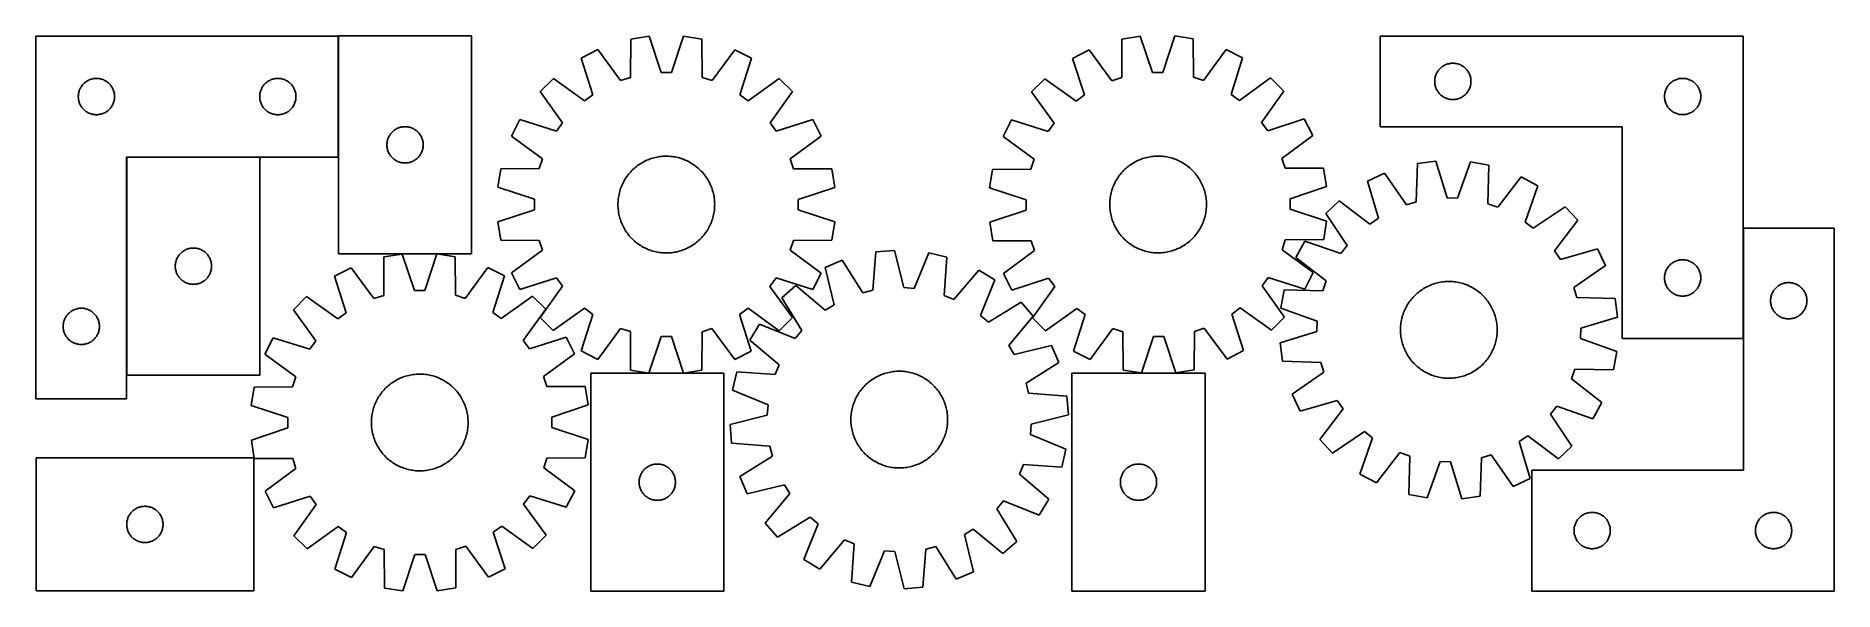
# Model space of a CAD drawing. Header units: millimetres. Extents: x 7 to 1493, y 7 to 465.
import ezdxf

# ---------------------------------------------------------------- set-up
doc = ezdxf.new("R2010")
doc.units = ezdxf.units.MM
doc.layers.add('COMMON', color=5, linetype='CONTINUOUS', true_color=0x0000ff)
doc.layers.add('CUT', color=7, linetype='CONTINUOUS', true_color=0x000000)

msp = doc.modelspace()

# ---------------------------------------------------------------- linework, layer by layer
at = {"layer": 'COMMON'}
for p, q in [((256.612013, 465.323839), (256.612013, 365.323839)), ((81.612013, 365.123838), (81.612013, 185.123838)), ((191.712014, 365.223839), (81.712014, 365.223839)), ((1418.232823, 215.386786), (1418.232823, 306.521547))]:
    msp.add_line(p, q, dxfattribs=at)
at = {"layer": 'CUT'}
for p, q in [((6.512013, 465.323839), (6.512013, 165.323839)), ((256.512013, 465.323839), (6.512013, 465.323839)), ((256.512013, 365.323839), (256.512013, 465.323839)), ((256.712014, 465.41583), (256.712014, 285.41583)), ((366.712014, 465.41583), (256.712014, 465.41583)), ((366.712014, 285.41583), (366.712014, 465.41583)), ((498.309716, 462.91679), (498.125592, 431.152961)), ((513.507011, 465.319453), (498.309716, 462.91679)), ((523.480838, 435.161576), (513.507011, 465.319453)), ((542.045857, 465.31148), (532.055181, 435.159181)), ((557.241807, 462.900326), (542.045857, 465.31148)), ((557.408184, 431.136399), (557.241807, 462.900326)), ((904.486938, 462.87417), (904.417848, 431.109883)), ((919.675432, 465.331855), (904.486938, 462.87417)), ((929.75841, 435.210296), (919.675432, 465.331855)), ((948.21412, 465.427236), (938.332706, 435.238953)), ((963.418702, 463.07113), (948.21412, 465.427236)), ((963.700111, 431.308013), (963.418702, 463.07113)), ((1418.132822, 465.386786), (1118.132822, 465.386786)), ((1118.132822, 465.386786), (1118.132822, 390.386786)), ((1418.132822, 215.386786), (1418.132822, 465.386786)), ((471.165197, 454.105384), (457.454175, 447.124093)), ((457.454175, 447.124093), (467.094625, 416.857999)), ((489.970166, 428.505621), (471.165197, 454.105384)), ((584.381399, 454.073755), (565.562129, 428.484503)), ((598.088518, 447.084805), (584.381399, 454.073755)), ((588.431159, 416.824102), (598.088518, 447.084805)), ((877.374507, 453.964518), (863.688858, 446.933619)), ((863.688858, 446.933619), (873.438854, 416.702636)), ((896.272063, 428.433025), (877.374507, 453.964518)), ((990.590082, 454.342903), (971.863606, 428.685664)), ((1004.322422, 447.403639), (990.590082, 454.342903)), ((994.774715, 417.10816), (1004.322422, 447.403639)), ((532.055181, 435.159181), (523.480838, 435.161576)), ((938.332706, 435.238953), (929.75841, 435.210296)), ((971.863606, 428.685664), (963.700111, 431.308013)), ((1163.449986, 430.955067), (1163.627406, 431.706853)), ((1163.627406, 431.706853), (1163.843291, 432.448509)), ((1163.843291, 432.448509), (1164.097069, 433.178068)), ((1164.097069, 433.178068), (1164.388068, 433.893595)), ((1164.388068, 433.893595), (1164.715516, 434.593193)), ((1164.715516, 434.593193), (1165.078543, 435.275007)), ((1165.078543, 435.275007), (1165.476188, 435.937229)), ((1165.476188, 435.937229), (1165.907397, 436.578103)), ((1165.907397, 436.578103), (1166.371025, 437.195929)), ((1166.371025, 437.195929), (1166.865843, 437.789068)), ((1166.865843, 437.789068), (1167.390539, 438.355949)), ((1167.390539, 438.355949), (1167.943722, 438.895067)), ((1167.943722, 438.895067), (1168.523924, 439.404993)), ((1168.523924, 439.404993), (1169.129608, 439.884375)), ((1169.129608, 439.884375), (1169.759166, 440.331942)), ((1169.759166, 440.331942), (1170.41093, 440.746506)), ((1170.41093, 440.746506), (1171.083171, 441.126968)), ((1171.083171, 441.126968), (1171.774106, 441.47232)), ((1171.774106, 441.47232), (1172.481903, 441.781646)), ((1172.481903, 441.781646), (1173.204686, 442.054125)), ((1173.204686, 442.054125), (1173.940537, 442.289035)), ((1173.940537, 442.289035), (1174.687506, 442.485752)), ((1174.687506, 442.485752), (1175.44361, 442.643756)), ((1175.44361, 442.643756), (1176.206846, 442.762627)), ((1176.206846, 442.762627), (1176.97519, 442.842049)), ((1176.97519, 442.842049), (1177.746603, 442.881813)), ((1177.746603, 442.881813), (1178.51904, 442.881813)), ((1178.51904, 442.881813), (1179.290454, 442.842049)), ((1179.290454, 442.842049), (1180.058797, 442.762627)), ((1180.058797, 442.762627), (1180.822033, 442.643756)), ((1180.822033, 442.643756), (1181.578138, 442.485752)), ((1181.578138, 442.485752), (1182.325106, 442.289035)), ((1182.325106, 442.289035), (1183.060957, 442.054125)), ((1183.060957, 442.054125), (1183.78374, 441.781646)), ((1183.78374, 441.781646), (1184.491538, 441.47232)), ((1184.491538, 441.47232), (1185.182473, 441.126968)), ((1185.182473, 441.126968), (1185.854714, 440.746506)), ((1185.854714, 440.746506), (1186.506478, 440.331942)), ((1186.506478, 440.331942), (1187.136036, 439.884375)), ((1187.136036, 439.884375), (1187.741719, 439.404993)), ((1187.741719, 439.404993), (1188.321922, 438.895067)), ((1188.321922, 438.895067), (1188.875105, 438.355949)), ((1188.875105, 438.355949), (1189.399801, 437.789068)), ((1189.399801, 437.789068), (1189.894619, 437.195929)), ((1189.894619, 437.195929), (1190.358247, 436.578103)), ((1190.358247, 436.578103), (1190.789455, 435.937229)), ((1190.789455, 435.937229), (1191.1871, 435.275007)), ((1191.1871, 435.275007), (1191.550128, 434.593193)), ((1191.550128, 434.593193), (1191.877575, 433.893595)), ((1191.877575, 433.893595), (1192.168574, 433.178068)), ((1192.168574, 433.178068), (1192.422352, 432.448509)), ((1192.422352, 432.448509), (1192.638238, 431.706853)), ((1192.638238, 431.706853), (1192.815657, 430.955067)), ((41.516986, 415.710057), (41.55675, 416.48147)), ((41.55675, 416.48147), (41.636173, 417.249814)), ((41.636173, 417.249814), (41.755043, 418.01305)), ((41.755043, 418.01305), (41.913047, 418.769155)), ((41.913047, 418.769155), (42.109765, 419.516123)), ((42.109765, 419.516123), (42.344674, 420.251974)), ((42.344674, 420.251974), (42.617153, 420.974757)), ((42.617153, 420.974757), (42.926479, 421.682554)), ((42.926479, 421.682554), (43.271831, 422.37349)), ((43.271831, 422.37349), (43.652293, 423.045731)), ((43.652293, 423.045731), (44.066857, 423.697494)), ((44.066857, 423.697494), (44.514424, 424.327053)), ((44.514424, 424.327053), (44.993806, 424.932736)), ((44.993806, 424.932736), (45.503732, 425.512939)), ((45.503732, 425.512939), (46.04285, 426.066121)), ((46.04285, 426.066121), (46.609731, 426.590817)), ((46.609731, 426.590817), (47.20287, 427.085636)), ((47.20287, 427.085636), (47.820696, 427.549264)), ((47.820696, 427.549264), (48.46157, 427.980472)), ((48.46157, 427.980472), (49.123792, 428.378117)), ((49.123792, 428.378117), (49.805606, 428.741145)), ((49.805606, 428.741145), (50.505204, 429.068592)), ((50.505204, 429.068592), (51.220731, 429.359591)), ((51.220731, 429.359591), (51.95029, 429.613369)), ((51.95029, 429.613369), (52.691946, 429.829254)), ((52.691946, 429.829254), (53.443732, 430.006674)), ((53.443732, 430.006674), (54.203654, 430.145157)), ((54.203654, 430.145157), (54.969698, 430.244337)), ((54.969698, 430.244337), (55.739831, 430.30395)), ((55.739831, 430.30395), (56.512013, 430.323839)), ((56.512013, 430.323839), (57.284194, 430.30395)), ((57.284194, 430.30395), (58.054328, 430.244337)), ((58.054328, 430.244337), (58.820371, 430.145157)), ((58.820371, 430.145157), (59.580294, 430.006674)), ((59.580294, 430.006674), (60.332079, 429.829254)), ((60.332079, 429.829254), (61.073735, 429.613369)), ((61.073735, 429.613369), (61.803294, 429.359591)), ((61.803294, 429.359591), (62.518821, 429.068592)), ((62.518821, 429.068592), (63.21842, 428.741145)), ((63.21842, 428.741145), (63.900234, 428.378117)), ((63.900234, 428.378117), (64.562456, 427.980472)), ((64.562456, 427.980472), (65.203329, 427.549264)), ((65.203329, 427.549264), (65.821155, 427.085636)), ((65.821155, 427.085636), (66.414294, 426.590817)), ((66.414294, 426.590817), (66.981175, 426.066121)), ((66.981175, 426.066121), (67.520293, 425.512939)), ((67.520293, 425.512939), (68.030219, 424.932736)), ((68.030219, 424.932736), (68.509601, 424.327053)), ((68.509601, 424.327053), (68.957168, 423.697494)), ((68.957168, 423.697494), (69.371732, 423.045731)), ((69.371732, 423.045731), (69.752195, 422.37349)), ((69.752195, 422.37349), (70.097547, 421.682554)), ((70.097547, 421.682554), (70.406872, 420.974757)), ((70.406872, 420.974757), (70.679351, 420.251974)), ((70.679351, 420.251974), (70.914261, 419.516123)), ((70.914261, 419.516123), (71.110978, 418.769155)), ((71.110978, 418.769155), (71.268982, 418.01305)), ((71.268982, 418.01305), (71.387853, 417.249814)), ((71.387853, 417.249814), (71.467276, 416.48147)), ((71.467276, 416.48147), (71.50704, 415.710057)), ((191.516986, 415.710057), (191.55675, 416.48147)), ((191.55675, 416.48147), (191.636173, 417.249814)), ((191.636173, 417.249814), (191.755043, 418.01305)), ((191.755043, 418.01305), (191.913047, 418.769155)), ((191.913047, 418.769155), (192.109765, 419.516123)), ((192.109765, 419.516123), (192.344674, 420.251974)), ((192.344674, 420.251974), (192.617153, 420.974757)), ((192.617153, 420.974757), (192.926479, 421.682554)), ((192.926479, 421.682554), (193.271831, 422.37349)), ((193.271831, 422.37349), (193.652293, 423.045731)), ((193.652293, 423.045731), (194.066857, 423.697494)), ((194.066857, 423.697494), (194.514424, 424.327053)), ((194.514424, 424.327053), (194.993806, 424.932736)), ((194.993806, 424.932736), (195.503732, 425.512939)), ((195.503732, 425.512939), (196.04285, 426.066121)), ((196.04285, 426.066121), (196.609731, 426.590817)), ((196.609731, 426.590817), (197.20287, 427.085636)), ((197.20287, 427.085636), (197.820696, 427.549264)), ((197.820696, 427.549264), (198.46157, 427.980472)), ((198.46157, 427.980472), (199.123792, 428.378117)), ((199.123792, 428.378117), (199.805606, 428.741145)), ((199.805606, 428.741145), (200.505204, 429.068592)), ((200.505204, 429.068592), (201.220731, 429.359591)), ((201.220731, 429.359591), (201.95029, 429.613369)), ((201.95029, 429.613369), (202.691946, 429.829254)), ((202.691946, 429.829254), (203.443732, 430.006674)), ((203.443732, 430.006674), (204.203654, 430.145157)), ((204.203654, 430.145157), (204.969698, 430.244337)), ((204.969698, 430.244337), (205.739831, 430.30395)), ((205.739831, 430.30395), (206.512013, 430.323839)), ((206.512013, 430.323839), (207.284194, 430.30395)), ((207.284194, 430.30395), (208.054328, 430.244337)), ((208.054328, 430.244337), (208.820371, 430.145157)), ((208.820371, 430.145157), (209.580294, 430.006674)), ((209.580294, 430.006674), (210.332079, 429.829254)), ((210.332079, 429.829254), (211.073735, 429.613369)), ((211.073735, 429.613369), (211.803294, 429.359591)), ((211.803294, 429.359591), (212.518821, 429.068592)), ((212.518821, 429.068592), (213.21842, 428.741145)), ((213.21842, 428.741145), (213.900234, 428.378117)), ((213.900234, 428.378117), (214.562456, 427.980472)), ((214.562456, 427.980472), (215.203329, 427.549264)), ((215.203329, 427.549264), (215.821155, 427.085636)), ((215.821155, 427.085636), (216.414294, 426.590817)), ((216.414294, 426.590817), (216.981175, 426.066121)), ((216.981175, 426.066121), (217.520293, 425.512939)), ((217.520293, 425.512939), (218.030219, 424.932736)), ((218.030219, 424.932736), (218.509601, 424.327053)), ((218.509601, 424.327053), (218.957168, 423.697494)), ((218.957168, 423.697494), (219.371732, 423.045731)), ((219.371732, 423.045731), (219.752195, 422.37349)), ((219.752195, 422.37349), (220.097547, 421.682554)), ((220.097547, 421.682554), (220.406872, 420.974757)), ((220.406872, 420.974757), (220.679351, 420.251974)), ((220.679351, 420.251974), (220.914261, 419.516123)), ((220.914261, 419.516123), (221.110978, 418.769155)), ((221.110978, 418.769155), (221.268982, 418.01305)), ((221.268982, 418.01305), (221.387853, 417.249814)), ((221.387853, 417.249814), (221.467276, 416.48147)), ((221.467276, 416.48147), (221.50704, 415.710057)), ((434.361076, 430.35583), (423.478457, 419.47929)), ((423.478457, 419.47929), (441.999807, 393.673586)), ((460.156427, 411.820064), (434.361076, 430.35583)), ((467.094625, 416.857999), (460.156427, 411.820064)), ((498.125592, 431.152961), (489.970166, 428.505621)), ((565.562129, 428.484503), (557.408184, 431.136399)), ((595.36654, 411.782291), (588.431159, 416.824102)), ((621.172244, 430.303642), (595.36654, 411.782291)), ((613.513018, 393.625671), (632.048785, 419.421022)), ((632.048785, 419.421022), (621.172244, 430.303642)), ((840.656637, 430.081834), (829.813479, 419.165953)), ((829.813479, 419.165953), (848.428163, 393.427494)), ((866.518946, 411.639607), (840.656637, 430.081834)), ((873.438854, 416.702636), (866.518946, 411.639607)), ((904.417848, 431.109883), (896.272063, 428.433025)), ((1001.72831, 412.091499), (994.774715, 417.10816)), ((1027.466769, 430.706183), (1001.72831, 412.091499)), ((1019.940423, 394.000715), (1038.38265, 419.863025)), ((1038.38265, 419.863025), (1027.466769, 430.706183)), ((1163.132822, 427.886786), (1163.15271, 428.658968)), ((1163.15271, 427.114605), (1163.132822, 427.886786)), ((1163.15271, 428.658968), (1163.212324, 429.429101)), ((1163.212324, 426.344471), (1163.15271, 427.114605)), ((1163.212324, 429.429101), (1163.311503, 430.195145)), ((1163.311503, 425.578428), (1163.212324, 426.344471)), ((1163.311503, 430.195145), (1163.449986, 430.955067)), ((1163.449986, 424.818505), (1163.311503, 425.578428)), ((1163.627406, 424.06672), (1163.449986, 424.818505)), ((1163.843291, 423.325064), (1163.627406, 424.06672)), ((1164.097069, 422.595505), (1163.843291, 423.325064)), ((1164.388068, 421.879978), (1164.097069, 422.595505)), ((1164.715516, 421.18038), (1164.388068, 421.879978)), ((1165.078543, 420.498565), (1164.715516, 421.18038)), ((1165.476188, 419.836344), (1165.078543, 420.498565)), ((1165.907397, 419.19547), (1165.476188, 419.836344)), ((1166.371025, 418.577644), (1165.907397, 419.19547)), ((1166.865843, 417.984505), (1166.371025, 418.577644)), ((1167.390539, 417.417624), (1166.865843, 417.984505)), ((1167.943722, 416.878506), (1167.390539, 417.417624)), ((1168.523924, 416.36858), (1167.943722, 416.878506)), ((1169.129608, 415.889198), (1168.523924, 416.36858)), ((1187.741719, 416.36858), (1187.136036, 415.889198)), ((1188.321922, 416.878506), (1187.741719, 416.36858)), ((1188.875105, 417.417624), (1188.321922, 416.878506)), ((1189.399801, 417.984505), (1188.875105, 417.417624)), ((1189.894619, 418.577644), (1189.399801, 417.984505)), ((1190.358247, 419.19547), (1189.894619, 418.577644)), ((1190.789455, 419.836344), (1190.358247, 419.19547)), ((1191.1871, 420.498565), (1190.789455, 419.836344)), ((1191.550128, 421.18038), (1191.1871, 420.498565)), ((1191.877575, 421.879978), (1191.550128, 421.18038)), ((1192.168574, 422.595505), (1191.877575, 421.879978)), ((1192.422352, 423.325064), (1192.168574, 422.595505)), ((1192.638238, 424.06672), (1192.422352, 423.325064)), ((1192.815657, 424.818505), (1192.638238, 424.06672)), ((1192.815657, 430.955067), (1192.95414, 430.195145)), ((1192.95414, 425.578428), (1192.815657, 424.818505)), ((1192.95414, 430.195145), (1193.05332, 429.429101)), ((1193.05332, 426.344471), (1192.95414, 425.578428)), ((1193.05332, 429.429101), (1193.112933, 428.658968)), ((1193.112933, 427.114605), (1193.05332, 426.344471)), ((1193.112933, 428.658968), (1193.132822, 427.886786)), ((1193.132822, 427.886786), (1193.112933, 427.114605)), ((1353.15271, 416.158968), (1353.212324, 416.929101)), ((1353.212324, 416.929101), (1353.311503, 417.695145)), ((1353.311503, 417.695145), (1353.449986, 418.455067)), ((1353.449986, 418.455067), (1353.627406, 419.206853)), ((1353.627406, 419.206853), (1353.843291, 419.948509)), ((1353.843291, 419.948509), (1354.097069, 420.678068)), ((1354.097069, 420.678068), (1354.388068, 421.393595)), ((1354.388068, 421.393595), (1354.715516, 422.093193)), ((1354.715516, 422.093193), (1355.078543, 422.775007)), ((1355.078543, 422.775007), (1355.476188, 423.437229)), ((1355.476188, 423.437229), (1355.907397, 424.078103)), ((1355.907397, 424.078103), (1356.371025, 424.695929)), ((1356.371025, 424.695929), (1356.865843, 425.289068)), ((1356.865843, 425.289068), (1357.390539, 425.855949)), ((1357.390539, 425.855949), (1357.943722, 426.395067)), ((1357.943722, 426.395067), (1358.523924, 426.904993)), ((1358.523924, 426.904993), (1359.129608, 427.384375)), ((1359.129608, 427.384375), (1359.759166, 427.831942)), ((1359.759166, 427.831942), (1360.41093, 428.246506)), ((1360.41093, 428.246506), (1361.083171, 428.626968)), ((1361.083171, 428.626968), (1361.774106, 428.97232)), ((1361.774106, 428.97232), (1362.481903, 429.281646)), ((1362.481903, 429.281646), (1363.204686, 429.554125)), ((1363.204686, 429.554125), (1363.940537, 429.789035)), ((1363.940537, 429.789035), (1364.687506, 429.985752)), ((1364.687506, 429.985752), (1365.44361, 430.143756)), ((1365.44361, 430.143756), (1366.206846, 430.262627)), ((1366.206846, 430.262627), (1366.97519, 430.342049)), ((1366.97519, 430.342049), (1367.746603, 430.381813)), ((1367.746603, 430.381813), (1368.51904, 430.381813)), ((1368.51904, 430.381813), (1369.290454, 430.342049)), ((1369.290454, 430.342049), (1370.058797, 430.262627)), ((1370.058797, 430.262627), (1370.822033, 430.143756)), ((1370.822033, 430.143756), (1371.578138, 429.985752)), ((1371.578138, 429.985752), (1372.325106, 429.789035)), ((1372.325106, 429.789035), (1373.060957, 429.554125)), ((1373.060957, 429.554125), (1373.78374, 429.281646)), ((1373.78374, 429.281646), (1374.491538, 428.97232)), ((1374.491538, 428.97232), (1375.182473, 428.626968)), ((1375.182473, 428.626968), (1375.854714, 428.246506)), ((1375.854714, 428.246506), (1376.506478, 427.831942)), ((1376.506478, 427.831942), (1377.136036, 427.384375)), ((1377.136036, 427.384375), (1377.741719, 426.904993)), ((1377.741719, 426.904993), (1378.321922, 426.395067)), ((1378.321922, 426.395067), (1378.875105, 425.855949)), ((1378.875105, 425.855949), (1379.399801, 425.289068)), ((1379.399801, 425.289068), (1379.894619, 424.695929)), ((1379.894619, 424.695929), (1380.358247, 424.078103)), ((1380.358247, 424.078103), (1380.789455, 423.437229)), ((1380.789455, 423.437229), (1381.1871, 422.775007)), ((1381.1871, 422.775007), (1381.550128, 422.093193)), ((1381.550128, 422.093193), (1381.877575, 421.393595)), ((1381.877575, 421.393595), (1382.168574, 420.678068)), ((1382.168574, 420.678068), (1382.422352, 419.948509)), ((1382.422352, 419.948509), (1382.638238, 419.206853)), ((1382.638238, 419.206853), (1382.815657, 418.455067)), ((1382.815657, 418.455067), (1382.95414, 417.695145)), ((1382.95414, 417.695145), (1383.05332, 416.929101)), ((1383.05332, 416.929101), (1383.112933, 416.158968)), ((41.516986, 414.93762), (41.516986, 415.710057)), ((41.55675, 414.166207), (41.516986, 414.93762)), ((41.636173, 413.397863), (41.55675, 414.166207)), ((41.755043, 412.634627), (41.636173, 413.397863)), ((41.913047, 411.878522), (41.755043, 412.634627)), ((42.109765, 411.131554), (41.913047, 411.878522)), ((42.344674, 410.395703), (42.109765, 411.131554)), ((42.617153, 409.67292), (42.344674, 410.395703)), ((42.926479, 408.965123), (42.617153, 409.67292)), ((43.271831, 408.274187), (42.926479, 408.965123)), ((43.652293, 407.601946), (43.271831, 408.274187)), ((44.066857, 406.950183), (43.652293, 407.601946)), ((44.514424, 406.320624), (44.066857, 406.950183)), ((44.993806, 405.714941), (44.514424, 406.320624)), ((45.503732, 405.134738), (44.993806, 405.714941)), ((46.04285, 404.581556), (45.503732, 405.134738)), ((46.609731, 404.05686), (46.04285, 404.581556)), ((47.20287, 403.562041), (46.609731, 404.05686)), ((47.820696, 403.098413), (47.20287, 403.562041)), ((48.46157, 402.667205), (47.820696, 403.098413)), ((49.123792, 402.26956), (48.46157, 402.667205)), ((49.805606, 401.906532), (49.123792, 402.26956)), ((50.505204, 401.579085), (49.805606, 401.906532)), ((51.220731, 401.288086), (50.505204, 401.579085)), ((62.518821, 401.579085), (61.803294, 401.288086)), ((63.21842, 401.906532), (62.518821, 401.579085)), ((63.900234, 402.26956), (63.21842, 401.906532)), ((64.562456, 402.667205), (63.900234, 402.26956)), ((65.203329, 403.098413), (64.562456, 402.667205)), ((65.821155, 403.562041), (65.203329, 403.098413)), ((66.414294, 404.05686), (65.821155, 403.562041)), ((66.981175, 404.581556), (66.414294, 404.05686)), ((67.520293, 405.134738), (66.981175, 404.581556)), ((68.030219, 405.714941), (67.520293, 405.134738)), ((68.509601, 406.320624), (68.030219, 405.714941)), ((68.957168, 406.950183), (68.509601, 406.320624)), ((69.371732, 407.601946), (68.957168, 406.950183)), ((69.752195, 408.274187), (69.371732, 407.601946)), ((70.097547, 408.965123), (69.752195, 408.274187)), ((70.406872, 409.67292), (70.097547, 408.965123)), ((70.679351, 410.395703), (70.406872, 409.67292)), ((70.914261, 411.131554), (70.679351, 410.395703)), ((71.110978, 411.878522), (70.914261, 411.131554)), ((71.268982, 412.634627), (71.110978, 411.878522)), ((71.387853, 413.397863), (71.268982, 412.634627)), ((71.467276, 414.166207), (71.387853, 413.397863)), ((71.50704, 414.93762), (71.467276, 414.166207)), ((71.50704, 415.710057), (71.50704, 414.93762)), ((191.516986, 414.93762), (191.516986, 415.710057)), ((191.55675, 414.166207), (191.516986, 414.93762)), ((191.636173, 413.397863), (191.55675, 414.166207)), ((191.755043, 412.634627), (191.636173, 413.397863)), ((191.913047, 411.878522), (191.755043, 412.634627)), ((192.109765, 411.131554), (191.913047, 411.878522)), ((192.344674, 410.395703), (192.109765, 411.131554)), ((192.617153, 409.67292), (192.344674, 410.395703)), ((192.926479, 408.965123), (192.617153, 409.67292)), ((193.271831, 408.274187), (192.926479, 408.965123)), ((193.652293, 407.601946), (193.271831, 408.274187)), ((194.066857, 406.950183), (193.652293, 407.601946)), ((194.514424, 406.320624), (194.066857, 406.950183)), ((194.993806, 405.714941), (194.514424, 406.320624)), ((195.503732, 405.134738), (194.993806, 405.714941)), ((196.04285, 404.581556), (195.503732, 405.134738)), ((196.609731, 404.05686), (196.04285, 404.581556)), ((197.20287, 403.562041), (196.609731, 404.05686)), ((197.820696, 403.098413), (197.20287, 403.562041)), ((198.46157, 402.667205), (197.820696, 403.098413)), ((199.123792, 402.26956), (198.46157, 402.667205)), ((199.805606, 401.906532), (199.123792, 402.26956)), ((200.505204, 401.579085), (199.805606, 401.906532)), ((201.220731, 401.288086), (200.505204, 401.579085)), ((212.518821, 401.579085), (211.803294, 401.288086)), ((213.21842, 401.906532), (212.518821, 401.579085)), ((213.900234, 402.26956), (213.21842, 401.906532)), ((214.562456, 402.667205), (213.900234, 402.26956)), ((215.203329, 403.098413), (214.562456, 402.667205)), ((215.821155, 403.562041), (215.203329, 403.098413)), ((216.414294, 404.05686), (215.821155, 403.562041)), ((216.981175, 404.581556), (216.414294, 404.05686)), ((217.520293, 405.134738), (216.981175, 404.581556)), ((218.030219, 405.714941), (217.520293, 405.134738)), ((218.509601, 406.320624), (218.030219, 405.714941)), ((218.957168, 406.950183), (218.509601, 406.320624)), ((219.371732, 407.601946), (218.957168, 406.950183)), ((219.752195, 408.274187), (219.371732, 407.601946)), ((220.097547, 408.965123), (219.752195, 408.274187)), ((220.406872, 409.67292), (220.097547, 408.965123)), ((220.679351, 410.395703), (220.406872, 409.67292)), ((220.914261, 411.131554), (220.679351, 410.395703)), ((221.110978, 411.878522), (220.914261, 411.131554)), ((221.268982, 412.634627), (221.110978, 411.878522)), ((221.387853, 413.397863), (221.268982, 412.634627)), ((221.467276, 414.166207), (221.387853, 413.397863)), ((221.50704, 414.93762), (221.467276, 414.166207)), ((221.50704, 415.710057), (221.50704, 414.93762)), ((1169.759166, 415.441631), (1169.129608, 415.889198)), ((1170.41093, 415.027067), (1169.759166, 415.441631)), ((1171.083171, 414.646604), (1170.41093, 415.027067)), ((1171.774106, 414.301252), (1171.083171, 414.646604)), ((1172.481903, 413.991927), (1171.774106, 414.301252)), ((1173.204686, 413.719448), (1172.481903, 413.991927)), ((1173.940537, 413.484538), (1173.204686, 413.719448)), ((1174.687506, 413.287821), (1173.940537, 413.484538)), ((1175.44361, 413.129817), (1174.687506, 413.287821)), ((1176.206846, 413.010946), (1175.44361, 413.129817)), ((1176.97519, 412.931524), (1176.206846, 413.010946)), ((1177.746603, 412.891759), (1176.97519, 412.931524)), ((1178.51904, 412.891759), (1177.746603, 412.891759)), ((1179.290454, 412.931524), (1178.51904, 412.891759)), ((1180.058797, 413.010946), (1179.290454, 412.931524)), ((1180.822033, 413.129817), (1180.058797, 413.010946)), ((1181.578138, 413.287821), (1180.822033, 413.129817)), ((1182.325106, 413.484538), (1181.578138, 413.287821)), ((1183.060957, 413.719448), (1182.325106, 413.484538)), ((1183.78374, 413.991927), (1183.060957, 413.719448)), ((1184.491538, 414.301252), (1183.78374, 413.991927)), ((1185.182473, 414.646604), (1184.491538, 414.301252)), ((1185.854714, 415.027067), (1185.182473, 414.646604)), ((1186.506478, 415.441631), (1185.854714, 415.027067)), ((1187.136036, 415.889198), (1186.506478, 415.441631)), ((1353.132822, 415.386786), (1353.15271, 416.158968)), ((1353.15271, 414.614605), (1353.132822, 415.386786)), ((1353.212324, 413.844471), (1353.15271, 414.614605)), ((1353.311503, 413.078428), (1353.212324, 413.844471)), ((1353.449986, 412.318505), (1353.311503, 413.078428)), ((1353.627406, 411.56672), (1353.449986, 412.318505)), ((1353.843291, 410.825064), (1353.627406, 411.56672)), ((1354.097069, 410.095505), (1353.843291, 410.825064)), ((1354.388068, 409.379978), (1354.097069, 410.095505)), ((1354.715516, 408.68038), (1354.388068, 409.379978)), ((1355.078543, 407.998565), (1354.715516, 408.68038)), ((1355.476188, 407.336344), (1355.078543, 407.998565)), ((1355.907397, 406.69547), (1355.476188, 407.336344)), ((1356.371025, 406.077644), (1355.907397, 406.69547)), ((1356.865843, 405.484505), (1356.371025, 406.077644)), ((1357.390539, 404.917624), (1356.865843, 405.484505)), ((1357.943722, 404.378506), (1357.390539, 404.917624)), ((1358.523924, 403.86858), (1357.943722, 404.378506)), ((1359.129608, 403.389198), (1358.523924, 403.86858)), ((1359.759166, 402.941631), (1359.129608, 403.389198)), ((1360.41093, 402.527067), (1359.759166, 402.941631)), ((1361.083171, 402.146604), (1360.41093, 402.527067)), ((1361.774106, 401.801252), (1361.083171, 402.146604)), ((1362.481903, 401.491927), (1361.774106, 401.801252)), ((1363.204686, 401.219448), (1362.481903, 401.491927)), ((1373.78374, 401.491927), (1373.060957, 401.219448)), ((1374.491538, 401.801252), (1373.78374, 401.491927)), ((1375.182473, 402.146604), (1374.491538, 401.801252)), ((1375.854714, 402.527067), (1375.182473, 402.146604)), ((1376.506478, 402.941631), (1375.854714, 402.527067)), ((1377.136036, 403.389198), (1376.506478, 402.941631)), ((1377.741719, 403.86858), (1377.136036, 403.389198)), ((1378.321922, 404.378506), (1377.741719, 403.86858)), ((1378.875105, 404.917624), (1378.321922, 404.378506)), ((1379.399801, 405.484505), (1378.875105, 404.917624)), ((1379.894619, 406.077644), (1379.399801, 405.484505)), ((1380.358247, 406.69547), (1379.894619, 406.077644)), ((1380.789455, 407.336344), (1380.358247, 406.69547)), ((1381.1871, 407.998565), (1380.789455, 407.336344)), ((1381.550128, 408.68038), (1381.1871, 407.998565)), ((1381.877575, 409.379978), (1381.550128, 408.68038)), ((1382.168574, 410.095505), (1381.877575, 409.379978)), ((1382.422352, 410.825064), (1382.168574, 410.095505)), ((1382.638238, 411.56672), (1382.422352, 410.825064)), ((1382.815657, 412.318505), (1382.638238, 411.56672)), ((1382.95414, 413.078428), (1382.815657, 412.318505)), ((1383.05332, 413.844471), (1382.95414, 413.078428)), ((1383.112933, 414.614605), (1383.05332, 413.844471)), ((1383.112933, 416.158968), (1383.132822, 415.386786)), ((1383.132822, 415.386786), (1383.112933, 414.614605)), ((51.95029, 401.034308), (51.220731, 401.288086)), ((52.691946, 400.818423), (51.95029, 401.034308)), ((53.443732, 400.641003), (52.691946, 400.818423)), ((54.203654, 400.50252), (53.443732, 400.641003)), ((54.969698, 400.40334), (54.203654, 400.50252)), ((55.739831, 400.343727), (54.969698, 400.40334)), ((56.512013, 400.323839), (55.739831, 400.343727)), ((57.284194, 400.343727), (56.512013, 400.323839)), ((58.054328, 400.40334), (57.284194, 400.343727)), ((58.820371, 400.50252), (58.054328, 400.40334)), ((59.580294, 400.641003), (58.820371, 400.50252)), ((60.332079, 400.818423), (59.580294, 400.641003)), ((61.073735, 401.034308), (60.332079, 400.818423)), ((61.803294, 401.288086), (61.073735, 401.034308)), ((201.95029, 401.034308), (201.220731, 401.288086)), ((202.691946, 400.818423), (201.95029, 401.034308)), ((203.443732, 400.641003), (202.691946, 400.818423)), ((204.203654, 400.50252), (203.443732, 400.641003)), ((204.969698, 400.40334), (204.203654, 400.50252)), ((205.739831, 400.343727), (204.969698, 400.40334)), ((206.512013, 400.323839), (205.739831, 400.343727)), ((207.284194, 400.343727), (206.512013, 400.323839)), ((208.054328, 400.40334), (207.284194, 400.343727)), ((208.820371, 400.50252), (208.054328, 400.40334)), ((209.580294, 400.641003), (208.820371, 400.50252)), ((210.332079, 400.818423), (209.580294, 400.641003)), ((211.073735, 401.034308), (210.332079, 400.818423)), ((211.803294, 401.288086), (211.073735, 401.034308)), ((301.242851, 386.158113), (301.809732, 386.682809)), ((301.809732, 386.682809), (302.402871, 387.177627)), ((302.402871, 387.177627), (303.020697, 387.641255)), ((303.020697, 387.641255), (303.661571, 388.072463)), ((303.661571, 388.072463), (304.323793, 388.470108)), ((304.323793, 388.470108), (305.005607, 388.833136)), ((305.005607, 388.833136), (305.705205, 389.160583)), ((305.705205, 389.160583), (306.420732, 389.451582)), ((306.420732, 389.451582), (307.150291, 389.70536)), ((307.150291, 389.70536), (307.891947, 389.921246)), ((307.891947, 389.921246), (308.643733, 390.098665)), ((308.643733, 390.098665), (309.403655, 390.237148)), ((309.403655, 390.237148), (310.169699, 390.336328)), ((310.169699, 390.336328), (310.939832, 390.395941)), ((310.939832, 390.395941), (311.712014, 390.41583)), ((311.712014, 390.41583), (312.484195, 390.395941)), ((312.484195, 390.395941), (313.254329, 390.336328)), ((313.254329, 390.336328), (314.020372, 390.237148)), ((314.020372, 390.237148), (314.780295, 390.098665)), ((314.780295, 390.098665), (315.53208, 389.921246)), ((315.53208, 389.921246), (316.273736, 389.70536)), ((316.273736, 389.70536), (317.003295, 389.451582)), ((317.003295, 389.451582), (317.718822, 389.160583)), ((317.718822, 389.160583), (318.418421, 388.833136)), ((318.418421, 388.833136), (319.100235, 388.470108)), ((319.100235, 388.470108), (319.762457, 388.072463)), ((319.762457, 388.072463), (320.40333, 387.641255)), ((320.40333, 387.641255), (321.021156, 387.177627)), ((321.021156, 387.177627), (321.614295, 386.682809)), ((321.614295, 386.682809), (322.181176, 386.158113)), ((406.697294, 396.395564), (399.708343, 382.688445)), ((436.957997, 386.738205), (406.697294, 396.395564)), ((441.999807, 393.673586), (436.957997, 386.738205)), ((618.550953, 386.687474), (613.513018, 393.625671)), ((648.817048, 396.327924), (618.550953, 386.687474)), ((655.798338, 382.616902), (648.817048, 396.327924)), ((813.116023, 396.021606), (806.176759, 382.289266)), ((843.411502, 386.473899), (813.116023, 396.021606)), ((848.428163, 393.427494), (843.411502, 386.473899)), ((1025.003451, 387.080808), (1019.940423, 394.000715)), ((1055.234434, 396.830804), (1025.003451, 387.080808)), ((1062.265334, 383.145155), (1055.234434, 396.830804)), ((1118.132822, 390.386786), (1318.132822, 390.386786)), ((1318.132822, 390.386786), (1318.132822, 215.386786)), ((1363.940537, 400.984538), (1363.204686, 401.219448)), ((1364.687506, 400.787821), (1363.940537, 400.984538)), ((1365.44361, 400.629817), (1364.687506, 400.787821)), ((1366.206846, 400.510946), (1365.44361, 400.629817)), ((1366.97519, 400.431524), (1366.206846, 400.510946)), ((1367.746603, 400.391759), (1366.97519, 400.431524)), ((1368.51904, 400.391759), (1367.746603, 400.391759)), ((1369.290454, 400.431524), (1368.51904, 400.391759)), ((1370.058797, 400.510946), (1369.290454, 400.431524)), ((1370.822033, 400.629817), (1370.058797, 400.510946)), ((1371.578138, 400.787821), (1370.822033, 400.629817)), ((1372.325106, 400.984538), (1371.578138, 400.787821)), ((1373.060957, 401.219448), (1372.325106, 400.984538)), ((296.716987, 375.802048), (296.756751, 376.573462)), ((296.716987, 375.029611), (296.716987, 375.802048)), ((296.756751, 374.258198), (296.716987, 375.029611)), ((296.756751, 376.573462), (296.836174, 377.341805)), ((296.836174, 373.489854), (296.756751, 374.258198)), ((296.836174, 377.341805), (296.955044, 378.105041)), ((296.955044, 372.726618), (296.836174, 373.489854)), ((296.955044, 378.105041), (297.113048, 378.861146)), ((297.113048, 371.970514), (296.955044, 372.726618)), ((297.113048, 378.861146), (297.309766, 379.608114)), ((297.309766, 371.223545), (297.113048, 371.970514)), ((297.309766, 379.608114), (297.544675, 380.343965)), ((297.544675, 380.343965), (297.817154, 381.066748)), ((297.817154, 381.066748), (298.12648, 381.774546)), ((298.12648, 381.774546), (298.471832, 382.465481)), ((298.471832, 382.465481), (298.852294, 383.137722)), ((298.852294, 383.137722), (299.266858, 383.789486)), ((299.266858, 383.789486), (299.714425, 384.419044)), ((299.714425, 384.419044), (300.193807, 385.024727)), ((300.193807, 385.024727), (300.703733, 385.60493)), ((300.703733, 385.60493), (301.242851, 386.158113)), ((322.181176, 386.158113), (322.720294, 385.60493)), ((322.720294, 385.60493), (323.23022, 385.024727)), ((323.23022, 385.024727), (323.709602, 384.419044)), ((323.709602, 384.419044), (324.157169, 383.789486)), ((324.157169, 383.789486), (324.571733, 383.137722)), ((324.571733, 383.137722), (324.952196, 382.465481)), ((324.952196, 382.465481), (325.297548, 381.774546)), ((325.297548, 381.774546), (325.606873, 381.066748)), ((325.606873, 381.066748), (325.879352, 380.343965)), ((325.879352, 380.343965), (326.114262, 379.608114)), ((326.114262, 379.608114), (326.310979, 378.861146)), ((326.310979, 371.970514), (326.114262, 371.223545)), ((326.310979, 378.861146), (326.468983, 378.105041)), ((326.468983, 372.726618), (326.310979, 371.970514)), ((326.468983, 378.105041), (326.587854, 377.341805)), ((326.587854, 373.489854), (326.468983, 372.726618)), ((326.587854, 377.341805), (326.667277, 376.573462)), ((326.667277, 374.258198), (326.587854, 373.489854)), ((326.667277, 376.573462), (326.707041, 375.802048)), ((326.707041, 375.029611), (326.667277, 374.258198)), ((326.707041, 375.802048), (326.707041, 375.029611)), ((399.708343, 382.688445), (425.297595, 363.869175)), ((630.198575, 363.811932), (655.798338, 382.616902)), ((806.176759, 382.289266), (831.833998, 363.562791)), ((1036.733841, 364.247599), (1062.265334, 383.145155)), ((81.512013, 165.323839), (81.512013, 365.323839)), ((81.512013, 365.323839), (256.512013, 365.323839)), ((81.712014, 365.123838), (81.712014, 185.123838)), ((191.712014, 365.123838), (81.712014, 365.123838)), ((191.712014, 185.123838), (191.712014, 365.123838)), ((297.544675, 370.487694), (297.309766, 371.223545)), ((297.817154, 369.764911), (297.544675, 370.487694)), ((298.12648, 369.057114), (297.817154, 369.764911)), ((298.471832, 368.366179), (298.12648, 369.057114)), ((298.852294, 367.693938), (298.471832, 368.366179)), ((299.266858, 367.042174), (298.852294, 367.693938)), ((299.714425, 366.412615), (299.266858, 367.042174)), ((300.193807, 365.806932), (299.714425, 366.412615)), ((300.703733, 365.22673), (300.193807, 365.806932)), ((301.242851, 364.673547), (300.703733, 365.22673)), ((301.809732, 364.148851), (301.242851, 364.673547)), ((302.402871, 363.654033), (301.809732, 364.148851)), ((303.020697, 363.190405), (302.402871, 363.654033)), ((303.661571, 362.759196), (303.020697, 363.190405)), ((304.323793, 362.361551), (303.661571, 362.759196)), ((305.005607, 361.998523), (304.323793, 362.361551)), ((305.705205, 361.671076), (305.005607, 361.998523)), ((306.420732, 361.380077), (305.705205, 361.671076)), ((307.150291, 361.126299), (306.420732, 361.380077)), ((307.891947, 360.910414), (307.150291, 361.126299)), ((308.643733, 360.732994), (307.891947, 360.910414)), ((309.403655, 360.594511), (308.643733, 360.732994)), ((310.169699, 360.495332), (309.403655, 360.594511)), ((310.939832, 360.435718), (310.169699, 360.495332)), ((311.712014, 360.41583), (310.939832, 360.435718)), ((312.484195, 360.435718), (311.712014, 360.41583)), ((313.254329, 360.495332), (312.484195, 360.435718)), ((314.020372, 360.594511), (313.254329, 360.495332)), ((314.780295, 360.732994), (314.020372, 360.594511)), ((315.53208, 360.910414), (314.780295, 360.732994)), ((316.273736, 361.126299), (315.53208, 360.910414)), ((317.003295, 361.380077), (316.273736, 361.126299)), ((317.718822, 361.671076), (317.003295, 361.380077)), ((318.418421, 361.998523), (317.718822, 361.671076)), ((319.100235, 362.361551), (318.418421, 361.998523)), ((319.762457, 362.759196), (319.100235, 362.361551)), ((320.40333, 363.190405), (319.762457, 362.759196)), ((321.021156, 363.654033), (320.40333, 363.190405)), ((321.614295, 364.148851), (321.021156, 363.654033)), ((322.181176, 364.673547), (321.614295, 364.148851)), ((322.720294, 365.22673), (322.181176, 364.673547)), ((323.23022, 365.806932), (322.720294, 365.22673)), ((323.709602, 366.412615), (323.23022, 365.806932)), ((324.157169, 367.042174), (323.709602, 366.412615)), ((324.571733, 367.693938), (324.157169, 367.042174)), ((324.952196, 368.366179), (324.571733, 367.693938)), ((325.297548, 369.057114), (324.952196, 368.366179)), ((325.606873, 369.764911), (325.297548, 369.057114)), ((325.879352, 370.487694), (325.606873, 369.764911)), ((326.114262, 371.223545), (325.879352, 370.487694)), ((425.297595, 363.869175), (422.645699, 355.71523)), ((502.007847, 356.67109), (502.982545, 357.464166)), ((502.982545, 357.464166), (503.981673, 358.226235)), ((503.981673, 358.226235), (505.004246, 358.956545)), ((505.004246, 358.956545), (506.049253, 359.654375)), ((506.049253, 359.654375), (507.115665, 360.319035)), ((507.115665, 360.319035), (508.202427, 360.949871)), ((508.202427, 360.949871), (509.308469, 361.54626)), ((509.308469, 361.54626), (510.432697, 362.107613)), ((510.432697, 362.107613), (511.574004, 362.633376)), ((511.574004, 362.633376), (512.731261, 363.12303)), ((512.731261, 363.12303), (513.903329, 363.576092)), ((513.903329, 363.576092), (515.089048, 363.992115)), ((515.089048, 363.992115), (516.287251, 364.370688)), ((516.287251, 364.370688), (517.496753, 364.711439)), ((517.496753, 364.711439), (518.716362, 365.014029)), ((518.716362, 365.014029), (519.944874, 365.278162)), ((519.944874, 365.278162), (521.181076, 365.503576)), ((521.181076, 365.503576), (522.423748, 365.690048)), ((522.423748, 365.690048), (523.671665, 365.837395)), ((523.671665, 365.837395), (524.923594, 365.945472)), ((524.923594, 365.945472), (526.1783, 366.014171)), ((526.1783, 366.014171), (527.434545, 366.043425)), ((527.434545, 366.043425), (528.691088, 366.033205)), ((528.691088, 366.033205), (529.946691, 365.98352)), ((529.946691, 365.98352), (531.200114, 365.894421)), ((531.200114, 365.894421), (532.450119, 365.765995)), ((532.450119, 365.765995), (533.695474, 365.598369)), ((533.695474, 365.598369), (534.934949, 365.391708)), ((534.934949, 365.391708), (536.167321, 365.146216)), ((536.167321, 365.146216), (537.391373, 364.862136)), ((537.391373, 364.862136), (538.605899, 364.539747)), ((538.605899, 364.539747), (539.809699, 364.179368)), ((539.809699, 364.179368), (541.001585, 363.781355)), ((541.001585, 363.781355), (542.180381, 363.3461)), ((542.180381, 363.3461), (543.344923, 362.874033)), ((543.344923, 362.874033), (544.494063, 362.365619)), ((544.494063, 362.365619), (545.626667, 361.821362)), ((545.626667, 361.821362), (546.741616, 361.241796)), ((546.741616, 361.241796), (547.83781, 360.627496)), ((547.83781, 360.627496), (548.914167, 359.979066)), ((548.914167, 359.979066), (549.969626, 359.297147)), ((549.969626, 359.297147), (551.003145, 358.582412)), ((551.003145, 358.582412), (552.013703, 357.835566)), ((552.013703, 357.835566), (553.000303, 357.057346)), ((553.000303, 357.057346), (553.961972, 356.24852)), ((632.845915, 355.656507), (630.198575, 363.811932)), ((831.833998, 363.562791), (829.211648, 355.399295)), ((908.569814, 356.64256), (909.541633, 357.439161)), ((909.541633, 357.439161), (910.537995, 358.204843)), ((910.537995, 358.204843), (911.557916, 358.938852)), ((911.557916, 358.938852), (912.60039, 359.640461)), ((912.60039, 359.640461), (913.664387, 360.308979)), ((913.664387, 360.308979), (914.748858, 360.943747)), ((914.748858, 360.943747), (915.852732, 361.544137)), ((915.852732, 361.544137), (916.974921, 362.109558)), ((916.974921, 362.109558), (918.114315, 362.63945)), ((918.114315, 362.63945), (919.269792, 363.133292)), ((919.269792, 363.133292), (920.440211, 363.590596)), ((920.440211, 363.590596), (921.624417, 364.010911)), ((921.624417, 364.010911), (922.82124, 364.393821)), ((922.82124, 364.393821), (924.029501, 364.738949)), ((924.029501, 364.738949), (925.248006, 365.045955)), ((925.248006, 365.045955), (926.475553, 365.314534)), ((926.475553, 365.314534), (927.71093, 365.544424)), ((927.71093, 365.544424), (928.952919, 365.735395)), ((928.952919, 365.735395), (930.200294, 365.887261)), ((930.200294, 365.887261), (931.451823, 365.99987)), ((931.451823, 365.99987), (932.706272, 366.073113)), ((932.706272, 366.073113), (933.962403, 366.106916)), ((933.962403, 366.106916), (935.218976, 366.101247)), ((935.218976, 366.101247), (936.47475, 366.05611)), ((936.47475, 366.05611), (937.728487, 365.971551)), ((937.728487, 365.971551), (938.978949, 365.847653)), ((938.978949, 365.847653), (940.224903, 365.684538)), ((940.224903, 365.684538), (941.465118, 365.482367)), ((941.465118, 365.482367), (942.698371, 365.241339)), ((942.698371, 365.241339), (943.923445, 364.961694)), ((943.923445, 364.961694), (945.13913, 364.643705)), ((945.13913, 364.643705), (946.344227, 364.287688)), ((946.344227, 364.287688), (947.537546, 363.893994)), ((947.537546, 363.893994), (948.717911, 363.463011)), ((948.717911, 363.463011), (949.884155, 362.995164)), ((949.884155, 362.995164), (951.035129, 362.490916)), ((951.035129, 362.490916), (952.169696, 361.950764)), ((952.169696, 361.950764), (953.286736, 361.37524)), ((953.286736, 361.37524), (954.385148, 360.764913)), ((954.385148, 360.764913), (955.463847, 360.120386)), ((955.463847, 360.120386), (956.521768, 359.442294)), ((956.521768, 359.442294), (957.557868, 358.731306)), ((957.557868, 358.731306), (958.571125, 357.988124)), ((958.571125, 357.988124), (959.560537, 357.213482)), ((959.560537, 357.213482), (960.525129, 356.408144)), ((1039.410698, 356.101814), (1036.733841, 364.247599)), ((1148.935555, 360.026971), (1147.928345, 328.27858)), ((1164.19001, 362.034994), (1148.935555, 360.026971)), ((1173.378957, 331.628778), (1164.19001, 362.034994)), ((1192.719065, 361.28745), (1181.950359, 331.404182)), ((1207.847427, 358.483309), (1192.719065, 361.28745)), ((1207.190598, 326.725738), (1207.847427, 358.483309)), ((390.881772, 355.548853), (388.470618, 340.352903)), ((422.645699, 355.71523), (390.881772, 355.548853)), ((490.908066, 341.651969), (491.416479, 342.801109)), ((491.416479, 342.801109), (491.960737, 343.933713)), ((491.960737, 343.933713), (492.540302, 345.048661)), ((492.540302, 345.048661), (493.154603, 346.144856)), ((493.154603, 346.144856), (493.803032, 347.221213)), ((493.803032, 347.221213), (494.484951, 348.276672)), ((494.484951, 348.276672), (495.199687, 349.31019)), ((495.199687, 349.31019), (495.946533, 350.320749)), ((495.946533, 350.320749), (496.724753, 351.307349)), ((496.724753, 351.307349), (497.533579, 352.269018)), ((497.533579, 352.269018), (498.372212, 353.204807)), ((498.372212, 353.204807), (499.239826, 354.113792)), ((499.239826, 354.113792), (500.135563, 354.995076)), ((500.135563, 354.995076), (501.058541, 355.847789)), ((501.058541, 355.847789), (502.007847, 356.67109)), ((553.961972, 356.24852), (554.897761, 355.409886)), ((554.897761, 355.409886), (555.806746, 354.542272)), ((555.806746, 354.542272), (556.68803, 353.646535)), ((556.68803, 353.646535), (557.540743, 352.723558)), ((557.540743, 352.723558), (558.364044, 351.774252)), ((558.364044, 351.774252), (559.15712, 350.799554)), ((559.15712, 350.799554), (559.91919, 349.800425)), ((559.91919, 349.800425), (560.649499, 348.777853)), ((560.649499, 348.777853), (561.347329, 347.732845)), ((561.347329, 347.732845), (562.011989, 346.666434)), ((562.011989, 346.666434), (562.642825, 345.579671)), ((562.642825, 345.579671), (563.239214, 344.47363)), ((563.239214, 344.47363), (563.800567, 343.349401)), ((563.800567, 343.349401), (564.32633, 342.208095)), ((564.32633, 342.208095), (564.815984, 341.050837)), ((664.609744, 355.472382), (632.845915, 355.656507)), ((667.012407, 340.275088), (664.609744, 355.472382)), ((797.448532, 355.117886), (795.092426, 339.913304)), ((829.211648, 355.399295), (797.448532, 355.117886)), ((897.524497, 341.58334), (898.028746, 342.734313)), ((898.028746, 342.734313), (898.568898, 343.86888)), ((898.568898, 343.86888), (899.144422, 344.985921)), ((899.144422, 344.985921), (899.754749, 346.084333)), ((899.754749, 346.084333), (900.399276, 347.163031)), ((900.399276, 347.163031), (901.077368, 348.220953)), ((901.077368, 348.220953), (901.788356, 349.257053)), ((901.788356, 349.257053), (902.531537, 350.270309)), ((902.531537, 350.270309), (903.306179, 351.259721)), ((903.306179, 351.259721), (904.111517, 352.224313)), ((904.111517, 352.224313), (904.946756, 353.163133)), ((904.946756, 353.163133), (905.811072, 354.075254)), ((905.811072, 354.075254), (906.703612, 354.959776)), ((906.703612, 354.959776), (907.623495, 355.815826)), ((907.623495, 355.815826), (908.569814, 356.64256)), ((960.525129, 356.408144), (961.463949, 355.572905)), ((961.463949, 355.572905), (962.37607, 354.708589)), ((962.37607, 354.708589), (963.260592, 353.816049)), ((963.260592, 353.816049), (964.116642, 352.896166)), ((964.116642, 352.896166), (964.943375, 351.949848)), ((964.943375, 351.949848), (965.739977, 350.978028)), ((965.739977, 350.978028), (966.505659, 349.981666)), ((966.505659, 349.981666), (967.239667, 348.961745)), ((967.239667, 348.961745), (967.941277, 347.919272)), ((967.941277, 347.919272), (968.609795, 346.855275)), ((968.609795, 346.855275), (969.244562, 345.770804)), ((969.244562, 345.770804), (969.844953, 344.66693)), ((969.844953, 344.66693), (970.410373, 343.544741)), ((970.410373, 343.544741), (970.940266, 342.405346)), ((970.940266, 342.405346), (971.434108, 341.24987)), ((1071.174986, 356.032724), (1039.410698, 356.101814)), ((1073.63267, 340.84423), (1071.174986, 356.032724)), ((1121.571808, 351.921964), (1107.684473, 345.298334)), ((1107.684473, 345.298334), (1116.53735, 314.792576)), ((1139.707053, 325.843475), (1121.571808, 351.921964)), ((1234.749168, 348.956389), (1215.273081, 323.863426)), ((1248.270567, 341.614571), (1234.749168, 348.956389)), ((388.470618, 340.352903), (418.622918, 330.362227)), ((418.622918, 330.362227), (418.620522, 321.787884)), ((487.748894, 326.998134), (487.798578, 328.253737)), ((487.798578, 328.253737), (487.887677, 329.50716)), ((487.887677, 329.50716), (488.016103, 330.757165)), ((488.016103, 330.757165), (488.183729, 332.00252)), ((488.183729, 332.00252), (488.39039, 333.241995)), ((488.39039, 333.241995), (488.635882, 334.474367)), ((488.635882, 334.474367), (488.919963, 335.698419)), ((488.919963, 335.698419), (489.242352, 336.912945)), ((489.242352, 336.912945), (489.60273, 338.116745)), ((489.60273, 338.116745), (490.000744, 339.308631)), ((490.000744, 339.308631), (490.435999, 340.487427)), ((490.435999, 340.487427), (490.908066, 341.651969)), ((564.815984, 341.050837), (565.269046, 339.87877)), ((565.269046, 339.87877), (565.685069, 338.69305)), ((565.685069, 338.69305), (566.063643, 337.494848)), ((566.063643, 337.494848), (566.404393, 336.285345)), ((566.404393, 336.285345), (566.706984, 335.065736)), ((566.706984, 335.065736), (566.971116, 333.837225)), ((566.971116, 333.837225), (567.19653, 332.601023)), ((567.19653, 332.601023), (567.383002, 331.35835)), ((567.383002, 331.35835), (567.530349, 330.110434)), ((567.530349, 330.110434), (567.638426, 328.858505)), ((567.638426, 328.858505), (567.707125, 327.603799)), ((567.707125, 327.603799), (567.736379, 326.347554)), ((636.852135, 321.726917), (636.854531, 330.301261)), ((636.854531, 330.301261), (667.012407, 340.275088)), ((795.092426, 339.913304), (825.280709, 330.031891)), ((825.280709, 330.031891), (825.309366, 321.457595)), ((894.418415, 326.91816), (894.463552, 328.173934)), ((894.463552, 328.173934), (894.548111, 329.427671)), ((894.548111, 329.427671), (894.672009, 330.678134)), ((894.672009, 330.678134), (894.835124, 331.924087)), ((894.835124, 331.924087), (895.037295, 333.164303)), ((895.037295, 333.164303), (895.278323, 334.397555)), ((895.278323, 334.397555), (895.557968, 335.622629)), ((895.557968, 335.622629), (895.875957, 336.838314)), ((895.875957, 336.838314), (896.231974, 338.043411)), ((896.231974, 338.043411), (896.625668, 339.236731)), ((896.625668, 339.236731), (897.056651, 340.417095)), ((897.056651, 340.417095), (897.524497, 341.58334)), ((971.434108, 341.24987), (971.891412, 340.079451)), ((971.891412, 340.079451), (972.311726, 338.895245)), ((972.311726, 338.895245), (972.694636, 337.698422)), ((972.694636, 337.698422), (973.039765, 336.490161)), ((973.039765, 336.490161), (973.34677, 335.271656)), ((973.34677, 335.271656), (973.61535, 334.044109)), ((973.61535, 334.044109), (973.845239, 332.808732)), ((973.845239, 332.808732), (974.036211, 331.566743)), ((974.036211, 331.566743), (974.188076, 330.319368)), ((974.188076, 330.319368), (974.300686, 329.067839)), ((974.300686, 329.067839), (974.373928, 327.81339)), ((974.373928, 327.81339), (974.407732, 326.557259)), ((1043.511112, 330.761251), (1073.63267, 340.84423)), ((1043.539768, 322.186956), (1043.511112, 330.761251)), ((1084.164587, 329.134152), (1073.00376, 318.543283)), ((1109.470927, 309.936134), (1084.164587, 329.134152)), ((1147.928345, 328.27858), (1139.707053, 325.843475)), ((1181.950359, 331.404182), (1173.378957, 331.628778)), ((1237.832256, 311.614298), (1248.270567, 341.614571)), ((418.620522, 321.787884), (388.462645, 311.814057)), ((487.738674, 325.74159), (487.748894, 326.998134)), ((487.767928, 324.485346), (487.738674, 325.74159)), ((487.836627, 323.23064), (487.767928, 324.485346)), ((487.944703, 321.978711), (487.836627, 323.23064)), ((488.09205, 320.730794), (487.944703, 321.978711)), ((488.278523, 319.488122), (488.09205, 320.730794)), ((488.503937, 318.25192), (488.278523, 319.488122)), ((488.768069, 317.023408), (488.503937, 318.25192)), ((489.07066, 315.803799), (488.768069, 317.023408)), ((489.41141, 314.594297), (489.07066, 315.803799)), ((489.789983, 313.396094), (489.41141, 314.594297)), ((490.206007, 312.210374), (489.789983, 313.396094)), ((565.474309, 312.780514), (565.039054, 311.601718)), ((565.872322, 313.9724), (565.474309, 312.780514)), ((566.232701, 315.176199), (565.872322, 313.9724)), ((566.55509, 316.390725), (566.232701, 315.176199)), ((566.83917, 317.614778), (566.55509, 316.390725)), ((567.084662, 318.84715), (566.83917, 317.614778)), ((567.291323, 320.086625), (567.084662, 318.84715)), ((567.45895, 321.331979), (567.291323, 320.086625)), ((567.587376, 322.581985), (567.45895, 321.331979)), ((567.676475, 323.835407), (567.587376, 322.581985)), ((567.726159, 325.09101), (567.676475, 323.835407)), ((567.736379, 326.347554), (567.726159, 325.09101)), ((667.004434, 311.736241), (636.852135, 321.726917)), ((825.309366, 321.457595), (795.187807, 311.374616)), ((894.412746, 325.661587), (894.418415, 326.91816)), ((894.446549, 324.405457), (894.412746, 325.661587)), ((894.519792, 323.151008), (894.446549, 324.405457)), ((894.632401, 321.899478), (894.519792, 323.151008)), ((894.784267, 320.652104), (894.632401, 321.899478)), ((894.975238, 319.410115), (894.784267, 320.652104)), ((895.205127, 318.174737), (894.975238, 319.410115)), ((895.473707, 316.94719), (895.205127, 318.174737)), ((895.780713, 315.728685), (895.473707, 316.94719)), ((896.125841, 314.520424), (895.780713, 315.728685)), ((896.508751, 313.323601), (896.125841, 314.520424)), ((896.929066, 312.139396), (896.508751, 313.323601)), ((972.19481, 312.982116), (971.763827, 311.801751)), ((972.588504, 314.175435), (972.19481, 312.982116)), ((972.944521, 315.380532), (972.588504, 314.175435)), ((973.262509, 316.596217), (972.944521, 315.380532)), ((973.542155, 317.821291), (973.262509, 316.596217)), ((973.783182, 319.054544), (973.542155, 317.821291)), ((973.985353, 320.294759), (973.783182, 319.054544)), ((974.148468, 321.540712), (973.985353, 320.294759)), ((974.272366, 322.791175), (974.148468, 321.540712)), ((974.356926, 324.044912), (974.272366, 322.791175)), ((974.402062, 325.300686), (974.356926, 324.044912)), ((974.407732, 326.557259), (974.402062, 325.300686)), ((1073.728051, 312.305542), (1043.539768, 322.186956)), ((1071.371945, 297.10096), (1073.728051, 312.305542)), ((1073.00376, 318.543283), (1090.850145, 292.266273)), ((1116.53735, 314.792576), (1109.470927, 309.936134)), ((1215.273081, 323.863426), (1207.190598, 326.725738)), ((1270.911663, 324.240837), (1244.634652, 306.394452)), ((1262.304513, 287.773671), (1281.502532, 313.080011)), ((1281.502532, 313.080011), (1270.911663, 324.240837)), ((388.462645, 311.814057), (390.865309, 296.616762)), ((490.659069, 311.038307), (490.206007, 312.210374)), ((491.148723, 309.881049), (490.659069, 311.038307)), ((491.674486, 308.739743), (491.148723, 309.881049)), ((492.235839, 307.615514), (491.674486, 308.739743)), ((492.832227, 306.509473), (492.235839, 307.615514)), ((493.463063, 305.422711), (492.832227, 306.509473)), ((494.127724, 304.356299), (493.463063, 305.422711)), ((494.825553, 303.311292), (494.127724, 304.356299)), ((495.555863, 302.288719), (494.825553, 303.311292)), ((496.317932, 301.289591), (495.555863, 302.288719)), ((497.111009, 300.314893), (496.317932, 301.289591)), ((497.93431, 299.365587), (497.111009, 300.314893)), ((498.787023, 298.442609), (497.93431, 299.365587)), ((499.668307, 297.546872), (498.787023, 298.442609)), ((500.577292, 296.679258), (499.668307, 297.546872)), ((556.235227, 297.975353), (555.339489, 297.094069)), ((557.10284, 298.884338), (556.235227, 297.975353)), ((557.941474, 299.820126), (557.10284, 298.884338)), ((558.7503, 300.781795), (557.941474, 299.820126)), ((559.52852, 301.768396), (558.7503, 300.781795)), ((560.275366, 302.778954), (559.52852, 301.768396)), ((560.990101, 303.812472), (560.275366, 302.778954)), ((561.67202, 304.867931), (560.990101, 303.812472)), ((562.32045, 305.944289), (561.67202, 304.867931)), ((562.934751, 307.040483), (562.32045, 305.944289)), ((563.514316, 308.155432), (562.934751, 307.040483)), ((564.058573, 309.288035), (563.514316, 308.155432)), ((564.566987, 310.437175), (564.058573, 309.288035)), ((565.039054, 311.601718), (564.566987, 310.437175)), ((664.59328, 296.540292), (667.004434, 311.736241)), ((795.187807, 311.374616), (797.645491, 296.186123)), ((897.38637, 310.968977), (896.929066, 312.139396)), ((897.880212, 309.8135), (897.38637, 310.968977)), ((898.410104, 308.674105), (897.880212, 309.8135)), ((898.975525, 307.551917), (898.410104, 308.674105)), ((899.575915, 306.448042), (898.975525, 307.551917)), ((900.210682, 305.363572), (899.575915, 306.448042)), ((900.879201, 304.299574), (900.210682, 305.363572)), ((901.58081, 303.257101), (900.879201, 304.299574)), ((902.314818, 302.23718), (901.58081, 303.257101)), ((903.080501, 301.240818), (902.314818, 302.23718)), ((903.877102, 300.268998), (903.080501, 301.240818)), ((904.703836, 299.32268), (903.877102, 300.268998)), ((905.559886, 298.402797), (904.703836, 299.32268)), ((906.444408, 297.510257), (905.559886, 298.402797)), ((907.356529, 296.645941), (906.444408, 297.510257)), ((963.009405, 298.143592), (962.116865, 297.25907)), ((963.873721, 299.055713), (963.009405, 298.143592)), ((964.70896, 299.994533), (963.873721, 299.055713)), ((965.514298, 300.959125), (964.70896, 299.994533)), ((966.28894, 301.948537), (965.514298, 300.959125)), ((967.032122, 302.961793), (966.28894, 301.948537)), ((967.743109, 303.997893), (967.032122, 302.961793)), ((968.421201, 305.055815), (967.743109, 303.997893)), ((969.065729, 306.134514), (968.421201, 305.055815)), ((969.676056, 307.232925), (969.065729, 306.134514)), ((970.251579, 308.349966), (969.676056, 307.232925)), ((970.791732, 309.484533), (970.251579, 308.349966)), ((971.29598, 310.635507), (970.791732, 309.484533)), ((971.763827, 311.801751), (971.29598, 310.635507)), ((1244.634652, 306.394452), (1237.832256, 311.614298)), ((1493.332823, 306.521547), (1418.332823, 306.521547)), ((1418.332823, 306.521547), (1418.332823, 106.521547)), ((1493.332823, 6.521547), (1493.332823, 306.521547)), ((123.471832, 282.173489), (123.852294, 282.84573)), ((123.852294, 282.84573), (124.266858, 283.497493)), ((124.266858, 283.497493), (124.714425, 284.127052)), ((124.714425, 284.127052), (125.193807, 284.732735)), ((125.193807, 284.732735), (125.703733, 285.312938)), ((125.703733, 285.312938), (126.242851, 285.86612)), ((126.242851, 285.86612), (126.809732, 286.390816)), ((126.809732, 286.390816), (127.402871, 286.885635)), ((127.402871, 286.885635), (128.020697, 287.349263)), ((128.020697, 287.349263), (128.661571, 287.780471)), ((128.661571, 287.780471), (129.323793, 288.178116)), ((129.323793, 288.178116), (130.005607, 288.541144)), ((130.005607, 288.541144), (130.705205, 288.868591)), ((130.705205, 288.868591), (131.420732, 289.15959)), ((131.420732, 289.15959), (132.150291, 289.413368)), ((132.150291, 289.413368), (132.891947, 289.629253)), ((132.891947, 289.629253), (133.643733, 289.806673)), ((133.643733, 289.806673), (134.403655, 289.945156)), ((134.403655, 289.945156), (135.169699, 290.044336)), ((135.169699, 290.044336), (135.939832, 290.103949)), ((135.939832, 290.103949), (136.712014, 290.123838)), ((136.712014, 290.123838), (137.484195, 290.103949)), ((137.484195, 290.103949), (138.254329, 290.044336)), ((138.254329, 290.044336), (139.020372, 289.945156)), ((139.020372, 289.945156), (139.780295, 289.806673)), ((139.780295, 289.806673), (140.53208, 289.629253)), ((140.53208, 289.629253), (141.273736, 289.413368)), ((141.273736, 289.413368), (142.003295, 289.15959)), ((142.003295, 289.15959), (142.718822, 288.868591)), ((142.718822, 288.868591), (143.418421, 288.541144)), ((143.418421, 288.541144), (144.100235, 288.178116)), ((144.100235, 288.178116), (144.762457, 287.780471)), ((144.762457, 287.780471), (145.40333, 287.349263)), ((145.40333, 287.349263), (146.021156, 286.885635)), ((146.021156, 286.885635), (146.614295, 286.390816)), ((146.614295, 286.390816), (147.181176, 285.86612)), ((147.181176, 285.86612), (147.720294, 285.312938)), ((147.720294, 285.312938), (148.23022, 284.732735)), ((148.23022, 284.732735), (148.709602, 284.127052)), ((148.709602, 284.127052), (149.157169, 283.497493)), ((149.157169, 283.497493), (149.571733, 282.84573)), ((149.571733, 282.84573), (149.952196, 282.173489)), ((256.712014, 285.41583), (366.712014, 285.41583)), ((294.163021, 282.684345), (294.04236, 250.920211)), ((309.355484, 285.117368), (294.163021, 282.684345)), ((319.389547, 254.979479), (309.355484, 285.117368)), ((337.89429, 285.166415), (327.963878, 254.994215)), ((353.095026, 282.785627), (337.89429, 285.166415)), ((353.324867, 251.022096), (353.095026, 282.785627)), ((390.865309, 296.616762), (422.629138, 296.432638)), ((425.276477, 288.277212), (399.676715, 269.472243)), ((422.629138, 296.432638), (425.276477, 288.277212)), ((501.51308, 295.840625), (500.577292, 296.679258)), ((502.47475, 295.031799), (501.51308, 295.840625)), ((503.46135, 294.253579), (502.47475, 295.031799)), ((504.471908, 293.506733), (503.46135, 294.253579)), ((505.505426, 292.791997), (504.471908, 293.506733)), ((506.560885, 292.110078), (505.505426, 292.791997)), ((507.637243, 291.461649), (506.560885, 292.110078)), ((508.733437, 290.847348), (507.637243, 291.461649)), ((509.848386, 290.267783), (508.733437, 290.847348)), ((510.980989, 289.723525), (509.848386, 290.267783)), ((512.130129, 289.215112), (510.980989, 289.723525)), ((513.294672, 288.743045), (512.130129, 289.215112)), ((514.473468, 288.30779), (513.294672, 288.743045)), ((515.665354, 287.909776), (514.473468, 288.30779)), ((516.869154, 287.549397), (515.665354, 287.909776)), ((518.083679, 287.227009), (516.869154, 287.549397)), ((519.307732, 286.942928), (518.083679, 287.227009)), ((520.540104, 286.697436), (519.307732, 286.942928)), ((521.779579, 286.490775), (520.540104, 286.697436)), ((523.024933, 286.323149), (521.779579, 286.490775)), ((524.274939, 286.194723), (523.024933, 286.323149)), ((525.528361, 286.105624), (524.274939, 286.194723)), ((526.783964, 286.05594), (525.528361, 286.105624)), ((528.040508, 286.04572), (526.783964, 286.05594)), ((529.296753, 286.074974), (528.040508, 286.04572)), ((530.551459, 286.143673), (529.296753, 286.074974)), ((531.803388, 286.251749), (530.551459, 286.143673)), ((533.051304, 286.399096), (531.803388, 286.251749)), ((534.293977, 286.585569), (533.051304, 286.399096)), ((535.530179, 286.810982), (534.293977, 286.585569)), ((536.758691, 287.075115), (535.530179, 286.810982)), ((537.978299, 287.377706), (536.758691, 287.075115)), ((539.187802, 287.718456), (537.978299, 287.377706)), ((540.386004, 288.097029), (539.187802, 287.718456)), ((541.571724, 288.513052), (540.386004, 288.097029)), ((542.743791, 288.966115), (541.571724, 288.513052)), ((543.901049, 289.455769), (542.743791, 288.966115)), ((545.042355, 289.981532), (543.901049, 289.455769)), ((546.166584, 290.542884), (545.042355, 289.981532)), ((547.272625, 291.139273), (546.166584, 290.542884)), ((548.359388, 291.770109), (547.272625, 291.139273)), ((549.425799, 292.43477), (548.359388, 291.770109)), ((550.470807, 293.132599), (549.425799, 292.43477)), ((551.493379, 293.862909), (550.470807, 293.132599)), ((552.492508, 294.624978), (551.493379, 293.862909)), ((553.467206, 295.418054), (552.492508, 294.624978)), ((554.416512, 296.241356), (553.467206, 295.418054)), ((555.339489, 297.094069), (554.416512, 296.241356)), ((630.177457, 288.21997), (632.829353, 296.373915)), ((655.766709, 269.400699), (630.177457, 288.21997)), ((632.829353, 296.373915), (664.59328, 296.540292)), ((700.976267, 286.894239), (698.483565, 255.227834)), ((716.308014, 288.185781), (700.976267, 286.894239)), ((724.063133, 257.38265), (716.308014, 288.185781)), ((744.770774, 286.103204), (732.614617, 256.756951)), ((759.751241, 282.593763), (744.770774, 286.103204)), ((757.608106, 250.901781), (759.751241, 282.593763)), ((797.645491, 296.186123), (829.409779, 296.117032)), ((832.086636, 287.971248), (806.555144, 269.073692)), ((829.409779, 296.117032), (832.086636, 287.971248)), ((908.295349, 295.810702), (907.356529, 296.645941)), ((909.259941, 295.005364), (908.295349, 295.810702)), ((910.249353, 294.230722), (909.259941, 295.005364)), ((911.262609, 293.48754), (910.249353, 294.230722)), ((912.298709, 292.776553), (911.262609, 293.48754)), ((913.35663, 292.09846), (912.298709, 292.776553)), ((914.435329, 291.453933), (913.35663, 292.09846)), ((915.533741, 290.843606), (914.435329, 291.453933)), ((916.650781, 290.268083), (915.533741, 290.843606)), ((917.785348, 289.72793), (916.650781, 290.268083)), ((918.936322, 289.223682), (917.785348, 289.72793)), ((920.102567, 288.755835), (918.936322, 289.223682)), ((921.282931, 288.324852), (920.102567, 288.755835)), ((922.476251, 287.931158), (921.282931, 288.324852)), ((923.681348, 287.575141), (922.476251, 287.931158)), ((924.897033, 287.257153), (923.681348, 287.575141)), ((926.122106, 286.977507), (924.897033, 287.257153)), ((927.355359, 286.73648), (926.122106, 286.977507)), ((928.595574, 286.534309), (927.355359, 286.73648)), ((929.841528, 286.371194), (928.595574, 286.534309)), ((931.09199, 286.247295), (929.841528, 286.371194)), ((932.345727, 286.162736), (931.09199, 286.247295)), ((933.601502, 286.1176), (932.345727, 286.162736)), ((934.858074, 286.11193), (933.601502, 286.1176)), ((936.114205, 286.145733), (934.858074, 286.11193)), ((937.368654, 286.218976), (936.114205, 286.145733)), ((938.620184, 286.331586), (937.368654, 286.218976)), ((939.867558, 286.483451), (938.620184, 286.331586)), ((941.109547, 286.674423), (939.867558, 286.483451)), ((942.344925, 286.904312), (941.109547, 286.674423)), ((943.572472, 287.172892), (942.344925, 286.904312)), ((944.790977, 287.479897), (943.572472, 287.172892)), ((945.999237, 287.825025), (944.790977, 287.479897)), ((947.196061, 288.207936), (945.999237, 287.825025)), ((948.380266, 288.62825), (947.196061, 288.207936)), ((949.550685, 289.085554), (948.380266, 288.62825)), ((950.706162, 289.579396), (949.550685, 289.085554)), ((951.845557, 290.109289), (950.706162, 289.579396)), ((952.967745, 290.674709), (951.845557, 290.109289)), ((954.071619, 291.275099), (952.967745, 290.674709)), ((955.15609, 291.909867), (954.071619, 291.275099)), ((956.220087, 292.578385), (955.15609, 291.909867)), ((957.262561, 293.279995), (956.220087, 292.578385)), ((958.282482, 294.014003), (957.262561, 293.279995)), ((959.278844, 294.779685), (958.282482, 294.014003)), ((960.250664, 295.576286), (959.278844, 294.779685)), ((961.196982, 296.40302), (960.250664, 295.576286)), ((962.116865, 297.25907), (961.196982, 296.40302)), ((1036.98648, 288.656056), (1039.608829, 296.819551)), ((1062.643718, 269.92958), (1036.98648, 288.656056)), ((1039.608829, 296.819551), (1071.371945, 297.10096)), ((1055.630026, 295.902188), (1048.288208, 282.380788)), ((1085.6303, 285.463877), (1055.630026, 295.902188)), ((1090.850145, 292.266273), (1085.6303, 285.463877)), ((1267.160955, 280.707247), (1262.304513, 287.773671)), ((1297.666714, 289.560125), (1267.160955, 280.707247)), ((1304.290344, 275.67279), (1297.666714, 289.560125)), ((121.716987, 275.510056), (121.756751, 276.281469)), ((121.716987, 274.737619), (121.716987, 275.510056)), ((121.756751, 273.966206), (121.716987, 274.737619)), ((121.756751, 276.281469), (121.836174, 277.049813)), ((121.836174, 273.197862), (121.756751, 273.966206)), ((121.836174, 277.049813), (121.955044, 277.813049)), ((121.955044, 272.434626), (121.836174, 273.197862)), ((121.955044, 277.813049), (122.113048, 278.569154)), ((122.113048, 271.678521), (121.955044, 272.434626)), ((122.113048, 278.569154), (122.309766, 279.316122)), ((122.309766, 270.931553), (122.113048, 271.678521)), ((122.309766, 279.316122), (122.544675, 280.051973)), ((122.544675, 270.195702), (122.309766, 270.931553)), ((122.544675, 280.051973), (122.817154, 280.774756)), ((122.817154, 269.472919), (122.544675, 270.195702)), ((122.817154, 280.774756), (123.12648, 281.482553)), ((123.12648, 268.765122), (122.817154, 269.472919)), ((123.12648, 281.482553), (123.471832, 282.173489)), ((123.471832, 268.074186), (123.12648, 268.765122)), ((123.852294, 267.401945), (123.471832, 268.074186)), ((149.952196, 268.074186), (149.571733, 267.401945)), ((149.952196, 282.173489), (150.297548, 281.482553)), ((150.297548, 268.765122), (149.952196, 268.074186)), ((150.297548, 281.482553), (150.606873, 280.774756)), ((150.606873, 269.472919), (150.297548, 268.765122)), ((150.606873, 280.774756), (150.879352, 280.051973)), ((150.879352, 270.195702), (150.606873, 269.472919)), ((150.879352, 280.051973), (151.114262, 279.316122)), ((151.114262, 270.931553), (150.879352, 270.195702)), ((151.114262, 279.316122), (151.310979, 278.569154)), ((151.310979, 271.678521), (151.114262, 270.931553)), ((151.310979, 278.569154), (151.468983, 277.813049)), ((151.468983, 272.434626), (151.310979, 271.678521)), ((151.468983, 277.813049), (151.587854, 277.049813)), ((151.587854, 273.197862), (151.468983, 272.434626)), ((151.587854, 277.049813), (151.667277, 276.281469)), ((151.667277, 273.966206), (151.587854, 273.197862)), ((151.667277, 276.281469), (151.707041, 275.510056)), ((151.707041, 274.737619), (151.667277, 273.966206)), ((151.707041, 275.510056), (151.707041, 274.737619)), ((267.03616, 273.818722), (253.339114, 266.810051)), ((285.892241, 248.256583), (267.03616, 273.818722)), ((380.2522, 274.013298), (361.484094, 248.386497)), ((393.973256, 267.051749), (380.2522, 274.013298)), ((399.676715, 269.472243), (406.658005, 255.76122)), ((648.777759, 255.69358), (655.766709, 269.400699)), ((673.263023, 280.079411), (659.080773, 274.113311)), ((659.080773, 274.113311), (666.49553, 243.226483)), ((690.15727, 253.180355), (673.263023, 280.079411)), ((786.177382, 271.817638), (765.547698, 247.664152)), ((799.340175, 263.850743), (786.177382, 271.817638)), ((806.555144, 269.073692), (813.586043, 255.388042)), ((1048.288208, 282.380788), (1073.381172, 262.904702)), ((1055.704454, 256.19724), (1062.643718, 269.92958)), ((1278.211854, 257.537544), (1304.290344, 275.67279)), ((1353.212324, 266.929101), (1353.311503, 267.695145)), ((1353.311503, 267.695145), (1353.449986, 268.455067)), ((1353.449986, 268.455067), (1353.627406, 269.206853)), ((1353.627406, 269.206853), (1353.843291, 269.948509)), ((1353.843291, 269.948509), (1354.097069, 270.678068)), ((1354.097069, 270.678068), (1354.388068, 271.393595)), ((1354.388068, 271.393595), (1354.715516, 272.093193)), ((1354.715516, 272.093193), (1355.078543, 272.775007)), ((1355.078543, 272.775007), (1355.476188, 273.437229)), ((1355.476188, 273.437229), (1355.907397, 274.078103)), ((1355.907397, 274.078103), (1356.371025, 274.695929)), ((1356.371025, 274.695929), (1356.865843, 275.289068)), ((1356.865843, 275.289068), (1357.390539, 275.855949)), ((1357.390539, 275.855949), (1357.943722, 276.395067)), ((1357.943722, 276.395067), (1358.523924, 276.904993)), ((1358.523924, 276.904993), (1359.129608, 277.384375)), ((1359.129608, 277.384375), (1359.759166, 277.831942)), ((1359.759166, 277.831942), (1360.41093, 278.246506)), ((1360.41093, 278.246506), (1361.083171, 278.626968)), ((1361.083171, 278.626968), (1361.774106, 278.97232)), ((1361.774106, 278.97232), (1362.481903, 279.281646)), ((1362.481903, 279.281646), (1363.204686, 279.554125)), ((1363.204686, 279.554125), (1363.940537, 279.789035)), ((1363.940537, 279.789035), (1364.687506, 279.985752)), ((1364.687506, 279.985752), (1365.44361, 280.143756)), ((1365.44361, 280.143756), (1366.206846, 280.262627)), ((1366.206846, 280.262627), (1366.97519, 280.342049)), ((1366.97519, 280.342049), (1367.746603, 280.381813)), ((1367.746603, 280.381813), (1368.51904, 280.381813)), ((1368.51904, 280.381813), (1369.290454, 280.342049)), ((1369.290454, 280.342049), (1370.058797, 280.262627)), ((1370.058797, 280.262627), (1370.822033, 280.143756)), ((1370.822033, 280.143756), (1371.578138, 279.985752)), ((1371.578138, 279.985752), (1372.325106, 279.789035)), ((1372.325106, 279.789035), (1373.060957, 279.554125)), ((1373.060957, 279.554125), (1373.78374, 279.281646)), ((1373.78374, 279.281646), (1374.491538, 278.97232)), ((1374.491538, 278.97232), (1375.182473, 278.626968)), ((1375.182473, 278.626968), (1375.854714, 278.246506)), ((1375.854714, 278.246506), (1376.506478, 277.831942)), ((1376.506478, 277.831942), (1377.136036, 277.384375)), ((1377.136036, 277.384375), (1377.741719, 276.904993)), ((1377.741719, 276.904993), (1378.321922, 276.395067)), ((1378.321922, 276.395067), (1378.875105, 275.855949)), ((1378.875105, 275.855949), (1379.399801, 275.289068)), ((1379.399801, 275.289068), (1379.894619, 274.695929)), ((1379.894619, 274.695929), (1380.358247, 274.078103)), ((1380.358247, 274.078103), (1380.789455, 273.437229)), ((1380.789455, 273.437229), (1381.1871, 272.775007)), ((1381.1871, 272.775007), (1381.550128, 272.093193)), ((1381.550128, 272.093193), (1381.877575, 271.393595)), ((1381.877575, 271.393595), (1382.168574, 270.678068)), ((1382.168574, 270.678068), (1382.422352, 269.948509)), ((1382.422352, 269.948509), (1382.638238, 269.206853)), ((1382.638238, 269.206853), (1382.815657, 268.455067)), ((1382.815657, 268.455067), (1382.95414, 267.695145)), ((1382.95414, 267.695145), (1383.05332, 266.929101)), ((124.266858, 266.750182), (123.852294, 267.401945)), ((124.714425, 266.120623), (124.266858, 266.750182)), ((125.193807, 265.51494), (124.714425, 266.120623)), ((125.703733, 264.934737), (125.193807, 265.51494)), ((126.242851, 264.381555), (125.703733, 264.934737)), ((126.809732, 263.856859), (126.242851, 264.381555)), ((127.402871, 263.36204), (126.809732, 263.856859)), ((128.020697, 262.898412), (127.402871, 263.36204)), ((128.661571, 262.467204), (128.020697, 262.898412)), ((129.323793, 262.069559), (128.661571, 262.467204)), ((130.005607, 261.706531), (129.323793, 262.069559)), ((130.705205, 261.379084), (130.005607, 261.706531)), ((131.420732, 261.088085), (130.705205, 261.379084)), ((132.150291, 260.834307), (131.420732, 261.088085)), ((132.891947, 260.618422), (132.150291, 260.834307)), ((133.643733, 260.441002), (132.891947, 260.618422)), ((134.403655, 260.302519), (133.643733, 260.441002)), ((135.169699, 260.203339), (134.403655, 260.302519)), ((135.939832, 260.143726), (135.169699, 260.203339)), ((136.712014, 260.123838), (135.939832, 260.143726)), ((137.484195, 260.143726), (136.712014, 260.123838)), ((138.254329, 260.203339), (137.484195, 260.143726)), ((139.020372, 260.302519), (138.254329, 260.203339)), ((139.780295, 260.441002), (139.020372, 260.302519)), ((140.53208, 260.618422), (139.780295, 260.441002)), ((141.273736, 260.834307), (140.53208, 260.618422)), ((142.003295, 261.088085), (141.273736, 260.834307)), ((142.718822, 261.379084), (142.003295, 261.088085)), ((143.418421, 261.706531), (142.718822, 261.379084)), ((144.100235, 262.069559), (143.418421, 261.706531)), ((144.762457, 262.467204), (144.100235, 262.069559)), ((145.40333, 262.898412), (144.762457, 262.467204)), ((146.021156, 263.36204), (145.40333, 262.898412)), ((146.614295, 263.856859), (146.021156, 263.36204)), ((147.181176, 264.381555), (146.614295, 263.856859)), ((147.720294, 264.934737), (147.181176, 264.381555)), ((148.23022, 265.51494), (147.720294, 264.934737)), ((148.709602, 266.120623), (148.23022, 265.51494)), ((149.157169, 266.750182), (148.709602, 266.120623)), ((149.571733, 267.401945), (149.157169, 266.750182)), ((253.339114, 266.810051), (263.040016, 236.563279)), ((327.963878, 254.994215), (319.389547, 254.979479)), ((384.376376, 236.771811), (393.973256, 267.051749)), ((406.658005, 255.76122), (436.924099, 265.401671)), ((441.962034, 258.463473), (423.426268, 232.668122)), ((436.924099, 265.401671), (441.962034, 258.463473)), ((613.475245, 258.415558), (618.517056, 265.35094)), ((631.996596, 232.609855), (613.475245, 258.415558)), ((618.517056, 265.35094), (648.777759, 255.69358)), ((634.829809, 259.06816), (623.185314, 249.011506)), ((659.209458, 238.706248), (634.829809, 259.06816)), ((698.483565, 255.227834), (690.15727, 253.180355)), ((732.614617, 256.756951), (724.063133, 257.38265)), ((787.508572, 234.372142), (799.340175, 263.850743)), ((813.586043, 255.388042), (843.817026, 265.138038)), ((848.880054, 258.218131), (830.437828, 232.355822)), ((843.817026, 265.138038), (848.880054, 258.218131)), ((1020.392314, 258.791352), (1025.408975, 265.744947)), ((1039.006999, 233.052893), (1020.392314, 258.791352)), ((1025.408975, 265.744947), (1055.704454, 256.19724)), ((1038.761289, 255.479048), (1035.957147, 240.350686)), ((1070.51886, 254.822218), (1038.761289, 255.479048)), ((1073.381172, 262.904702), (1070.51886, 254.822218)), ((1147.964037, 252.094185), (1148.908802, 252.922693)), ((1148.908802, 252.922693), (1149.879125, 253.721116)), ((1149.879125, 253.721116), (1150.874048, 254.488668)), ((1150.874048, 254.488668), (1151.89259, 255.224589)), ((1151.89259, 255.224589), (1152.933745, 255.928154)), ((1152.933745, 255.928154), (1153.996485, 256.598668)), ((1153.996485, 256.598668), (1155.079763, 257.23547)), ((1155.079763, 257.23547), (1156.182508, 257.837931)), ((1156.182508, 257.837931), (1157.303633, 258.405456)), ((1157.303633, 258.405456), (1158.442032, 258.937486)), ((1158.442032, 258.937486), (1159.59658, 259.433496)), ((1159.59658, 259.433496), (1160.766138, 259.892996)), ((1160.766138, 259.892996), (1161.949552, 260.315532)), ((1161.949552, 260.315532), (1163.145655, 260.700688)), ((1163.145655, 260.700688), (1164.353266, 261.048084)), ((1164.353266, 261.048084), (1165.571192, 261.357376)), ((1165.571192, 261.357376), (1166.798233, 261.628259)), ((1166.798233, 261.628259), (1168.033177, 261.860466)), ((1168.033177, 261.860466), (1169.274806, 262.053769)), ((1169.274806, 262.053769), (1170.521893, 262.207975)), ((1170.521893, 262.207975), (1171.773209, 262.322933)), ((1171.773209, 262.322933), (1173.027518, 262.39853)), ((1173.027518, 262.39853), (1174.283583, 262.434691)), ((1174.283583, 262.434691), (1175.540164, 262.43138)), ((1175.540164, 262.43138), (1176.796021, 262.3886)), ((1176.796021, 262.3886), (1178.049915, 262.306395)), ((1178.049915, 262.306395), (1179.300607, 262.184843)), ((1179.300607, 262.184843), (1180.546865, 262.024067)), ((1180.546865, 262.024067), (1181.787457, 261.824224)), ((1181.787457, 261.824224), (1183.02116, 261.585512)), ((1183.02116, 261.585512), (1184.246757, 261.308166)), ((1184.246757, 261.308166), (1185.463036, 260.99246)), ((1185.463036, 260.99246), (1186.6688, 260.638706)), ((1186.6688, 260.638706), (1187.862856, 260.247252)), ((1187.862856, 260.247252), (1189.044027, 259.818485)), ((1189.044027, 259.818485), (1190.211148, 259.352828)), ((1190.211148, 259.352828), (1191.363066, 258.850741)), ((1191.363066, 258.850741), (1192.498645, 258.312719)), ((1192.498645, 258.312719), (1193.616763, 257.739293)), ((1193.616763, 257.739293), (1194.716319, 257.131028)), ((1194.716319, 257.131028), (1195.796225, 256.488527)), ((1195.796225, 256.488527), (1196.855418, 255.812421)), ((1196.855418, 255.812421), (1197.89285, 255.10338)), ((1197.89285, 255.10338), (1198.907499, 254.362101)), ((1198.907499, 254.362101), (1199.898364, 253.589317)), ((1199.898364, 253.589317), (1200.864466, 252.785791)), ((1200.864466, 252.785791), (1201.804851, 251.952316)), ((1280.64696, 249.316253), (1278.211854, 257.537544)), ((1353.132822, 265.386786), (1353.15271, 266.158968)), ((1353.15271, 264.614605), (1353.132822, 265.386786)), ((1353.15271, 266.158968), (1353.212324, 266.929101)), ((1353.212324, 263.844471), (1353.15271, 264.614605)), ((1353.311503, 263.078428), (1353.212324, 263.844471)), ((1353.449986, 262.318505), (1353.311503, 263.078428)), ((1353.627406, 261.56672), (1353.449986, 262.318505)), ((1353.843291, 260.825064), (1353.627406, 261.56672)), ((1354.097069, 260.095505), (1353.843291, 260.825064)), ((1354.388068, 259.379978), (1354.097069, 260.095505)), ((1354.715516, 258.68038), (1354.388068, 259.379978)), ((1355.078543, 257.998565), (1354.715516, 258.68038)), ((1355.476188, 257.336344), (1355.078543, 257.998565)), ((1355.907397, 256.69547), (1355.476188, 257.336344)), ((1356.371025, 256.077644), (1355.907397, 256.69547)), ((1356.865843, 255.484505), (1356.371025, 256.077644)), ((1357.390539, 254.917624), (1356.865843, 255.484505)), ((1357.943722, 254.378506), (1357.390539, 254.917624)), ((1358.523924, 253.86858), (1357.943722, 254.378506)), ((1359.129608, 253.389198), (1358.523924, 253.86858)), ((1359.759166, 252.941631), (1359.129608, 253.389198)), ((1360.41093, 252.527067), (1359.759166, 252.941631)), ((1376.506478, 252.941631), (1375.854714, 252.527067)), ((1377.136036, 253.389198), (1376.506478, 252.941631)), ((1377.741719, 253.86858), (1377.136036, 253.389198)), ((1378.321922, 254.378506), (1377.741719, 253.86858)), ((1378.875105, 254.917624), (1378.321922, 254.378506)), ((1379.399801, 255.484505), (1378.875105, 254.917624)), ((1379.894619, 256.077644), (1379.399801, 255.484505)), ((1380.358247, 256.69547), (1379.894619, 256.077644)), ((1380.789455, 257.336344), (1380.358247, 256.69547)), ((1381.1871, 257.998565), (1380.789455, 257.336344)), ((1381.550128, 258.68038), (1381.1871, 257.998565)), ((1381.877575, 259.379978), (1381.550128, 258.68038)), ((1382.168574, 260.095505), (1381.877575, 259.379978)), ((1382.422352, 260.825064), (1382.168574, 260.095505)), ((1382.638238, 261.56672), (1382.422352, 260.825064)), ((1382.815657, 262.318505), (1382.638238, 261.56672)), ((1382.95414, 263.078428), (1382.815657, 262.318505)), ((1383.05332, 263.844471), (1382.95414, 263.078428)), ((1383.05332, 266.929101), (1383.112933, 266.158968)), ((1383.112933, 264.614605), (1383.05332, 263.844471)), ((1383.112933, 266.158968), (1383.132822, 265.386786)), ((1383.132822, 265.386786), (1383.112933, 264.614605)), ((1441.937963, 252.172466), (1442.247289, 252.880263)), ((1442.247289, 252.880263), (1442.592641, 253.571199)), ((1442.592641, 253.571199), (1442.973103, 254.243439)), ((1442.973103, 254.243439), (1443.387668, 254.895203)), ((1443.387668, 254.895203), (1443.835234, 255.524762)), ((1443.835234, 255.524762), (1444.314616, 256.130445)), ((1444.314616, 256.130445), (1444.824542, 256.710647)), ((1444.824542, 256.710647), (1445.36366, 257.26383)), ((1445.36366, 257.26383), (1445.930541, 257.788526)), ((1445.930541, 257.788526), (1446.523681, 258.283344)), ((1446.523681, 258.283344), (1447.141506, 258.746972)), ((1447.141506, 258.746972), (1447.78238, 259.178181)), ((1447.78238, 259.178181), (1448.444602, 259.575826)), ((1448.444602, 259.575826), (1449.126416, 259.938854)), ((1449.126416, 259.938854), (1449.826014, 260.266301)), ((1449.826014, 260.266301), (1450.541541, 260.5573)), ((1450.541541, 260.5573), (1451.2711, 260.811078)), ((1451.2711, 260.811078), (1452.012756, 261.026963)), ((1452.012756, 261.026963), (1452.764542, 261.204383)), ((1452.764542, 261.204383), (1453.524464, 261.342866)), ((1453.524464, 261.342866), (1454.290508, 261.442046)), ((1454.290508, 261.442046), (1455.060641, 261.501659)), ((1455.060641, 261.501659), (1455.832823, 261.521547)), ((1455.832823, 261.521547), (1456.605004, 261.501659)), ((1456.605004, 261.501659), (1457.375138, 261.442046)), ((1457.375138, 261.442046), (1458.141181, 261.342866)), ((1458.141181, 261.342866), (1458.901104, 261.204383)), ((1458.901104, 261.204383), (1459.65289, 261.026963)), ((1459.65289, 261.026963), (1460.394545, 260.811078)), ((1460.394545, 260.811078), (1461.124104, 260.5573)), ((1461.124104, 260.5573), (1461.839631, 260.266301)), ((1461.839631, 260.266301), (1462.53923, 259.938854)), ((1462.53923, 259.938854), (1463.221044, 259.575826)), ((1463.221044, 259.575826), (1463.883266, 259.178181)), ((1463.883266, 259.178181), (1464.524139, 258.746972)), ((1464.524139, 258.746972), (1465.141965, 258.283344)), ((1465.141965, 258.283344), (1465.735105, 257.788526)), ((1465.735105, 257.788526), (1466.301985, 257.26383)), ((1466.301985, 257.26383), (1466.841103, 256.710647)), ((1466.841103, 256.710647), (1467.351029, 256.130445)), ((1467.351029, 256.130445), (1467.830411, 255.524762)), ((1467.830411, 255.524762), (1468.277978, 254.895203)), ((1468.277978, 254.895203), (1468.692542, 254.243439)), ((1468.692542, 254.243439), (1469.073005, 253.571199)), ((1469.073005, 253.571199), (1469.418357, 252.880263)), ((1469.418357, 252.880263), (1469.727682, 252.172466)), ((35.320696, 237.549264), (35.96157, 237.980472)), ((35.96157, 237.980472), (36.623792, 238.378117)), ((36.623792, 238.378117), (37.305606, 238.741145)), ((37.305606, 238.741145), (38.005204, 239.068592)), ((38.005204, 239.068592), (38.720731, 239.359591)), ((38.720731, 239.359591), (39.45029, 239.613369)), ((39.45029, 239.613369), (40.191946, 239.829254)), ((40.191946, 239.829254), (40.943732, 240.006674)), ((40.943732, 240.006674), (41.703654, 240.145157)), ((41.703654, 240.145157), (42.469698, 240.244337)), ((42.469698, 240.244337), (43.239831, 240.30395)), ((43.239831, 240.30395), (44.012013, 240.323839)), ((44.012013, 240.323839), (44.784194, 240.30395)), ((44.784194, 240.30395), (45.554328, 240.244337)), ((45.554328, 240.244337), (46.320371, 240.145157)), ((46.320371, 240.145157), (47.080294, 240.006674)), ((47.080294, 240.006674), (47.832079, 239.829254)), ((47.832079, 239.829254), (48.573735, 239.613369)), ((48.573735, 239.613369), (49.303294, 239.359591)), ((49.303294, 239.359591), (50.018821, 239.068592)), ((50.018821, 239.068592), (50.71842, 238.741145)), ((50.71842, 238.741145), (51.400234, 238.378117)), ((51.400234, 238.378117), (52.062456, 237.980472)), ((52.062456, 237.980472), (52.703329, 237.549264)), ((230.279565, 249.995682), (219.418698, 239.09742)), ((219.418698, 239.09742), (237.991571, 213.328773)), ((256.111898, 231.511492), (230.279565, 249.995682)), ((294.04236, 250.920211), (285.892241, 248.256583)), ((361.484094, 248.386497), (353.324867, 251.022096)), ((417.090464, 250.31674), (391.321817, 231.743867)), ((409.504536, 213.62354), (427.988726, 239.455874)), ((427.988726, 239.455874), (417.090464, 250.31674)), ((434.302809, 221.785503), (460.108512, 240.306853)), ((460.108512, 240.306853), (467.043894, 235.265043)), ((588.380428, 235.231145), (595.318625, 240.26908)), ((595.318625, 240.26908), (621.113976, 221.733314)), ((623.185314, 249.011506), (639.781722, 221.927673)), ((666.49553, 243.226483), (659.209458, 238.706248)), ((765.547698, 247.664152), (757.608106, 250.901781)), ((821.142924, 245.435912), (794.059091, 228.839505)), ((831.199578, 233.791418), (821.142924, 245.435912)), ((841.353709, 221.512663), (867.092168, 240.127348)), ((867.092168, 240.127348), (874.045763, 235.110687)), ((995.381624, 235.51621), (1002.301531, 240.579239)), ((1002.301531, 240.579239), (1028.16384, 222.137012)), ((1035.957147, 240.350686), (1065.840415, 229.58198)), ((1137.89177, 237.842769), (1138.393857, 238.994687)), ((1138.393857, 238.994687), (1138.931879, 240.130265)), ((1138.931879, 240.130265), (1139.505305, 241.248384)), ((1139.505305, 241.248384), (1140.113569, 242.347939)), ((1140.113569, 242.347939), (1140.756071, 243.427846)), ((1140.756071, 243.427846), (1141.432176, 244.487038)), ((1141.432176, 244.487038), (1142.141218, 245.524471)), ((1142.141218, 245.524471), (1142.882496, 246.53912)), ((1142.882496, 246.53912), (1143.65528, 247.529985)), ((1143.65528, 247.529985), (1144.458806, 248.496086)), ((1144.458806, 248.496086), (1145.292282, 249.436472)), ((1145.292282, 249.436472), (1146.154884, 250.350214)), ((1146.154884, 250.350214), (1147.045762, 251.236409)), ((1147.045762, 251.236409), (1147.964037, 252.094185)), ((1201.804851, 251.952316), (1202.718593, 251.089713)), ((1202.718593, 251.089713), (1203.604789, 250.198835)), ((1203.604789, 250.198835), (1204.462564, 249.28056)), ((1204.462564, 249.28056), (1205.291072, 248.335795)), ((1205.291072, 248.335795), (1206.089496, 247.365472)), ((1206.089496, 247.365472), (1206.857047, 246.370549)), ((1206.857047, 246.370549), (1207.592968, 245.352008)), ((1207.592968, 245.352008), (1208.296533, 244.310853)), ((1208.296533, 244.310853), (1208.967047, 243.248112)), ((1208.967047, 243.248112), (1209.603849, 242.164835)), ((1209.603849, 242.164835), (1210.20631, 241.062089)), ((1210.20631, 241.062089), (1210.773836, 239.940964)), ((1210.773836, 239.940964), (1211.305866, 238.802566)), ((1211.305866, 238.802566), (1211.801876, 237.648018)), ((1312.39535, 248.309042), (1280.64696, 249.316253)), ((1314.403374, 233.054587), (1312.39535, 248.309042)), ((1361.083171, 252.146604), (1360.41093, 252.527067)), ((1361.774106, 251.801252), (1361.083171, 252.146604)), ((1362.481903, 251.491927), (1361.774106, 251.801252)), ((1363.204686, 251.219448), (1362.481903, 251.491927)), ((1363.940537, 250.984538), (1363.204686, 251.219448)), ((1364.687506, 250.787821), (1363.940537, 250.984538)), ((1365.44361, 250.629817), (1364.687506, 250.787821)), ((1366.206846, 250.510946), (1365.44361, 250.629817)), ((1366.97519, 250.431524), (1366.206846, 250.510946)), ((1367.746603, 250.391759), (1366.97519, 250.431524)), ((1368.51904, 250.391759), (1367.746603, 250.391759)), ((1369.290454, 250.431524), (1368.51904, 250.391759)), ((1370.058797, 250.510946), (1369.290454, 250.431524)), ((1370.822033, 250.629817), (1370.058797, 250.510946)), ((1371.578138, 250.787821), (1370.822033, 250.629817)), ((1372.325106, 250.984538), (1371.578138, 250.787821)), ((1373.060957, 251.219448), (1372.325106, 250.984538)), ((1373.78374, 251.491927), (1373.060957, 251.219448)), ((1374.491538, 251.801252), (1373.78374, 251.491927)), ((1375.182473, 252.146604), (1374.491538, 251.801252)), ((1375.854714, 252.527067), (1375.182473, 252.146604)), ((1440.837796, 246.907766), (1440.87756, 247.679179)), ((1440.837796, 246.135329), (1440.837796, 246.907766)), ((1440.87756, 245.363915), (1440.837796, 246.135329)), ((1440.87756, 247.679179), (1440.956983, 248.447523)), ((1440.956983, 244.595572), (1440.87756, 245.363915)), ((1440.956983, 248.447523), (1441.075853, 249.210759)), ((1441.075853, 243.832336), (1440.956983, 244.595572)), ((1441.075853, 249.210759), (1441.233857, 249.966864)), ((1441.233857, 243.076231), (1441.075853, 243.832336)), ((1441.233857, 249.966864), (1441.430575, 250.713832)), ((1441.430575, 242.329263), (1441.233857, 243.076231)), ((1441.430575, 250.713832), (1441.665484, 251.449683)), ((1441.665484, 241.593412), (1441.430575, 242.329263)), ((1441.665484, 251.449683), (1441.937963, 252.172466)), ((1441.937963, 240.870629), (1441.665484, 241.593412)), ((1442.247289, 240.162832), (1441.937963, 240.870629)), ((1442.592641, 239.471896), (1442.247289, 240.162832)), ((1442.973103, 238.799655), (1442.592641, 239.471896)), ((1443.387668, 238.147892), (1442.973103, 238.799655)), ((1443.835234, 237.518333), (1443.387668, 238.147892)), ((1468.277978, 238.147892), (1467.830411, 237.518333)), ((1468.692542, 238.799655), (1468.277978, 238.147892)), ((1469.073005, 239.471896), (1468.692542, 238.799655)), ((1469.418357, 240.162832), (1469.073005, 239.471896)), ((1469.727682, 240.870629), (1469.418357, 240.162832)), ((1469.727682, 252.172466), (1470.000161, 251.449683)), ((1470.000161, 241.593412), (1469.727682, 240.870629)), ((1470.000161, 251.449683), (1470.235071, 250.713832)), ((1470.235071, 242.329263), (1470.000161, 241.593412)), ((1470.235071, 250.713832), (1470.431788, 249.966864)), ((1470.431788, 243.076231), (1470.235071, 242.329263)), ((1470.431788, 249.966864), (1470.589792, 249.210759)), ((1470.589792, 243.832336), (1470.431788, 243.076231)), ((1470.589792, 249.210759), (1470.708663, 248.447523)), ((1470.708663, 244.595572), (1470.589792, 243.832336)), ((1470.708663, 248.447523), (1470.788086, 247.679179)), ((1470.788086, 245.363915), (1470.708663, 244.595572)), ((1470.788086, 247.679179), (1470.82785, 246.907766)), ((1470.82785, 246.135329), (1470.788086, 245.363915)), ((1470.82785, 246.907766), (1470.82785, 246.135329)), ((29.016986, 225.710057), (29.05675, 226.48147)), ((29.016986, 224.93762), (29.016986, 225.710057)), ((29.05675, 224.166207), (29.016986, 224.93762)), ((29.05675, 226.48147), (29.136173, 227.249814)), ((29.136173, 223.397863), (29.05675, 224.166207)), ((29.136173, 227.249814), (29.255043, 228.01305)), ((29.255043, 222.634627), (29.136173, 223.397863)), ((29.255043, 228.01305), (29.413047, 228.769155)), ((29.413047, 228.769155), (29.609765, 229.516123)), ((29.609765, 229.516123), (29.844674, 230.251974)), ((29.844674, 230.251974), (30.117153, 230.974757)), ((30.117153, 230.974757), (30.426479, 231.682554)), ((30.426479, 231.682554), (30.771831, 232.37349)), ((30.771831, 232.37349), (31.152293, 233.045731)), ((31.152293, 233.045731), (31.566857, 233.697494)), ((31.566857, 233.697494), (32.014424, 234.327053)), ((32.014424, 234.327053), (32.493806, 234.932736)), ((32.493806, 234.932736), (33.003732, 235.512939)), ((33.003732, 235.512939), (33.54285, 236.066121)), ((33.54285, 236.066121), (34.109731, 236.590817)), ((34.109731, 236.590817), (34.70287, 237.085636)), ((34.70287, 237.085636), (35.320696, 237.549264)), ((52.703329, 237.549264), (53.321155, 237.085636)), ((53.321155, 237.085636), (53.914294, 236.590817)), ((53.914294, 236.590817), (54.481175, 236.066121)), ((54.481175, 236.066121), (55.020293, 235.512939)), ((55.020293, 235.512939), (55.530219, 234.932736)), ((55.530219, 234.932736), (56.009601, 234.327053)), ((56.009601, 234.327053), (56.457168, 233.697494)), ((56.457168, 233.697494), (56.871732, 233.045731)), ((56.871732, 233.045731), (57.252195, 232.37349)), ((57.252195, 232.37349), (57.597547, 231.682554)), ((57.597547, 231.682554), (57.906872, 230.974757)), ((57.906872, 230.974757), (58.179351, 230.251974)), ((58.179351, 230.251974), (58.414261, 229.516123)), ((58.414261, 229.516123), (58.610978, 228.769155)), ((58.610978, 228.769155), (58.768982, 228.01305)), ((58.768982, 228.01305), (58.887853, 227.249814)), ((58.887853, 223.397863), (58.768982, 222.634627)), ((58.887853, 227.249814), (58.967276, 226.48147)), ((58.967276, 224.166207), (58.887853, 223.397863)), ((58.967276, 226.48147), (59.00704, 225.710057)), ((59.00704, 224.93762), (58.967276, 224.166207)), ((59.00704, 225.710057), (59.00704, 224.93762)), ((263.040016, 236.563279), (256.111898, 231.511492)), ((391.321817, 231.743867), (384.376376, 236.771811)), ((423.426268, 232.668122), (434.302809, 221.785503)), ((467.043894, 235.265043), (457.386534, 205.00434)), ((471.093654, 198.015389), (489.912924, 223.604641)), ((489.912924, 223.604641), (498.066869, 220.952745)), ((557.349461, 220.936184), (565.504886, 223.583523)), ((565.504886, 223.583523), (584.309856, 197.98376)), ((598.020878, 204.965051), (588.380428, 235.231145)), ((604.770484, 227.208758), (596.803588, 214.045964)), ((634.249085, 215.377154), (604.770484, 227.208758)), ((621.113976, 221.733314), (631.996596, 232.609855)), ((794.059091, 228.839505), (787.508572, 234.372142)), ((810.837666, 209.411769), (831.199578, 233.791418)), ((830.437828, 232.355822), (841.353709, 221.512663)), ((874.045763, 235.110687), (864.498056, 204.815208)), ((878.230396, 197.875944), (896.956871, 223.533182)), ((896.956871, 223.533182), (905.120366, 220.910833)), ((964.40263, 221.108964), (972.548414, 223.785821)), ((972.548414, 223.785821), (991.44597, 198.254328)), ((1005.13162, 205.285227), (995.381624, 235.51621)), ((1028.16384, 222.137012), (1039.006999, 233.052893)), ((1065.840415, 229.58198), (1065.61582, 221.010578)), ((1134.809906, 221.915204), (1134.813217, 223.171785)), ((1134.813217, 223.171785), (1134.855997, 224.427642)), ((1134.855997, 224.427642), (1134.938203, 225.681535)), ((1134.938203, 225.681535), (1135.059754, 226.932228)), ((1135.059754, 226.932228), (1135.22053, 228.178486)), ((1135.22053, 228.178486), (1135.420373, 229.419078)), ((1135.420373, 229.419078), (1135.659085, 230.652781)), ((1135.659085, 230.652781), (1135.936431, 231.878377)), ((1135.936431, 231.878377), (1136.252137, 233.094657)), ((1136.252137, 233.094657), (1136.605892, 234.30042)), ((1136.605892, 234.30042), (1136.997346, 235.494477)), ((1136.997346, 235.494477), (1137.426113, 236.675648)), ((1137.426113, 236.675648), (1137.89177, 237.842769)), ((1211.801876, 237.648018), (1212.261375, 236.478459)), ((1212.261375, 236.478459), (1212.683912, 235.295045)), ((1212.683912, 235.295045), (1213.069068, 234.098942)), ((1213.069068, 234.098942), (1213.416463, 232.891332)), ((1213.416463, 232.891332), (1213.725755, 231.673405)), ((1213.725755, 231.673405), (1213.996638, 230.446364)), ((1213.996638, 230.446364), (1214.228846, 229.21142)), ((1214.228846, 229.21142), (1214.422148, 227.969792)), ((1214.422148, 227.969792), (1214.576354, 226.722704)), ((1214.576354, 226.722704), (1214.691313, 225.471389)), ((1214.691313, 225.471389), (1214.76691, 224.217079)), ((1214.76691, 224.217079), (1214.80307, 222.961014)), ((1283.772562, 215.294239), (1283.997157, 223.86564)), ((1283.997157, 223.86564), (1314.403374, 233.054587)), ((1444.314616, 236.91265), (1443.835234, 237.518333)), ((1444.824542, 236.332447), (1444.314616, 236.91265)), ((1445.36366, 235.779265), (1444.824542, 236.332447)), ((1445.930541, 235.254568), (1445.36366, 235.779265)), ((1446.523681, 234.75975), (1445.930541, 235.254568)), ((1447.141506, 234.296122), (1446.523681, 234.75975)), ((1447.78238, 233.864914), (1447.141506, 234.296122)), ((1448.444602, 233.467269), (1447.78238, 233.864914)), ((1449.126416, 233.104241), (1448.444602, 233.467269)), ((1449.826014, 232.776794), (1449.126416, 233.104241)), ((1450.541541, 232.485795), (1449.826014, 232.776794)), ((1451.2711, 232.232017), (1450.541541, 232.485795)), ((1452.012756, 232.016132), (1451.2711, 232.232017)), ((1452.764542, 231.838712), (1452.012756, 232.016132)), ((1453.524464, 231.700229), (1452.764542, 231.838712)), ((1454.290508, 231.601049), (1453.524464, 231.700229)), ((1455.060641, 231.541436), (1454.290508, 231.601049)), ((1455.832823, 231.521547), (1455.060641, 231.541436)), ((1456.605004, 231.541436), (1455.832823, 231.521547)), ((1457.375138, 231.601049), (1456.605004, 231.541436)), ((1458.141181, 231.700229), (1457.375138, 231.601049)), ((1458.901104, 231.838712), (1458.141181, 231.700229)), ((1459.65289, 232.016132), (1458.901104, 231.838712)), ((1460.394545, 232.232017), (1459.65289, 232.016132)), ((1461.124104, 232.485795), (1460.394545, 232.232017)), ((1461.839631, 232.776794), (1461.124104, 232.485795)), ((1462.53923, 233.104241), (1461.839631, 232.776794)), ((1463.221044, 233.467269), (1462.53923, 233.104241)), ((1463.883266, 233.864914), (1463.221044, 233.467269)), ((1464.524139, 234.296122), (1463.883266, 233.864914)), ((1465.141965, 234.75975), (1464.524139, 234.296122)), ((1465.735105, 235.254568), (1465.141965, 234.75975)), ((1466.301985, 235.779265), (1465.735105, 235.254568)), ((1466.841103, 236.332447), (1466.301985, 235.779265)), ((1467.351029, 236.91265), (1466.841103, 236.332447)), ((1467.830411, 237.518333), (1467.351029, 236.91265)), ((29.413047, 221.878522), (29.255043, 222.634627)), ((29.609765, 221.131554), (29.413047, 221.878522)), ((29.844674, 220.395703), (29.609765, 221.131554)), ((30.117153, 219.67292), (29.844674, 220.395703)), ((30.426479, 218.965123), (30.117153, 219.67292)), ((30.771831, 218.274187), (30.426479, 218.965123)), ((31.152293, 217.601946), (30.771831, 218.274187)), ((31.566857, 216.950183), (31.152293, 217.601946)), ((32.014424, 216.320624), (31.566857, 216.950183)), ((32.493806, 215.714941), (32.014424, 216.320624)), ((33.003732, 215.134738), (32.493806, 215.714941)), ((33.54285, 214.581556), (33.003732, 215.134738)), ((34.109731, 214.05686), (33.54285, 214.581556)), ((34.70287, 213.562041), (34.109731, 214.05686)), ((35.320696, 213.098413), (34.70287, 213.562041)), ((35.96157, 212.667205), (35.320696, 213.098413)), ((36.623792, 212.26956), (35.96157, 212.667205)), ((37.305606, 211.906532), (36.623792, 212.26956)), ((38.005204, 211.579085), (37.305606, 211.906532)), ((38.720731, 211.288086), (38.005204, 211.579085)), ((39.45029, 211.034308), (38.720731, 211.288086)), ((40.191946, 210.818423), (39.45029, 211.034308)), ((40.943732, 210.641003), (40.191946, 210.818423)), ((41.703654, 210.50252), (40.943732, 210.641003)), ((42.469698, 210.40334), (41.703654, 210.50252)), ((43.239831, 210.343727), (42.469698, 210.40334)), ((44.012013, 210.323839), (43.239831, 210.343727)), ((44.784194, 210.343727), (44.012013, 210.323839)), ((45.554328, 210.40334), (44.784194, 210.343727)), ((46.320371, 210.50252), (45.554328, 210.40334)), ((47.080294, 210.641003), (46.320371, 210.50252)), ((47.832079, 210.818423), (47.080294, 210.641003)), ((48.573735, 211.034308), (47.832079, 210.818423)), ((49.303294, 211.288086), (48.573735, 211.034308)), ((50.018821, 211.579085), (49.303294, 211.288086)), ((50.71842, 211.906532), (50.018821, 211.579085)), ((51.400234, 212.26956), (50.71842, 211.906532)), ((52.062456, 212.667205), (51.400234, 212.26956)), ((52.703329, 213.098413), (52.062456, 212.667205)), ((53.321155, 213.562041), (52.703329, 213.098413)), ((53.914294, 214.05686), (53.321155, 213.562041)), ((54.481175, 214.581556), (53.914294, 214.05686)), ((55.020293, 215.134738), (54.481175, 214.581556)), ((55.530219, 215.714941), (55.020293, 215.134738)), ((56.009601, 216.320624), (55.530219, 215.714941)), ((56.457168, 216.950183), (56.009601, 216.320624)), ((56.871732, 217.601946), (56.457168, 216.950183)), ((57.252195, 218.274187), (56.871732, 217.601946)), ((57.597547, 218.965123), (57.252195, 218.274187)), ((57.906872, 219.67292), (57.597547, 218.965123)), ((58.179351, 220.395703), (57.906872, 219.67292)), ((58.414261, 221.131554), (58.179351, 220.395703)), ((58.610978, 221.878522), (58.414261, 221.131554)), ((58.768982, 222.634627), (58.610978, 221.878522)), ((202.68369, 215.980212), (195.72214, 202.259156)), ((232.963628, 206.383332), (202.68369, 215.980212)), ((237.991571, 213.328773), (232.963628, 206.383332)), ((414.556323, 206.695422), (409.504536, 213.62354)), ((444.803095, 216.396324), (414.556323, 206.695422)), ((451.811766, 202.699278), (444.803095, 216.396324)), ((498.066869, 220.952745), (498.233246, 189.188818)), ((513.429195, 186.777664), (523.419871, 216.929963)), ((523.419871, 216.929963), (531.994215, 216.927568)), ((531.994215, 216.927568), (541.968042, 186.769691)), ((557.165336, 189.172354), (557.349461, 220.936184)), ((596.803588, 214.045964), (620.957075, 193.41628)), ((639.781722, 221.927673), (634.249085, 215.377154)), ((815.3579, 202.125697), (810.837666, 209.411769)), ((846.244728, 209.540453), (815.3579, 202.125697)), ((852.210828, 195.358204), (846.244728, 209.540453)), ((905.120366, 220.910833), (905.401776, 189.147717)), ((920.606357, 186.791611), (930.487771, 216.979893)), ((930.487771, 216.979893), (939.062067, 217.00855)), ((939.062067, 217.00855), (949.145046, 186.886992)), ((964.333539, 189.344676), (964.40263, 221.108964)), ((1065.61582, 221.010578), (1035.209603, 211.821631)), ((1035.209603, 211.821631), (1037.217627, 196.567176)), ((1134.846067, 220.659139), (1134.809906, 221.915204)), ((1134.921664, 219.40483), (1134.846067, 220.659139)), ((1135.036622, 218.153514), (1134.921664, 219.40483)), ((1135.190829, 216.906426), (1135.036622, 218.153514)), ((1135.384131, 215.664798), (1135.190829, 216.906426)), ((1135.616339, 214.429854), (1135.384131, 215.664798)), ((1135.887222, 213.202813), (1135.616339, 214.429854)), ((1136.196514, 211.984886), (1135.887222, 213.202813)), ((1136.543909, 210.777276), (1136.196514, 211.984886)), ((1136.929065, 209.581173), (1136.543909, 210.777276)), ((1137.351601, 208.397759), (1136.929065, 209.581173)), ((1137.811101, 207.2282), (1137.351601, 208.397759)), ((1212.186864, 208.20057), (1211.721207, 207.03345)), ((1212.615631, 209.381741), (1212.186864, 208.20057)), ((1213.007085, 210.575798), (1212.615631, 209.381741)), ((1213.360839, 211.781561), (1213.007085, 210.575798)), ((1213.676545, 212.997841), (1213.360839, 211.781561)), ((1213.953891, 214.223437), (1213.676545, 212.997841)), ((1214.192604, 215.45714), (1213.953891, 214.223437)), ((1214.392446, 216.697733), (1214.192604, 215.45714)), ((1214.553223, 217.94399), (1214.392446, 216.697733)), ((1214.674774, 219.194683), (1214.553223, 217.94399)), ((1214.75698, 220.448576), (1214.674774, 219.194683)), ((1214.799759, 221.704433), (1214.75698, 220.448576)), ((1214.80307, 222.961014), (1214.799759, 221.704433)), ((1313.65583, 204.525532), (1283.772562, 215.294239)), ((1318.132822, 215.386786), (1418.132822, 215.386786)), ((195.72214, 202.259156), (221.348942, 183.49105)), ((426.249627, 183.843198), (451.811766, 202.699278)), ((457.386534, 205.00434), (471.093654, 198.015389)), ((584.309856, 197.98376), (598.020878, 204.965051)), ((620.957075, 193.41628), (617.719446, 185.476688)), ((825.311773, 178.463957), (852.210828, 195.358204)), ((864.498056, 204.815208), (878.230396, 197.875944)), ((991.44597, 198.254328), (1005.13162, 205.285227)), ((1037.217627, 196.567176), (1068.966017, 195.559965)), ((1068.966017, 195.559965), (1071.401123, 187.338674)), ((1138.307111, 206.073652), (1137.811101, 207.2282)), ((1138.839141, 204.935254), (1138.307111, 206.073652)), ((1139.406667, 203.814129), (1138.839141, 204.935254)), ((1140.009128, 202.711383), (1139.406667, 203.814129)), ((1140.64593, 201.628106), (1140.009128, 202.711383)), ((1141.316444, 200.565365), (1140.64593, 201.628106)), ((1142.020009, 199.52421), (1141.316444, 200.565365)), ((1142.75593, 198.505669), (1142.020009, 199.52421)), ((1143.523481, 197.510746), (1142.75593, 198.505669)), ((1144.321905, 196.540423), (1143.523481, 197.510746)), ((1145.150413, 195.595658), (1144.321905, 196.540423)), ((1146.008188, 194.677383), (1145.150413, 195.595658)), ((1146.894384, 193.786505), (1146.008188, 194.677383)), ((1147.808125, 192.923902), (1146.894384, 193.786505)), ((1202.567214, 193.639809), (1201.64894, 192.782034)), ((1203.458093, 194.526005), (1202.567214, 193.639809)), ((1204.320695, 195.439746), (1203.458093, 194.526005)), ((1205.154171, 196.380132), (1204.320695, 195.439746)), ((1205.957697, 197.346234), (1205.154171, 196.380132)), ((1206.73048, 198.337098), (1205.957697, 197.346234)), ((1207.471759, 199.351747), (1206.73048, 198.337098)), ((1208.180801, 200.38918), (1207.471759, 199.351747)), ((1208.856906, 201.448372), (1208.180801, 200.38918)), ((1209.499408, 202.528279), (1208.856906, 201.448372)), ((1210.107672, 203.627834), (1209.499408, 202.528279)), ((1210.681098, 204.745953), (1210.107672, 203.627834)), ((1211.21912, 205.881531), (1210.681098, 204.745953)), ((1211.721207, 207.03345), (1211.21912, 205.881531)), ((1310.851688, 189.39717), (1313.65583, 204.525532)), ((81.712014, 185.123838), (191.712014, 185.123838)), ((221.348942, 183.49105), (218.713342, 175.331823)), ((300.044137, 178.005332), (301.065248, 178.737683)), ((301.065248, 178.737683), (302.10886, 179.4376)), ((302.10886, 179.4376), (303.173941, 180.10439)), ((303.173941, 180.10439), (304.259441, 180.737396)), ((304.259441, 180.737396), (305.364288, 181.335993)), ((305.364288, 181.335993), (306.487393, 181.899591)), ((306.487393, 181.899591), (307.627647, 182.427633)), ((307.627647, 182.427633), (308.783924, 182.919598)), ((308.783924, 182.919598), (309.955083, 183.375001)), ((309.955083, 183.375001), (311.13997, 183.793393)), ((311.13997, 183.793393), (312.337413, 184.174359)), ((312.337413, 184.174359), (313.546233, 184.517526)), ((313.546233, 184.517526), (314.765234, 184.822552)), ((314.765234, 184.822552), (315.993216, 185.089139)), ((315.993216, 185.089139), (317.228965, 185.317022)), ((317.228965, 185.317022), (318.471262, 185.505977)), ((318.471262, 185.505977), (319.718882, 185.655817)), ((319.718882, 185.655817), (320.970593, 185.766395)), ((320.970593, 185.766395), (322.225159, 185.837601)), ((322.225159, 185.837601), (323.481343, 185.869364)), ((323.481343, 185.869364), (324.737905, 185.861655)), ((324.737905, 185.861655), (325.993604, 185.81448)), ((325.993604, 185.81448), (327.247202, 185.727885)), ((327.247202, 185.727885), (328.497462, 185.601957)), ((328.497462, 185.601957), (329.743149, 185.436819)), ((329.743149, 185.436819), (330.983034, 185.232635)), ((330.983034, 185.232635), (332.215894, 184.989606)), ((332.215894, 184.989606), (333.440512, 184.707971)), ((333.440512, 184.707971), (334.655679, 184.38801)), ((334.655679, 184.38801), (335.860197, 184.030037)), ((335.860197, 184.030037), (337.052875, 183.634406)), ((337.052875, 183.634406), (338.232539, 183.201507)), ((338.232539, 183.201507), (339.398022, 182.731767)), ((339.398022, 182.731767), (340.548176, 182.225651)), ((340.548176, 182.225651), (341.681864, 181.683657)), ((341.681864, 181.683657), (342.797969, 181.106321)), ((342.797969, 181.106321), (343.895388, 180.494212)), ((343.895388, 180.494212), (344.973039, 179.847934)), ((344.973039, 179.847934), (346.029858, 179.168125)), ((346.029858, 179.168125), (347.064803, 178.455456)), ((347.064803, 178.455456), (348.076851, 177.710631)), ((428.913256, 175.693078), (426.249627, 183.843198)), ((575.299742, 186.516176), (465.299742, 186.516176)), ((465.299742, 186.516176), (465.299742, 6.516176)), ((498.233246, 189.188818), (513.429195, 186.777664)), ((541.968042, 186.769691), (557.165336, 189.172354)), ((575.299742, 6.516176), (575.299742, 186.516176)), ((586.027464, 187.619823), (582.518023, 172.639357)), ((617.719446, 185.476688), (586.027464, 187.619823)), ((693.994506, 178.311493), (694.951938, 179.12533)), ((694.951938, 179.12533), (695.934461, 179.908692)), ((695.934461, 179.908692), (696.941105, 180.660805)), ((696.941105, 180.660805), (697.970877, 181.380928)), ((697.970877, 181.380928), (699.022761, 182.068349)), ((699.022761, 182.068349), (700.095717, 182.722391)), ((700.095717, 182.722391), (701.188689, 183.342408)), ((701.188689, 183.342408), (702.300596, 183.927787)), ((702.300596, 183.927787), (703.430342, 184.477952)), ((703.430342, 184.477952), (704.576811, 184.992359)), ((704.576811, 184.992359), (705.738872, 185.470501)), ((705.738872, 185.470501), (706.915379, 185.911906)), ((706.915379, 185.911906), (708.105171, 186.316138)), ((708.105171, 186.316138), (709.307072, 186.682799)), ((709.307072, 186.682799), (710.519898, 187.011525)), ((710.519898, 187.011525), (711.74245, 187.301994)), ((711.74245, 187.301994), (712.973523, 187.553918)), ((712.973523, 187.553918), (714.211902, 187.767049)), ((714.211902, 187.767049), (715.456364, 187.941177)), ((715.456364, 187.941177), (716.705682, 188.076128)), ((716.705682, 188.076128), (717.958622, 188.171772)), ((717.958622, 188.171772), (719.213948, 188.228012)), ((719.213948, 188.228012), (720.470422, 188.244794)), ((720.470422, 188.244794), (721.726802, 188.2221)), ((721.726802, 188.2221), (722.98185, 188.159955)), ((722.98185, 188.159955), (724.234326, 188.058417)), ((724.234326, 188.058417), (725.482995, 187.917589)), ((725.482995, 187.917589), (726.726625, 187.737608)), ((726.726625, 187.737608), (727.963987, 187.518653)), ((727.963987, 187.518653), (729.193861, 187.26094)), ((729.193861, 187.26094), (730.415033, 186.964722)), ((730.415033, 186.964722), (731.626299, 186.630293)), ((731.626299, 186.630293), (732.826462, 186.257981)), ((732.826462, 186.257981), (734.014338, 185.848156)), ((734.014338, 185.848156), (735.188755, 185.401221)), ((735.188755, 185.401221), (736.348554, 184.917616)), ((736.348554, 184.917616), (737.492591, 184.397821)), ((737.492591, 184.397821), (738.619735, 183.842346)), ((738.619735, 183.842346), (739.728876, 183.251742)), ((739.728876, 183.251742), (740.818918, 182.62659)), ((740.818918, 182.62659), (741.888786, 181.967507)), ((741.888786, 181.967507), (742.937423, 181.275144)), ((742.937423, 181.275144), (743.963795, 180.550184)), ((743.963795, 180.550184), (744.96689, 179.793343)), ((744.96689, 179.793343), (745.945716, 179.005367)), ((745.945716, 179.005367), (746.899309, 178.187035)), ((827.359252, 170.137661), (825.311773, 178.463957)), ((863.201711, 186.514218), (863.201711, 6.514218)), ((973.201711, 186.514218), (863.201711, 186.514218)), ((905.401776, 189.147717), (920.606357, 186.791611)), ((949.145046, 186.886992), (964.333539, 189.344676)), ((973.201711, 6.514218), (973.201711, 186.514218)), ((1071.401123, 187.338674), (1045.322633, 169.203428)), ((1148.748511, 192.090427), (1147.808125, 192.923902)), ((1149.714613, 191.286901), (1148.748511, 192.090427)), ((1150.705477, 190.514117), (1149.714613, 191.286901)), ((1151.720127, 189.772839), (1150.705477, 190.514117)), ((1152.757559, 189.063797), (1151.720127, 189.772839)), ((1153.816752, 188.387691), (1152.757559, 189.063797)), ((1154.896658, 187.74519), (1153.816752, 188.387691)), ((1155.996213, 187.136926), (1154.896658, 187.74519)), ((1157.114332, 186.5635), (1155.996213, 187.136926)), ((1158.249911, 186.025477), (1157.114332, 186.5635)), ((1159.401829, 185.52339), (1158.249911, 186.025477)), ((1160.56895, 185.057733), (1159.401829, 185.52339)), ((1161.750121, 184.628966), (1160.56895, 185.057733)), ((1162.944177, 184.237513), (1161.750121, 184.628966)), ((1164.14994, 183.883758), (1162.944177, 184.237513)), ((1165.36622, 183.568052), (1164.14994, 183.883758)), ((1166.591816, 183.290706), (1165.36622, 183.568052)), ((1167.825519, 183.051994), (1166.591816, 183.290706)), ((1169.066112, 182.852151), (1167.825519, 183.051994)), ((1170.312369, 182.691375), (1169.066112, 182.852151)), ((1171.563062, 182.569824), (1170.312369, 182.691375)), ((1172.816956, 182.487618), (1171.563062, 182.569824)), ((1174.072813, 182.444838), (1172.816956, 182.487618)), ((1175.329394, 182.441527), (1174.072813, 182.444838)), ((1176.585459, 182.477688), (1175.329394, 182.441527)), ((1177.839768, 182.553285), (1176.585459, 182.477688)), ((1179.091084, 182.668243), (1177.839768, 182.553285)), ((1180.338171, 182.822449), (1179.091084, 182.668243)), ((1181.5798, 183.015752), (1180.338171, 182.822449)), ((1182.814744, 183.247959), (1181.5798, 183.015752)), ((1184.041784, 183.518842), (1182.814744, 183.247959)), ((1185.259711, 183.828134), (1184.041784, 183.518842)), ((1186.467322, 184.17553), (1185.259711, 183.828134)), ((1187.663424, 184.560686), (1186.467322, 184.17553)), ((1188.846839, 184.983222), (1187.663424, 184.560686)), ((1190.016397, 185.442722), (1188.846839, 184.983222)), ((1191.170945, 185.938732), (1190.016397, 185.442722)), ((1192.309344, 186.470762), (1191.170945, 185.938732)), ((1193.430469, 187.038288), (1192.309344, 186.470762)), ((1194.533214, 187.640749), (1193.430469, 187.038288)), ((1195.616492, 188.27755), (1194.533214, 187.640749)), ((1196.679232, 188.948065), (1195.616492, 188.27755)), ((1197.720387, 189.651629), (1196.679232, 188.948065)), ((1198.738929, 190.38755), (1197.720387, 189.651629)), ((1199.733852, 191.155102), (1198.738929, 190.38755)), ((1200.704175, 191.953525), (1199.733852, 191.155102)), ((1201.64894, 192.782034), (1200.704175, 191.953525)), ((1276.231805, 181.971516), (1279.094117, 190.054)), ((1301.324769, 162.49543), (1276.231805, 181.971516)), ((1279.094117, 190.054), (1310.851688, 189.39717)), ((6.512013, 165.323839), (81.512013, 165.323839)), ((186.949811, 175.101982), (184.569023, 159.901246)), ((218.713342, 175.331823), (186.949811, 175.101982)), ((287.509787, 162.555132), (288.051781, 163.68882)), ((288.051781, 163.68882), (288.629117, 164.804925)), ((288.629117, 164.804925), (289.241226, 165.902344)), ((289.241226, 165.902344), (289.887504, 166.979995)), ((289.887504, 166.979995), (290.567313, 168.036814)), ((290.567313, 168.036814), (291.279982, 169.071759)), ((291.279982, 169.071759), (292.024808, 170.083807)), ((292.024808, 170.083807), (292.801055, 171.07196)), ((292.801055, 171.07196), (293.607958, 172.035243)), ((293.607958, 172.035243), (294.44472, 172.972706)), ((294.44472, 172.972706), (295.310516, 173.883422)), ((295.310516, 173.883422), (296.204491, 174.766494)), ((296.204491, 174.766494), (297.125762, 175.62105)), ((297.125762, 175.62105), (298.073422, 176.446246)), ((298.073422, 176.446246), (299.046533, 177.241268)), ((299.046533, 177.241268), (300.044137, 178.005332)), ((348.076851, 177.710631), (349.065004, 176.934383)), ((349.065004, 176.934383), (350.028288, 176.12748)), ((350.028288, 176.12748), (350.96575, 175.290718)), ((350.96575, 175.290718), (351.876466, 174.424923)), ((351.876466, 174.424923), (352.759538, 173.530948)), ((352.759538, 173.530948), (353.614094, 172.609676)), ((353.614094, 172.609676), (354.43929, 171.662017)), ((354.43929, 171.662017), (355.234312, 170.688905)), ((355.234312, 170.688905), (355.998376, 169.691301)), ((355.998376, 169.691301), (356.730728, 168.67019)), ((356.730728, 168.67019), (357.430644, 167.626579)), ((357.430644, 167.626579), (358.097434, 166.561498)), ((358.097434, 166.561498), (358.73044, 165.475998)), ((358.73044, 165.475998), (359.329037, 164.37115)), ((359.329037, 164.37115), (359.892635, 163.248045)), ((460.677389, 175.572418), (428.913256, 175.693078)), ((463.110412, 160.379954), (460.677389, 175.572418)), ((582.518023, 172.639357), (611.864276, 160.483199)), ((683.220006, 163.057337), (683.70361, 164.217137)), ((683.70361, 164.217137), (684.223406, 165.361173)), ((684.223406, 165.361173), (684.77888, 166.488318)), ((684.77888, 166.488318), (685.369485, 167.597458)), ((685.369485, 167.597458), (685.994637, 168.6875)), ((685.994637, 168.6875), (686.65372, 169.757368)), ((686.65372, 169.757368), (687.346083, 170.806005)), ((687.346083, 170.806005), (688.071042, 171.832378)), ((688.071042, 171.832378), (688.827883, 172.835472)), ((688.827883, 172.835472), (689.615859, 173.814299)), ((689.615859, 173.814299), (690.434192, 174.767891)), ((690.434192, 174.767891), (691.282073, 175.695309)), ((691.282073, 175.695309), (692.158668, 176.595636)), ((692.158668, 176.595636), (693.063109, 177.467985)), ((693.063109, 177.467985), (693.994506, 178.311493)), ((746.899309, 178.187035), (747.826726, 177.339153)), ((747.826726, 177.339153), (748.727054, 176.462559)), ((748.727054, 176.462559), (749.599402, 175.558117)), ((749.599402, 175.558117), (750.442911, 174.626721)), ((750.442911, 174.626721), (751.256748, 173.669288)), ((751.256748, 173.669288), (752.04011, 172.686765)), ((752.04011, 172.686765), (752.792223, 171.680121)), ((752.792223, 171.680121), (753.512345, 170.650349)), ((753.512345, 170.650349), (754.199767, 169.598466)), ((754.199767, 169.598466), (754.853809, 168.525509)), ((754.853809, 168.525509), (755.473825, 167.432538)), ((755.473825, 167.432538), (756.059205, 166.320631)), ((756.059205, 166.320631), (756.60937, 165.190885)), ((756.60937, 165.190885), (757.123777, 164.044416)), ((757.123777, 164.044416), (757.601919, 162.882354)), ((859.025656, 167.644959), (827.359252, 170.137661)), ((860.317198, 152.313212), (859.025656, 167.644959)), ((1045.322633, 169.203428), (1051.946263, 155.316093)), ((1051.946263, 155.316093), (1082.452022, 164.168971)), ((1082.452022, 164.168971), (1087.308464, 157.102547)), ((184.569023, 159.901246), (214.741224, 149.970834)), ((214.741224, 149.970834), (214.75596, 141.396503)), ((283.920959, 148.00056), (284.007553, 149.254158)), ((284.007553, 149.254158), (284.133481, 150.504418)), ((284.133481, 150.504418), (284.298619, 151.750105)), ((284.298619, 151.750105), (284.502803, 152.98999)), ((284.502803, 152.98999), (284.745833, 154.22285)), ((284.745833, 154.22285), (285.027467, 155.447468)), ((285.027467, 155.447468), (285.347428, 156.662635)), ((285.347428, 156.662635), (285.705401, 157.867153)), ((285.705401, 157.867153), (286.101033, 159.059831)), ((286.101033, 159.059831), (286.533931, 160.239495)), ((286.533931, 160.239495), (287.003671, 161.404978)), ((287.003671, 161.404978), (287.509787, 162.555132)), ((359.892635, 163.248045), (360.420677, 162.107792)), ((360.420677, 162.107792), (360.912642, 160.951515)), ((360.912642, 160.951515), (361.368045, 159.780355)), ((361.368045, 159.780355), (361.786437, 158.595469)), ((361.786437, 158.595469), (362.167403, 157.398025)), ((362.167403, 157.398025), (362.51057, 156.189206)), ((362.51057, 156.189206), (362.815596, 154.970204)), ((362.815596, 154.970204), (363.082183, 153.742223)), ((363.082183, 153.742223), (363.310066, 152.506473)), ((363.310066, 152.506473), (363.499021, 151.264176)), ((363.499021, 151.264176), (363.648861, 150.016556)), ((363.648861, 150.016556), (363.759439, 148.764846)), ((363.759439, 148.764846), (363.830645, 147.510279)), ((432.972523, 150.345892), (463.110412, 160.379954)), ((432.987259, 141.771561), (432.972523, 150.345892)), ((611.238577, 151.931715), (580.435446, 144.176597)), ((611.864276, 160.483199), (611.238577, 151.931715)), ((680.376433, 148.339004), (680.399126, 149.595385)), ((680.399126, 149.595385), (680.461272, 150.850432)), ((680.461272, 150.850432), (680.562809, 152.102909)), ((680.562809, 152.102909), (680.703638, 153.351578)), ((680.703638, 153.351578), (680.883618, 154.595207)), ((680.883618, 154.595207), (681.102573, 155.832569)), ((681.102573, 155.832569), (681.360287, 157.062443)), ((681.360287, 157.062443), (681.656505, 158.283616)), ((681.656505, 158.283616), (681.990934, 159.494881)), ((681.990934, 159.494881), (682.363245, 160.695044)), ((682.363245, 160.695044), (682.773071, 161.88292)), ((682.773071, 161.88292), (683.220006, 163.057337)), ((757.601919, 162.882354), (758.043324, 161.705847)), ((758.043324, 161.705847), (758.447556, 160.516056)), ((758.447556, 160.516056), (758.814216, 159.314154)), ((758.814216, 159.314154), (759.142943, 158.101329)), ((759.142943, 158.101329), (759.433412, 156.878776)), ((759.433412, 156.878776), (759.685336, 155.647703)), ((759.685336, 155.647703), (759.898467, 154.409325)), ((759.898467, 154.409325), (760.072594, 153.164862)), ((760.072594, 153.164862), (760.207546, 151.915544)), ((760.207546, 151.915544), (760.303189, 150.662604)), ((760.303189, 150.662604), (760.35943, 149.407278)), ((760.35943, 149.407278), (760.376211, 148.150805)), ((829.514067, 144.558094), (860.317198, 152.313212)), ((1087.308464, 157.102547), (1068.110445, 131.796207)), ((1258.762832, 152.609946), (1263.982677, 159.412341)), ((1276.609217, 126.332935), (1258.762832, 152.609946)), ((1263.982677, 159.412341), (1293.98295, 148.97403)), ((1293.98295, 148.97403), (1301.324769, 162.49543)), ((214.75596, 141.396503), (184.618071, 131.36244)), ((283.866074, 145.488299), (283.873783, 146.74486)), ((283.897838, 144.232115), (283.866074, 145.488299)), ((283.873783, 146.74486), (283.920959, 148.00056)), ((283.969044, 142.977549), (283.897838, 144.232115)), ((284.079621, 141.725838), (283.969044, 142.977549)), ((284.229461, 140.478218), (284.079621, 141.725838)), ((284.418416, 139.235921), (284.229461, 140.478218)), ((284.646299, 138.000172), (284.418416, 139.235921)), ((284.912886, 136.77219), (284.646299, 138.000172)), ((285.217913, 135.553188), (284.912886, 136.77219)), ((285.561079, 134.344369), (285.217913, 135.553188)), ((285.942046, 133.146926), (285.561079, 134.344369)), ((362.023081, 133.875242), (361.62745, 132.682563)), ((362.381054, 135.079759), (362.023081, 133.875242)), ((362.701016, 136.294926), (362.381054, 135.079759)), ((362.98265, 137.519544), (362.701016, 136.294926)), ((363.225679, 138.752404), (362.98265, 137.519544)), ((363.429863, 139.99229), (363.225679, 138.752404)), ((363.595001, 141.237977), (363.429863, 139.99229)), ((363.720929, 142.488236), (363.595001, 141.237977)), ((363.807524, 143.741834), (363.720929, 142.488236)), ((363.854699, 144.997534), (363.807524, 143.741834)), ((363.830645, 147.510279), (363.862409, 146.254096)), ((363.862409, 146.254096), (363.854699, 144.997534)), ((463.159459, 131.841149), (432.987259, 141.771561)), ((580.435446, 144.176597), (581.726988, 128.84485)), ((680.393215, 147.082531), (680.376433, 148.339004)), ((680.449455, 145.827205), (680.393215, 147.082531)), ((680.545098, 144.574264), (680.449455, 145.827205)), ((680.68005, 143.324947), (680.545098, 144.574264)), ((680.854177, 142.080484), (680.68005, 143.324947)), ((681.067308, 140.842106), (680.854177, 142.080484)), ((681.319232, 139.611032), (681.067308, 140.842106)), ((681.609701, 138.38848), (681.319232, 139.611032)), ((681.938428, 137.175654), (681.609701, 138.38848)), ((682.305088, 135.973753), (681.938428, 137.175654)), ((682.70932, 134.783962), (682.305088, 135.973753)), ((683.150725, 133.607455), (682.70932, 134.783962)), ((757.979574, 134.606889), (757.532638, 133.432471)), ((758.389399, 135.794765), (757.979574, 134.606889)), ((758.76171, 136.994928), (758.389399, 135.794765)), ((759.09614, 138.206193), (758.76171, 136.994928)), ((759.392357, 139.427365), (759.09614, 138.206193)), ((759.650071, 140.65724), (759.392357, 139.427365)), ((759.869026, 141.894602), (759.650071, 140.65724)), ((760.049007, 143.138231), (759.869026, 141.894602)), ((760.189835, 144.3869), (760.049007, 143.138231)), ((760.291372, 145.639377), (760.189835, 144.3869)), ((760.353518, 146.894424), (760.291372, 145.639377)), ((760.376211, 148.150805), (760.353518, 146.894424)), ((828.888368, 136.00661), (829.514067, 144.558094)), ((858.234621, 123.850452), (828.888368, 136.00661)), ((1078.701314, 120.635381), (1104.978325, 138.481766)), ((1104.978325, 138.481766), (1111.780721, 133.261921)), ((1233.075627, 130.083642), (1240.14205, 134.940084)), ((1240.14205, 134.940084), (1265.44839, 115.742066)), ((184.618071, 131.36244), (187.051093, 116.169977)), ((286.360437, 131.962039), (285.942046, 133.146926)), ((286.81584, 130.79088), (286.360437, 131.962039)), ((287.307805, 129.634603), (286.81584, 130.79088)), ((287.835848, 128.494349), (287.307805, 129.634603)), ((288.399445, 127.371244), (287.835848, 128.494349)), ((288.998043, 126.266397), (288.399445, 127.371244)), ((289.631049, 125.180897), (288.998043, 126.266397)), ((290.297839, 124.115816), (289.631049, 125.180897)), ((290.997755, 123.072204), (290.297839, 124.115816)), ((291.730106, 122.051093), (290.997755, 123.072204)), ((292.49417, 121.053489), (291.730106, 122.051093)), ((293.289192, 120.080377), (292.49417, 121.053489)), ((294.114388, 119.132718), (293.289192, 120.080377)), ((294.968944, 118.211447), (294.114388, 119.132718)), ((354.120525, 119.707151), (353.283762, 118.769688)), ((354.927427, 120.670434), (354.120525, 119.707151)), ((355.703675, 121.658587), (354.927427, 120.670434)), ((356.4485, 122.670636), (355.703675, 121.658587)), ((357.161169, 123.70558), (356.4485, 122.670636)), ((357.840978, 124.762399), (357.161169, 123.70558)), ((358.487256, 125.84005), (357.840978, 124.762399)), ((359.099365, 126.937469), (358.487256, 125.84005)), ((359.676701, 128.053574), (359.099365, 126.937469)), ((360.218695, 129.187263), (359.676701, 128.053574)), ((360.724812, 130.337416), (360.218695, 129.187263)), ((361.194551, 131.5029), (360.724812, 130.337416)), ((361.62745, 132.682563), (361.194551, 131.5029)), ((460.778671, 116.640412), (463.159459, 131.841149)), ((581.726988, 128.84485), (613.393393, 126.352148)), ((613.393393, 126.352148), (615.440871, 118.025852)), ((683.628867, 132.445393), (683.150725, 133.607455)), ((684.143274, 131.298924), (683.628867, 132.445393)), ((684.693439, 130.169178), (684.143274, 131.298924)), ((685.278819, 129.057271), (684.693439, 130.169178)), ((685.898836, 127.9643), (685.278819, 129.057271)), ((686.552877, 126.891343), (685.898836, 127.9643)), ((687.240299, 125.83946), (686.552877, 126.891343)), ((687.960421, 124.809688), (687.240299, 125.83946)), ((688.712535, 123.803043), (687.960421, 124.809688)), ((689.495896, 122.82052), (688.712535, 123.803043)), ((690.309733, 121.863088), (689.495896, 122.82052)), ((691.153242, 120.931692), (690.309733, 121.863088)), ((692.025591, 120.02725), (691.153242, 120.931692)), ((692.925918, 119.150656), (692.025591, 120.02725)), ((693.853335, 118.302774), (692.925918, 119.150656)), ((747.689535, 119.021824), (746.758138, 118.178315)), ((748.593977, 119.894173), (747.689535, 119.021824)), ((749.470571, 120.7945), (748.593977, 119.894173)), ((750.318453, 121.721918), (749.470571, 120.7945)), ((751.136785, 122.67551), (750.318453, 121.721918)), ((751.924761, 123.654337), (751.136785, 122.67551)), ((752.681602, 124.657431), (751.924761, 123.654337)), ((753.406562, 125.683804), (752.681602, 124.657431)), ((754.098925, 126.732441), (753.406562, 125.683804)), ((754.758007, 127.802309), (754.098925, 126.732441)), ((755.383159, 128.892351), (754.758007, 127.802309)), ((755.973764, 130.001491), (755.383159, 128.892351)), ((756.529238, 131.128636), (755.973764, 130.001491)), ((757.049034, 132.272672), (756.529238, 131.128636)), ((757.532638, 133.432471), (757.049034, 132.272672)), ((854.725181, 108.869986), (858.234621, 123.850452)), ((1068.110445, 131.796207), (1078.701314, 120.635381)), ((1111.780721, 133.261921), (1101.342409, 103.261647)), ((1114.863809, 95.919829), (1134.339895, 121.012792)), ((1134.339895, 121.012792), (1142.422379, 118.150481)), ((1201.684632, 116.597638), (1209.905924, 119.032743)), ((1209.905924, 119.032743), (1228.041169, 92.954254)), ((1241.928504, 99.577884), (1233.075627, 130.083642)), ((1265.44839, 115.742066), (1276.609217, 126.332935)), ((186.58575, 116.583319), (6.58575, 116.583319)), ((6.58575, 116.583319), (6.58575, 6.583319)), ((186.58575, 6.583319), (186.58575, 116.583319)), ((187.051093, 116.169977), (218.815227, 116.049316)), ((221.478856, 107.899196), (195.916716, 89.043116)), ((218.815227, 116.049316), (221.478856, 107.899196)), ((295.852016, 117.317472), (294.968944, 118.211447)), ((296.762732, 116.451676), (295.852016, 117.317472)), ((297.700195, 115.614914), (296.762732, 116.451676)), ((298.663478, 114.808011), (297.700195, 115.614914)), ((299.651631, 114.031764), (298.663478, 114.808011)), ((300.66368, 113.286938), (299.651631, 114.031764)), ((301.698624, 112.574269), (300.66368, 113.286938)), ((302.755443, 111.89446), (301.698624, 112.574269)), ((303.833094, 111.248182), (302.755443, 111.89446)), ((304.930514, 110.636073), (303.833094, 111.248182)), ((306.046618, 110.058737), (304.930514, 110.636073)), ((307.180307, 109.516743), (306.046618, 110.058737)), ((308.33046, 109.010627), (307.180307, 109.516743)), ((309.495944, 108.540887), (308.33046, 109.010627)), ((310.675607, 108.107988), (309.495944, 108.540887)), ((311.868286, 107.712357), (310.675607, 108.107988)), ((313.072803, 107.354384), (311.868286, 107.712357)), ((314.28797, 107.034423), (313.072803, 107.354384)), ((315.512588, 106.752788), (314.28797, 107.034423)), ((316.745448, 106.509759), (315.512588, 106.752788)), ((317.985334, 106.305575), (316.745448, 106.509759)), ((319.231021, 106.140437), (317.985334, 106.305575)), ((320.48128, 106.014509), (319.231021, 106.140437)), ((321.734878, 105.927915), (320.48128, 106.014509)), ((322.990578, 105.880739), (321.734878, 105.927915)), ((324.24714, 105.87303), (322.990578, 105.880739)), ((325.503323, 105.904794), (324.24714, 105.87303)), ((326.75789, 105.975999), (325.503323, 105.904794)), ((328.0096, 106.086577), (326.75789, 105.975999)), ((329.25722, 106.236417), (328.0096, 106.086577)), ((330.499517, 106.425372), (329.25722, 106.236417)), ((331.735267, 106.653255), (330.499517, 106.425372)), ((332.963248, 106.919842), (331.735267, 106.653255)), ((334.18225, 107.224869), (332.963248, 106.919842)), ((335.391069, 107.568035), (334.18225, 107.224869)), ((336.588513, 107.949002), (335.391069, 107.568035)), ((337.773399, 108.367393), (336.588513, 107.949002)), ((338.944559, 108.822796), (337.773399, 108.367393)), ((340.100836, 109.314761), (338.944559, 108.822796)), ((341.241089, 109.842803), (340.100836, 109.314761)), ((342.364194, 110.406401), (341.241089, 109.842803)), ((343.469042, 111.004999), (342.364194, 110.406401)), ((344.554542, 111.638005), (343.469042, 111.004999)), ((345.619623, 112.304795), (344.554542, 111.638005)), ((346.663234, 113.004711), (345.619623, 112.304795)), ((347.684345, 113.737062), (346.663234, 113.004711)), ((348.681949, 114.501126), (347.684345, 113.737062)), ((349.655061, 115.296148), (348.681949, 114.501126)), ((350.60272, 116.121344), (349.655061, 115.296148)), ((351.523992, 116.9759), (350.60272, 116.121344)), ((352.417967, 117.858972), (351.523992, 116.9759)), ((353.283762, 118.769688), (352.417967, 117.858972)), ((426.379541, 108.251344), (429.01514, 116.410571)), ((452.006343, 89.483239), (426.379541, 108.251344)), ((429.01514, 116.410571), (460.778671, 116.640412)), ((507.05956, 103.565827), (507.440022, 104.238068)), ((507.440022, 104.238068), (507.854586, 104.889832)), ((507.854586, 104.889832), (508.302153, 105.519391)), ((508.302153, 105.519391), (508.781535, 106.125074)), ((508.781535, 106.125074), (509.291461, 106.705276)), ((509.291461, 106.705276), (509.830579, 107.258459)), ((509.830579, 107.258459), (510.39746, 107.783155)), ((510.39746, 107.783155), (510.990599, 108.277973)), ((510.990599, 108.277973), (511.608425, 108.741601)), ((511.608425, 108.741601), (512.249299, 109.17281)), ((512.249299, 109.17281), (512.911521, 109.570455)), ((512.911521, 109.570455), (513.593335, 109.933483)), ((513.593335, 109.933483), (514.292933, 110.26093)), ((514.292933, 110.26093), (515.00846, 110.551929)), ((515.00846, 110.551929), (515.738019, 110.805707)), ((515.738019, 110.805707), (516.479675, 111.021592)), ((516.479675, 111.021592), (517.231461, 111.199012)), ((517.231461, 111.199012), (517.991383, 111.337495)), ((517.991383, 111.337495), (518.757427, 111.436674)), ((518.757427, 111.436674), (519.52756, 111.496288)), ((519.52756, 111.496288), (520.299742, 111.516176)), ((520.299742, 111.516176), (521.071923, 111.496288)), ((521.071923, 111.496288), (521.842057, 111.436674)), ((521.842057, 111.436674), (522.6081, 111.337495)), ((522.6081, 111.337495), (523.368023, 111.199012)), ((523.368023, 111.199012), (524.119808, 111.021592)), ((524.119808, 111.021592), (524.861464, 110.805707)), ((524.861464, 110.805707), (525.591023, 110.551929)), ((525.591023, 110.551929), (526.30655, 110.26093)), ((526.30655, 110.26093), (527.006149, 109.933483)), ((527.006149, 109.933483), (527.687963, 109.570455)), ((527.687963, 109.570455), (528.350185, 109.17281)), ((528.350185, 109.17281), (528.991058, 108.741601)), ((528.991058, 108.741601), (529.608884, 108.277973)), ((529.608884, 108.277973), (530.202023, 107.783155)), ((530.202023, 107.783155), (530.768904, 107.258459)), ((530.768904, 107.258459), (531.308022, 106.705276)), ((531.308022, 106.705276), (531.817948, 106.125074)), ((531.817948, 106.125074), (532.29733, 105.519391)), ((532.29733, 105.519391), (532.744897, 104.889832)), ((532.744897, 104.889832), (533.159461, 104.238068)), ((533.159461, 104.238068), (533.539924, 103.565827)), ((615.440871, 118.025852), (588.541816, 101.131605)), ((694.806928, 117.484441), (693.853335, 118.302774)), ((695.785754, 116.696466), (694.806928, 117.484441)), ((696.788849, 115.939625), (695.785754, 116.696466)), ((697.815221, 115.214665), (696.788849, 115.939625)), ((698.863859, 114.522302), (697.815221, 115.214665)), ((699.933726, 113.863219), (698.863859, 114.522302)), ((701.023768, 113.238067), (699.933726, 113.863219)), ((702.132909, 112.647462), (701.023768, 113.238067)), ((703.260054, 112.091988), (702.132909, 112.647462)), ((704.40409, 111.572192), (703.260054, 112.091988)), ((705.563889, 111.088588), (704.40409, 111.572192)), ((706.738306, 110.641653), (705.563889, 111.088588)), ((707.926182, 110.231827), (706.738306, 110.641653)), ((709.126345, 109.859516), (707.926182, 110.231827)), ((710.337611, 109.525087), (709.126345, 109.859516)), ((711.558783, 109.228869), (710.337611, 109.525087)), ((712.788657, 108.971156), (711.558783, 109.228869)), ((714.02602, 108.752201), (712.788657, 108.971156)), ((715.269649, 108.57222), (714.02602, 108.752201)), ((716.518318, 108.431392), (715.269649, 108.57222)), ((717.770794, 108.329854), (716.518318, 108.431392)), ((719.025842, 108.267708), (717.770794, 108.329854)), ((720.282222, 108.245015), (719.025842, 108.267708)), ((721.538696, 108.261797), (720.282222, 108.245015)), ((722.794022, 108.318037), (721.538696, 108.261797)), ((724.046962, 108.41368), (722.794022, 108.318037)), ((725.29628, 108.548632), (724.046962, 108.41368)), ((726.540742, 108.72276), (725.29628, 108.548632)), ((727.779121, 108.935891), (726.540742, 108.72276)), ((729.010194, 109.187815), (727.779121, 108.935891)), ((730.232747, 109.478284), (729.010194, 109.187815)), ((731.445572, 109.80701), (730.232747, 109.478284)), ((732.647474, 110.173671), (731.445572, 109.80701)), ((733.837265, 110.577903), (732.647474, 110.173671)), ((735.013772, 111.019308), (733.837265, 110.577903)), ((736.175833, 111.49745), (735.013772, 111.019308)), ((737.322303, 112.011857), (736.175833, 111.49745)), ((738.452048, 112.562022), (737.322303, 112.011857)), ((739.563956, 113.147401), (738.452048, 112.562022)), ((740.656927, 113.767418), (739.563956, 113.147401)), ((741.729884, 114.42146), (740.656927, 113.767418)), ((742.781767, 115.108881), (741.729884, 114.42146)), ((743.811539, 115.829004), (742.781767, 115.108881)), ((744.818183, 116.581117), (743.811539, 115.829004)), ((745.800706, 117.364479), (744.818183, 116.581117)), ((746.758138, 118.178315), (745.800706, 117.364479)), ((819.79557, 103.073528), (823.033199, 111.013121)), ((823.033199, 111.013121), (854.725181, 108.869986)), ((904.961529, 103.56387), (905.341992, 104.23611)), ((905.341992, 104.23611), (905.756556, 104.887874)), ((905.756556, 104.887874), (906.204123, 105.517433)), ((906.204123, 105.517433), (906.683505, 106.123116)), ((906.683505, 106.123116), (907.193431, 106.703318)), ((907.193431, 106.703318), (907.732549, 107.256501)), ((907.732549, 107.256501), (908.29943, 107.781197)), ((908.29943, 107.781197), (908.892569, 108.276015)), ((908.892569, 108.276015), (909.510395, 108.739643)), ((909.510395, 108.739643), (910.151268, 109.170852)), ((910.151268, 109.170852), (910.81349, 109.568497)), ((910.81349, 109.568497), (911.495304, 109.931525)), ((911.495304, 109.931525), (912.194903, 110.258972)), ((912.194903, 110.258972), (912.91043, 110.549971)), ((912.91043, 110.549971), (913.639989, 110.803749)), ((913.639989, 110.803749), (914.381645, 111.019634)), ((914.381645, 111.019634), (915.13343, 111.197054)), ((915.13343, 111.197054), (915.893353, 111.335537)), ((915.893353, 111.335537), (916.659396, 111.434717)), ((916.659396, 111.434717), (917.42953, 111.49433)), ((917.42953, 111.49433), (918.201711, 111.514218)), ((918.201711, 111.514218), (918.973893, 111.49433)), ((918.973893, 111.49433), (919.744026, 111.434717)), ((919.744026, 111.434717), (920.51007, 111.335537)), ((920.51007, 111.335537), (921.269992, 111.197054)), ((921.269992, 111.197054), (922.021778, 111.019634)), ((922.021778, 111.019634), (922.763434, 110.803749)), ((922.763434, 110.803749), (923.492993, 110.549971)), ((923.492993, 110.549971), (924.20852, 110.258972)), ((924.20852, 110.258972), (924.908118, 109.931525)), ((924.908118, 109.931525), (925.589932, 109.568497)), ((925.589932, 109.568497), (926.252154, 109.170852)), ((926.252154, 109.170852), (926.893028, 108.739643)), ((926.893028, 108.739643), (927.510854, 108.276015)), ((927.510854, 108.276015), (928.103993, 107.781197)), ((928.103993, 107.781197), (928.670874, 107.256501)), ((928.670874, 107.256501), (929.209992, 106.703318)), ((929.209992, 106.703318), (929.719918, 106.123116)), ((929.719918, 106.123116), (930.1993, 105.517433)), ((930.1993, 105.517433), (930.646867, 104.887874)), ((930.646867, 104.887874), (931.061431, 104.23611)), ((931.061431, 104.23611), (931.441893, 103.56387)), ((1142.422379, 118.150481), (1141.765549, 86.392909)), ((1156.893911, 83.588768), (1167.662618, 113.472036)), ((1167.662618, 113.472036), (1176.23402, 113.24744)), ((1176.23402, 113.24744), (1185.422967, 82.841224)), ((1200.677421, 84.849247), (1201.684632, 116.597638)), ((1418.332823, 106.521547), (1243.332823, 106.521547)), ((1243.332823, 106.521547), (1243.332823, 6.521547)), ((445.044793, 75.762183), (452.006343, 89.483239)), ((505.304715, 96.902395), (505.344479, 97.673808)), ((505.304715, 96.129958), (505.304715, 96.902395)), ((505.344479, 95.358544), (505.304715, 96.129958)), ((505.344479, 97.673808), (505.423902, 98.442152)), ((505.423902, 94.590201), (505.344479, 95.358544)), ((505.423902, 98.442152), (505.542772, 99.205388)), ((505.542772, 93.826965), (505.423902, 94.590201)), ((505.542772, 99.205388), (505.700776, 99.961492)), ((505.700776, 93.07086), (505.542772, 93.826965)), ((505.700776, 99.961492), (505.897494, 100.708461)), ((505.897494, 92.323892), (505.700776, 93.07086)), ((505.897494, 100.708461), (506.132403, 101.444312)), ((506.132403, 91.588041), (505.897494, 92.323892)), ((506.132403, 101.444312), (506.404882, 102.167095)), ((506.404882, 90.865258), (506.132403, 91.588041)), ((506.404882, 102.167095), (506.714208, 102.874892)), ((506.714208, 90.15746), (506.404882, 90.865258)), ((506.714208, 102.874892), (507.05956, 103.565827)), ((507.05956, 89.466525), (506.714208, 90.15746)), ((507.440022, 88.794284), (507.05956, 89.466525)), ((533.539924, 89.466525), (533.159461, 88.794284)), ((533.539924, 103.565827), (533.885276, 102.874892)), ((533.885276, 90.15746), (533.539924, 89.466525)), ((533.885276, 102.874892), (534.194601, 102.167095)), ((534.194601, 90.865258), (533.885276, 90.15746)), ((534.194601, 102.167095), (534.46708, 101.444312)), ((534.46708, 91.588041), (534.194601, 90.865258)), ((534.46708, 101.444312), (534.70199, 100.708461)), ((534.70199, 92.323892), (534.46708, 91.588041)), ((534.70199, 100.708461), (534.898707, 99.961492)), ((534.898707, 93.07086), (534.70199, 92.323892)), ((534.898707, 99.961492), (535.056711, 99.205388)), ((535.056711, 93.826965), (534.898707, 93.07086)), ((535.056711, 99.205388), (535.175582, 98.442152)), ((535.175582, 94.590201), (535.056711, 93.826965)), ((535.175582, 98.442152), (535.255005, 97.673808)), ((535.255005, 95.358544), (535.175582, 94.590201)), ((535.255005, 97.673808), (535.294769, 96.902395)), ((535.294769, 96.129958), (535.255005, 95.358544)), ((535.294769, 96.902395), (535.294769, 96.129958)), ((588.541816, 101.131605), (594.507916, 86.949356)), ((594.507916, 86.949356), (625.394744, 94.364112)), ((625.394744, 94.364112), (629.914979, 87.07804)), ((843.949056, 82.443844), (819.79557, 103.073528)), ((903.206684, 96.900437), (903.246448, 97.67185)), ((903.206684, 96.128), (903.206684, 96.900437)), ((903.246448, 95.356586), (903.206684, 96.128)), ((903.246448, 97.67185), (903.325871, 98.440194)), ((903.325871, 94.588243), (903.246448, 95.356586)), ((903.325871, 98.440194), (903.444742, 99.20343)), ((903.444742, 93.825007), (903.325871, 94.588243)), ((903.444742, 99.20343), (903.602746, 99.959535)), ((903.602746, 93.068902), (903.444742, 93.825007)), ((903.602746, 99.959535), (903.799463, 100.706503)), ((903.799463, 92.321934), (903.602746, 93.068902)), ((903.799463, 100.706503), (904.034373, 101.442354)), ((904.034373, 91.586083), (903.799463, 92.321934)), ((904.034373, 101.442354), (904.306852, 102.165137)), ((904.306852, 90.8633), (904.034373, 91.586083)), ((904.306852, 102.165137), (904.616177, 102.872934)), ((904.616177, 90.155503), (904.306852, 90.8633)), ((904.616177, 102.872934), (904.961529, 103.56387)), ((904.961529, 89.464567), (904.616177, 90.155503)), ((905.341992, 88.792326), (904.961529, 89.464567)), ((931.441893, 89.464567), (931.061431, 88.792326)), ((931.441893, 103.56387), (931.787245, 102.872934)), ((931.787245, 90.155503), (931.441893, 89.464567)), ((931.787245, 102.872934), (932.096571, 102.165137)), ((932.096571, 90.8633), (931.787245, 90.155503)), ((932.096571, 102.165137), (932.36905, 101.442354)), ((932.36905, 91.586083), (932.096571, 90.8633)), ((932.36905, 101.442354), (932.603959, 100.706503)), ((932.603959, 92.321934), (932.36905, 91.586083)), ((932.603959, 100.706503), (932.800677, 99.959535)), ((932.800677, 93.068902), (932.603959, 92.321934)), ((932.800677, 99.959535), (932.958681, 99.20343)), ((932.958681, 93.825007), (932.800677, 93.068902)), ((932.958681, 99.20343), (933.077551, 98.440194)), ((933.077551, 94.588243), (932.958681, 93.825007)), ((933.077551, 98.440194), (933.156974, 97.67185)), ((933.156974, 95.356586), (933.077551, 94.588243)), ((933.156974, 97.67185), (933.196738, 96.900437)), ((933.196738, 96.128), (933.156974, 95.356586)), ((933.196738, 96.900437), (933.196738, 96.128)), ((1101.342409, 103.261647), (1114.863809, 95.919829)), ((1228.041169, 92.954254), (1241.928504, 99.577884)), ((88.212094, 74.028474), (88.863858, 74.443038)), ((88.863858, 74.443038), (89.536099, 74.823501)), ((89.536099, 74.823501), (90.227034, 75.168853)), ((90.227034, 75.168853), (90.934832, 75.478178)), ((90.934832, 75.478178), (91.657614, 75.750657)), ((91.657614, 75.750657), (92.393465, 75.985567)), ((92.393465, 75.985567), (93.140434, 76.182285)), ((93.140434, 76.182285), (93.896539, 76.340288)), ((93.896539, 76.340288), (94.659775, 76.459159)), ((94.659775, 76.459159), (95.428118, 76.538582)), ((95.428118, 76.538582), (96.199531, 76.578346)), ((96.199531, 76.578346), (96.971969, 76.578346)), ((96.971969, 76.578346), (97.743382, 76.538582)), ((97.743382, 76.538582), (98.511725, 76.459159)), ((98.511725, 76.459159), (99.274961, 76.340288)), ((99.274961, 76.340288), (100.031066, 76.182285)), ((100.031066, 76.182285), (100.778035, 75.985567)), ((100.778035, 75.985567), (101.513886, 75.750657)), ((101.513886, 75.750657), (102.236668, 75.478178)), ((102.236668, 75.478178), (102.944466, 75.168853)), ((102.944466, 75.168853), (103.635401, 74.823501)), ((103.635401, 74.823501), (104.307642, 74.443038)), ((104.307642, 74.443038), (104.959406, 74.028474)), ((195.916716, 89.043116), (202.925387, 75.34607)), ((202.925387, 75.34607), (233.17216, 85.046972)), ((238.223947, 78.118854), (219.739756, 52.286521)), ((233.17216, 85.046972), (238.223947, 78.118854)), ((409.736911, 78.413621), (414.764855, 85.359062)), ((428.309784, 52.644975), (409.736911, 78.413621)), ((414.764855, 85.359062), (445.044793, 75.762183)), ((507.854586, 88.14252), (507.440022, 88.794284)), ((508.302153, 87.512962), (507.854586, 88.14252)), ((508.781535, 86.907279), (508.302153, 87.512962)), ((509.291461, 86.327076), (508.781535, 86.907279)), ((509.830579, 85.773893), (509.291461, 86.327076)), ((510.39746, 85.249197), (509.830579, 85.773893)), ((510.990599, 84.754379), (510.39746, 85.249197)), ((511.608425, 84.290751), (510.990599, 84.754379)), ((512.249299, 83.859543), (511.608425, 84.290751)), ((512.911521, 83.461898), (512.249299, 83.859543)), ((513.593335, 83.09887), (512.911521, 83.461898)), ((514.292933, 82.771423), (513.593335, 83.09887)), ((515.00846, 82.480424), (514.292933, 82.771423)), ((515.738019, 82.226646), (515.00846, 82.480424)), ((516.479675, 82.01076), (515.738019, 82.226646)), ((517.231461, 81.833341), (516.479675, 82.01076)), ((517.991383, 81.694858), (517.231461, 81.833341)), ((518.757427, 81.595678), (517.991383, 81.694858)), ((519.52756, 81.536065), (518.757427, 81.595678)), ((520.299742, 81.516176), (519.52756, 81.536065)), ((521.071923, 81.536065), (520.299742, 81.516176)), ((521.842057, 81.595678), (521.071923, 81.536065)), ((522.6081, 81.694858), (521.842057, 81.595678)), ((523.368023, 81.833341), (522.6081, 81.694858)), ((524.119808, 82.01076), (523.368023, 81.833341)), ((524.861464, 82.226646), (524.119808, 82.01076)), ((525.591023, 82.480424), (524.861464, 82.226646)), ((526.30655, 82.771423), (525.591023, 82.480424)), ((527.006149, 83.09887), (526.30655, 82.771423)), ((527.687963, 83.461898), (527.006149, 83.09887)), ((528.350185, 83.859543), (527.687963, 83.461898)), ((528.991058, 84.290751), (528.350185, 83.859543)), ((529.608884, 84.754379), (528.991058, 84.290751)), ((530.202023, 85.249197), (529.608884, 84.754379)), ((530.768904, 85.773893), (530.202023, 85.249197)), ((531.308022, 86.327076), (530.768904, 85.773893)), ((531.817948, 86.907279), (531.308022, 86.327076)), ((532.29733, 87.512962), (531.817948, 86.907279)), ((532.744897, 88.14252), (532.29733, 87.512962)), ((533.159461, 88.794284), (532.744897, 88.14252)), ((629.914979, 87.07804), (609.553066, 62.698391)), ((800.970923, 74.562136), (806.50356, 81.112655)), ((817.56733, 47.478303), (800.970923, 74.562136)), ((806.50356, 81.112655), (835.982161, 69.281051)), ((835.982161, 69.281051), (843.949056, 82.443844)), ((905.756556, 88.140563), (905.341992, 88.792326)), ((906.204123, 87.511004), (905.756556, 88.140563)), ((906.683505, 86.905321), (906.204123, 87.511004)), ((907.193431, 86.325118), (906.683505, 86.905321)), ((907.732549, 85.771936), (907.193431, 86.325118)), ((908.29943, 85.247239), (907.732549, 85.771936)), ((908.892569, 84.752421), (908.29943, 85.247239)), ((909.510395, 84.288793), (908.892569, 84.752421)), ((910.151268, 83.857585), (909.510395, 84.288793)), ((910.81349, 83.45994), (910.151268, 83.857585)), ((911.495304, 83.096912), (910.81349, 83.45994)), ((912.194903, 82.769465), (911.495304, 83.096912)), ((912.91043, 82.478466), (912.194903, 82.769465)), ((913.639989, 82.224688), (912.91043, 82.478466)), ((914.381645, 82.008802), (913.639989, 82.224688)), ((915.13343, 81.831383), (914.381645, 82.008802)), ((915.893353, 81.6929), (915.13343, 81.831383)), ((916.659396, 81.59372), (915.893353, 81.6929)), ((917.42953, 81.534107), (916.659396, 81.59372)), ((918.201711, 81.514218), (917.42953, 81.534107)), ((918.973893, 81.534107), (918.201711, 81.514218)), ((919.744026, 81.59372), (918.973893, 81.534107)), ((920.51007, 81.6929), (919.744026, 81.59372)), ((921.269992, 81.831383), (920.51007, 81.6929)), ((922.021778, 82.008802), (921.269992, 81.831383)), ((922.763434, 82.224688), (922.021778, 82.008802)), ((923.492993, 82.478466), (922.763434, 82.224688)), ((924.20852, 82.769465), (923.492993, 82.478466)), ((924.908118, 83.096912), (924.20852, 82.769465)), ((925.589932, 83.45994), (924.908118, 83.096912)), ((926.252154, 83.857585), (925.589932, 83.45994)), ((926.893028, 84.288793), (926.252154, 83.857585)), ((927.510854, 84.752421), (926.893028, 84.288793)), ((928.103993, 85.247239), (927.510854, 84.752421)), ((928.670874, 85.771936), (928.103993, 85.247239)), ((929.209992, 86.325118), (928.670874, 85.771936)), ((929.719918, 86.905321), (929.209992, 86.325118)), ((930.1993, 87.511004), (929.719918, 86.905321)), ((930.646867, 88.140563), (930.1993, 87.511004)), ((931.061431, 88.792326), (930.646867, 88.140563)), ((1141.765549, 86.392909), (1156.893911, 83.588768)), ((1185.422967, 82.841224), (1200.677421, 84.849247)), ((81.58575, 61.583319), (81.605639, 62.3555)), ((81.605639, 60.811138), (81.58575, 61.583319)), ((81.605639, 62.3555), (81.665252, 63.125634)), ((81.665252, 60.041004), (81.605639, 60.811138)), ((81.665252, 63.125634), (81.764432, 63.891678)), ((81.764432, 59.27496), (81.665252, 60.041004)), ((81.764432, 63.891678), (81.902915, 64.6516)), ((81.902915, 64.6516), (82.080334, 65.403386)), ((82.080334, 65.403386), (82.296219, 66.145041)), ((82.296219, 66.145041), (82.549998, 66.8746)), ((82.549998, 66.8746), (82.840996, 67.590127)), ((82.840996, 67.590127), (83.168444, 68.289726)), ((83.168444, 68.289726), (83.531471, 68.97154)), ((83.531471, 68.97154), (83.929117, 69.633762)), ((83.929117, 69.633762), (84.360325, 70.274635)), ((84.360325, 70.274635), (84.823953, 70.892461)), ((84.823953, 70.892461), (85.318771, 71.485601)), ((85.318771, 71.485601), (85.843467, 72.052481)), ((85.843467, 72.052481), (86.39665, 72.591599)), ((86.39665, 72.591599), (86.976852, 73.101526)), ((86.976852, 73.101526), (87.582536, 73.580908)), ((87.582536, 73.580908), (88.212094, 74.028474)), ((104.959406, 74.028474), (105.588964, 73.580908)), ((105.588964, 73.580908), (106.194648, 73.101526)), ((106.194648, 73.101526), (106.77485, 72.591599)), ((106.77485, 72.591599), (107.328033, 72.052481)), ((107.328033, 72.052481), (107.852729, 71.485601)), ((107.852729, 71.485601), (108.347547, 70.892461)), ((108.347547, 70.892461), (108.811175, 70.274635)), ((108.811175, 70.274635), (109.242383, 69.633762)), ((109.242383, 69.633762), (109.640029, 68.97154)), ((109.640029, 68.97154), (110.003056, 68.289726)), ((110.003056, 68.289726), (110.330504, 67.590127)), ((110.330504, 67.590127), (110.621502, 66.8746)), ((110.621502, 66.8746), (110.875281, 66.145041)), ((110.875281, 66.145041), (111.091166, 65.403386)), ((111.091166, 65.403386), (111.268585, 64.6516)), ((111.268585, 64.6516), (111.407068, 63.891678)), ((111.407068, 63.891678), (111.506248, 63.125634)), ((111.506248, 60.041004), (111.407068, 59.27496)), ((111.506248, 63.125634), (111.565861, 62.3555)), ((111.565861, 60.811138), (111.506248, 60.041004)), ((111.565861, 62.3555), (111.58575, 61.583319)), ((111.58575, 61.583319), (111.565861, 60.811138)), ((230.638019, 41.425654), (256.406665, 59.998527)), ((256.406665, 59.998527), (263.352106, 54.970584)), ((384.688466, 55.179115), (391.616584, 60.230903)), ((391.616584, 60.230903), (417.448918, 41.746712)), ((609.553066, 62.698391), (619.609721, 51.053897)), ((619.609721, 51.053897), (646.693554, 67.650304)), ((653.244072, 62.117667), (641.412469, 32.639066)), ((646.693554, 67.650304), (653.244072, 62.117667)), ((1278.575853, 59.210759), (1278.733857, 59.966864)), ((1278.733857, 59.966864), (1278.930575, 60.713832)), ((1278.930575, 60.713832), (1279.165484, 61.449683)), ((1279.165484, 61.449683), (1279.437963, 62.172466)), ((1279.437963, 62.172466), (1279.747289, 62.880263)), ((1279.747289, 62.880263), (1280.092641, 63.571199)), ((1280.092641, 63.571199), (1280.473103, 64.243439)), ((1280.473103, 64.243439), (1280.887668, 64.895203)), ((1280.887668, 64.895203), (1281.335234, 65.524762)), ((1281.335234, 65.524762), (1281.814616, 66.130445)), ((1281.814616, 66.130445), (1282.324542, 66.710647)), ((1282.324542, 66.710647), (1282.86366, 67.26383)), ((1282.86366, 67.26383), (1283.430541, 67.788526)), ((1283.430541, 67.788526), (1284.023681, 68.283344)), ((1284.023681, 68.283344), (1284.641506, 68.746972)), ((1284.641506, 68.746972), (1285.28238, 69.178181)), ((1285.28238, 69.178181), (1285.944602, 69.575826)), ((1285.944602, 69.575826), (1286.626416, 69.938854)), ((1286.626416, 69.938854), (1287.326014, 70.266301)), ((1287.326014, 70.266301), (1288.041541, 70.5573)), ((1288.041541, 70.5573), (1288.7711, 70.811078)), ((1288.7711, 70.811078), (1289.512756, 71.026963)), ((1289.512756, 71.026963), (1290.264542, 71.204383)), ((1290.264542, 71.204383), (1291.024464, 71.342866)), ((1291.024464, 71.342866), (1291.790508, 71.442046)), ((1291.790508, 71.442046), (1292.560641, 71.501659)), ((1292.560641, 71.501659), (1293.332823, 71.521547)), ((1293.332823, 71.521547), (1294.105004, 71.501659)), ((1294.105004, 71.501659), (1294.875138, 71.442046)), ((1294.875138, 71.442046), (1295.641181, 71.342866)), ((1295.641181, 71.342866), (1296.401104, 71.204383)), ((1296.401104, 71.204383), (1297.15289, 71.026963)), ((1297.15289, 71.026963), (1297.894545, 70.811078)), ((1297.894545, 70.811078), (1298.624104, 70.5573)), ((1298.624104, 70.5573), (1299.339631, 70.266301)), ((1299.339631, 70.266301), (1300.03923, 69.938854)), ((1300.03923, 69.938854), (1300.721044, 69.575826)), ((1300.721044, 69.575826), (1301.383266, 69.178181)), ((1301.383266, 69.178181), (1302.024139, 68.746972)), ((1302.024139, 68.746972), (1302.641965, 68.283344)), ((1302.641965, 68.283344), (1303.235105, 67.788526)), ((1303.235105, 67.788526), (1303.801985, 67.26383)), ((1303.801985, 67.26383), (1304.341103, 66.710647)), ((1304.341103, 66.710647), (1304.851029, 66.130445)), ((1304.851029, 66.130445), (1305.330411, 65.524762)), ((1305.330411, 65.524762), (1305.777978, 64.895203)), ((1305.777978, 64.895203), (1306.192542, 64.243439)), ((1306.192542, 64.243439), (1306.573005, 63.571199)), ((1306.573005, 63.571199), (1306.918357, 62.880263)), ((1306.918357, 62.880263), (1307.227682, 62.172466)), ((1307.227682, 62.172466), (1307.500161, 61.449683)), ((1307.500161, 61.449683), (1307.735071, 60.713832)), ((1307.735071, 60.713832), (1307.931788, 59.966864)), ((1307.931788, 59.966864), (1308.089792, 59.210759)), ((1428.575853, 59.210759), (1428.733857, 59.966864)), ((1428.733857, 59.966864), (1428.930575, 60.713832)), ((1428.930575, 60.713832), (1429.165484, 61.449683)), ((1429.165484, 61.449683), (1429.437963, 62.172466)), ((1429.437963, 62.172466), (1429.747289, 62.880263)), ((1429.747289, 62.880263), (1430.092641, 63.571199)), ((1430.092641, 63.571199), (1430.473103, 64.243439)), ((1430.473103, 64.243439), (1430.887668, 64.895203)), ((1430.887668, 64.895203), (1431.335234, 65.524762)), ((1431.335234, 65.524762), (1431.814616, 66.130445)), ((1431.814616, 66.130445), (1432.324542, 66.710647)), ((1432.324542, 66.710647), (1432.86366, 67.26383)), ((1432.86366, 67.26383), (1433.430541, 67.788526)), ((1433.430541, 67.788526), (1434.023681, 68.283344)), ((1434.023681, 68.283344), (1434.641506, 68.746972)), ((1434.641506, 68.746972), (1435.28238, 69.178181)), ((1435.28238, 69.178181), (1435.944602, 69.575826)), ((1435.944602, 69.575826), (1436.626416, 69.938854)), ((1436.626416, 69.938854), (1437.326014, 70.266301)), ((1437.326014, 70.266301), (1438.041541, 70.5573)), ((1438.041541, 70.5573), (1438.7711, 70.811078)), ((1438.7711, 70.811078), (1439.512756, 71.026963)), ((1439.512756, 71.026963), (1440.264542, 71.204383)), ((1440.264542, 71.204383), (1441.024464, 71.342866)), ((1441.024464, 71.342866), (1441.790508, 71.442046)), ((1441.790508, 71.442046), (1442.560641, 71.501659)), ((1442.560641, 71.501659), (1443.332823, 71.521547)), ((1443.332823, 71.521547), (1444.105004, 71.501659)), ((1444.105004, 71.501659), (1444.875138, 71.442046)), ((1444.875138, 71.442046), (1445.641181, 71.342866)), ((1445.641181, 71.342866), (1446.401104, 71.204383)), ((1446.401104, 71.204383), (1447.15289, 71.026963)), ((1447.15289, 71.026963), (1447.894545, 70.811078)), ((1447.894545, 70.811078), (1448.624104, 70.5573)), ((1448.624104, 70.5573), (1449.339631, 70.266301)), ((1449.339631, 70.266301), (1450.03923, 69.938854)), ((1450.03923, 69.938854), (1450.721044, 69.575826)), ((1450.721044, 69.575826), (1451.383266, 69.178181)), ((1451.383266, 69.178181), (1452.024139, 68.746972)), ((1452.024139, 68.746972), (1452.641965, 68.283344)), ((1452.641965, 68.283344), (1453.235105, 67.788526)), ((1453.235105, 67.788526), (1453.801985, 67.26383)), ((1453.801985, 67.26383), (1454.341103, 66.710647)), ((1454.341103, 66.710647), (1454.851029, 66.130445)), ((1454.851029, 66.130445), (1455.330411, 65.524762)), ((1455.330411, 65.524762), (1455.777978, 64.895203)), ((1455.777978, 64.895203), (1456.192542, 64.243439)), ((1456.192542, 64.243439), (1456.573005, 63.571199)), ((1456.573005, 63.571199), (1456.918357, 62.880263)), ((1456.918357, 62.880263), (1457.227682, 62.172466)), ((1457.227682, 62.172466), (1457.500161, 61.449683)), ((1457.500161, 61.449683), (1457.735071, 60.713832)), ((1457.735071, 60.713832), (1457.931788, 59.966864)), ((1457.931788, 59.966864), (1458.089792, 59.210759)), ((81.902915, 58.515038), (81.764432, 59.27496)), ((82.080334, 57.763252), (81.902915, 58.515038)), ((82.296219, 57.021596), (82.080334, 57.763252)), ((82.549998, 56.292038), (82.296219, 57.021596)), ((82.840996, 55.57651), (82.549998, 56.292038)), ((83.168444, 54.876912), (82.840996, 55.57651)), ((83.531471, 54.195098), (83.168444, 54.876912)), ((83.929117, 53.532876), (83.531471, 54.195098)), ((84.360325, 52.892002), (83.929117, 53.532876)), ((84.823953, 52.274177), (84.360325, 52.892002)), ((85.318771, 51.681037), (84.823953, 52.274177)), ((85.843467, 51.114157), (85.318771, 51.681037)), ((86.39665, 50.575038), (85.843467, 51.114157)), ((86.976852, 50.065112), (86.39665, 50.575038)), ((87.582536, 49.58573), (86.976852, 50.065112)), ((88.212094, 49.138164), (87.582536, 49.58573)), ((88.863858, 48.723599), (88.212094, 49.138164)), ((89.536099, 48.343137), (88.863858, 48.723599)), ((90.227034, 47.997785), (89.536099, 48.343137)), ((90.934832, 47.688459), (90.227034, 47.997785)), ((91.657614, 47.41598), (90.934832, 47.688459)), ((92.393465, 47.181071), (91.657614, 47.41598)), ((93.140434, 46.984353), (92.393465, 47.181071)), ((93.896539, 46.82635), (93.140434, 46.984353)), ((94.659775, 46.707479), (93.896539, 46.82635)), ((95.428118, 46.628056), (94.659775, 46.707479)), ((96.199531, 46.588292), (95.428118, 46.628056)), ((96.971969, 46.588292), (96.199531, 46.588292)), ((97.743382, 46.628056), (96.971969, 46.588292)), ((98.511725, 46.707479), (97.743382, 46.628056)), ((99.274961, 46.82635), (98.511725, 46.707479)), ((100.031066, 46.984353), (99.274961, 46.82635)), ((100.778035, 47.181071), (100.031066, 46.984353)), ((101.513886, 47.41598), (100.778035, 47.181071)), ((102.236668, 47.688459), (101.513886, 47.41598)), ((102.944466, 47.997785), (102.236668, 47.688459)), ((103.635401, 48.343137), (102.944466, 47.997785)), ((104.307642, 48.723599), (103.635401, 48.343137)), ((104.959406, 49.138164), (104.307642, 48.723599)), ((105.588964, 49.58573), (104.959406, 49.138164)), ((106.194648, 50.065112), (105.588964, 49.58573)), ((106.77485, 50.575038), (106.194648, 50.065112)), ((107.328033, 51.114157), (106.77485, 50.575038)), ((107.852729, 51.681037), (107.328033, 51.114157)), ((108.347547, 52.274177), (107.852729, 51.681037)), ((108.811175, 52.892002), (108.347547, 52.274177)), ((109.242383, 53.532876), (108.811175, 52.892002)), ((109.640029, 54.195098), (109.242383, 53.532876)), ((110.003056, 54.876912), (109.640029, 54.195098)), ((110.330504, 55.57651), (110.003056, 54.876912)), ((110.621502, 56.292038), (110.330504, 55.57651)), ((110.875281, 57.021596), (110.621502, 56.292038)), ((111.091166, 57.763252), (110.875281, 57.021596)), ((111.268585, 58.515038), (111.091166, 57.763252)), ((111.407068, 59.27496), (111.268585, 58.515038)), ((219.739756, 52.286521), (230.638019, 41.425654)), ((263.352106, 54.970584), (253.755227, 24.690645)), ((394.389368, 24.932343), (384.688466, 55.179115)), ((417.448918, 41.746712), (428.309784, 52.644975)), ((654.575262, 24.672171), (675.204946, 48.825657)), ((675.204946, 48.825657), (683.144539, 45.588028)), ((683.144539, 45.588028), (681.001404, 13.896046)), ((774.257114, 53.263326), (781.543187, 57.783561)), ((781.671871, 22.376498), (774.257114, 53.263326)), ((781.543187, 57.783561), (805.922835, 37.421649)), ((805.922835, 37.421649), (817.56733, 47.478303)), ((1278.337796, 56.907766), (1278.37756, 57.679179)), ((1278.337796, 56.135329), (1278.337796, 56.907766)), ((1278.37756, 55.363915), (1278.337796, 56.135329)), ((1278.37756, 57.679179), (1278.456983, 58.447523)), ((1278.456983, 54.595572), (1278.37756, 55.363915)), ((1278.456983, 58.447523), (1278.575853, 59.210759)), ((1278.575853, 53.832336), (1278.456983, 54.595572)), ((1278.733857, 53.076231), (1278.575853, 53.832336)), ((1278.930575, 52.329263), (1278.733857, 53.076231)), ((1279.165484, 51.593412), (1278.930575, 52.329263)), ((1279.437963, 50.870629), (1279.165484, 51.593412)), ((1279.747289, 50.162832), (1279.437963, 50.870629)), ((1280.092641, 49.471896), (1279.747289, 50.162832)), ((1280.473103, 48.799655), (1280.092641, 49.471896)), ((1280.887668, 48.147892), (1280.473103, 48.799655)), ((1281.335234, 47.518333), (1280.887668, 48.147892)), ((1281.814616, 46.91265), (1281.335234, 47.518333)), ((1282.324542, 46.332447), (1281.814616, 46.91265)), ((1282.86366, 45.779265), (1282.324542, 46.332447)), ((1283.430541, 45.254568), (1282.86366, 45.779265)), ((1284.023681, 44.75975), (1283.430541, 45.254568)), ((1284.641506, 44.296122), (1284.023681, 44.75975)), ((1302.641965, 44.75975), (1302.024139, 44.296122)), ((1303.235105, 45.254568), (1302.641965, 44.75975)), ((1303.801985, 45.779265), (1303.235105, 45.254568)), ((1304.341103, 46.332447), (1303.801985, 45.779265)), ((1304.851029, 46.91265), (1304.341103, 46.332447)), ((1305.330411, 47.518333), (1304.851029, 46.91265)), ((1305.777978, 48.147892), (1305.330411, 47.518333)), ((1306.192542, 48.799655), (1305.777978, 48.147892)), ((1306.573005, 49.471896), (1306.192542, 48.799655)), ((1306.918357, 50.162832), (1306.573005, 49.471896)), ((1307.227682, 50.870629), (1306.918357, 50.162832)), ((1307.500161, 51.593412), (1307.227682, 50.870629)), ((1307.735071, 52.329263), (1307.500161, 51.593412)), ((1307.931788, 53.076231), (1307.735071, 52.329263)), ((1308.089792, 53.832336), (1307.931788, 53.076231)), ((1308.089792, 59.210759), (1308.208663, 58.447523)), ((1308.208663, 54.595572), (1308.089792, 53.832336)), ((1308.208663, 58.447523), (1308.288086, 57.679179)), ((1308.288086, 55.363915), (1308.208663, 54.595572)), ((1308.288086, 57.679179), (1308.32785, 56.907766)), ((1308.32785, 56.135329), (1308.288086, 55.363915)), ((1308.32785, 56.907766), (1308.32785, 56.135329)), ((1428.337796, 56.907766), (1428.37756, 57.679179)), ((1428.337796, 56.135329), (1428.337796, 56.907766)), ((1428.37756, 55.363915), (1428.337796, 56.135329)), ((1428.37756, 57.679179), (1428.456983, 58.447523)), ((1428.456983, 54.595572), (1428.37756, 55.363915)), ((1428.456983, 58.447523), (1428.575853, 59.210759)), ((1428.575853, 53.832336), (1428.456983, 54.595572)), ((1428.733857, 53.076231), (1428.575853, 53.832336)), ((1428.930575, 52.329263), (1428.733857, 53.076231)), ((1429.165484, 51.593412), (1428.930575, 52.329263)), ((1429.437963, 50.870629), (1429.165484, 51.593412)), ((1429.747289, 50.162832), (1429.437963, 50.870629)), ((1430.092641, 49.471896), (1429.747289, 50.162832)), ((1430.473103, 48.799655), (1430.092641, 49.471896)), ((1430.887668, 48.147892), (1430.473103, 48.799655)), ((1431.335234, 47.518333), (1430.887668, 48.147892)), ((1431.814616, 46.91265), (1431.335234, 47.518333)), ((1432.324542, 46.332447), (1431.814616, 46.91265)), ((1432.86366, 45.779265), (1432.324542, 46.332447)), ((1433.430541, 45.254568), (1432.86366, 45.779265)), ((1434.023681, 44.75975), (1433.430541, 45.254568)), ((1434.641506, 44.296122), (1434.023681, 44.75975)), ((1452.641965, 44.75975), (1452.024139, 44.296122)), ((1453.235105, 45.254568), (1452.641965, 44.75975)), ((1453.801985, 45.779265), (1453.235105, 45.254568)), ((1454.341103, 46.332447), (1453.801985, 45.779265)), ((1454.851029, 46.91265), (1454.341103, 46.332447)), ((1455.330411, 47.518333), (1454.851029, 46.91265)), ((1455.777978, 48.147892), (1455.330411, 47.518333)), ((1456.192542, 48.799655), (1455.777978, 48.147892)), ((1456.573005, 49.471896), (1456.192542, 48.799655)), ((1456.918357, 50.162832), (1456.573005, 49.471896)), ((1457.227682, 50.870629), (1456.918357, 50.162832)), ((1457.500161, 51.593412), (1457.227682, 50.870629)), ((1457.735071, 52.329263), (1457.500161, 51.593412)), ((1457.931788, 53.076231), (1457.735071, 52.329263)), ((1458.089792, 53.832336), (1457.931788, 53.076231)), ((1458.089792, 59.210759), (1458.208663, 58.447523)), ((1458.208663, 54.595572), (1458.089792, 53.832336)), ((1458.208663, 58.447523), (1458.288086, 57.679179)), ((1458.288086, 55.363915), (1458.208663, 54.595572)), ((1458.288086, 57.679179), (1458.32785, 56.907766)), ((1458.32785, 56.135329), (1458.288086, 55.363915)), ((1458.32785, 56.907766), (1458.32785, 56.135329)), ((267.476283, 17.729096), (286.244388, 43.355897)), ((286.244388, 43.355897), (294.403615, 40.720298)), ((294.403615, 40.720298), (294.633456, 8.956767)), ((309.834193, 6.575979), (319.764605, 36.748179)), ((319.764605, 36.748179), (328.338936, 36.762916)), ((328.338936, 36.762916), (338.372998, 6.625027)), ((353.565462, 9.058049), (353.686122, 40.822183)), ((353.686122, 40.822183), (361.836242, 43.485812)), ((361.836242, 43.485812), (380.692322, 17.923672)), ((641.412469, 32.639066), (654.575262, 24.672171)), ((695.98187, 10.386605), (708.138028, 39.732858)), ((708.138028, 39.732858), (716.689511, 39.107159)), ((716.689511, 39.107159), (724.44463, 8.304028)), ((739.776377, 9.59557), (742.269079, 41.261975)), ((742.269079, 41.261975), (750.595375, 43.309454)), ((750.595375, 43.309454), (767.489622, 16.410398)), ((1285.28238, 43.864914), (1284.641506, 44.296122)), ((1285.944602, 43.467269), (1285.28238, 43.864914)), ((1286.626416, 43.104241), (1285.944602, 43.467269)), ((1287.326014, 42.776794), (1286.626416, 43.104241)), ((1288.041541, 42.485795), (1287.326014, 42.776794)), ((1288.7711, 42.232017), (1288.041541, 42.485795)), ((1289.512756, 42.016132), (1288.7711, 42.232017)), ((1290.264542, 41.838712), (1289.512756, 42.016132)), ((1291.024464, 41.700229), (1290.264542, 41.838712)), ((1291.790508, 41.601049), (1291.024464, 41.700229)), ((1292.560641, 41.541436), (1291.790508, 41.601049)), ((1293.332823, 41.521547), (1292.560641, 41.541436)), ((1294.105004, 41.541436), (1293.332823, 41.521547)), ((1294.875138, 41.601049), (1294.105004, 41.541436)), ((1295.641181, 41.700229), (1294.875138, 41.601049)), ((1296.401104, 41.838712), (1295.641181, 41.700229)), ((1297.15289, 42.016132), (1296.401104, 41.838712)), ((1297.894545, 42.232017), (1297.15289, 42.016132)), ((1298.624104, 42.485795), (1297.894545, 42.232017)), ((1299.339631, 42.776794), (1298.624104, 42.485795)), ((1300.03923, 43.104241), (1299.339631, 42.776794)), ((1300.721044, 43.467269), (1300.03923, 43.104241)), ((1301.383266, 43.864914), (1300.721044, 43.467269)), ((1302.024139, 44.296122), (1301.383266, 43.864914)), ((1435.28238, 43.864914), (1434.641506, 44.296122)), ((1435.944602, 43.467269), (1435.28238, 43.864914)), ((1436.626416, 43.104241), (1435.944602, 43.467269)), ((1437.326014, 42.776794), (1436.626416, 43.104241)), ((1438.041541, 42.485795), (1437.326014, 42.776794)), ((1438.7711, 42.232017), (1438.041541, 42.485795)), ((1439.512756, 42.016132), (1438.7711, 42.232017)), ((1440.264542, 41.838712), (1439.512756, 42.016132)), ((1441.024464, 41.700229), (1440.264542, 41.838712)), ((1441.790508, 41.601049), (1441.024464, 41.700229)), ((1442.560641, 41.541436), (1441.790508, 41.601049)), ((1443.332823, 41.521547), (1442.560641, 41.541436)), ((1444.105004, 41.541436), (1443.332823, 41.521547)), ((1444.875138, 41.601049), (1444.105004, 41.541436)), ((1445.641181, 41.700229), (1444.875138, 41.601049)), ((1446.401104, 41.838712), (1445.641181, 41.700229)), ((1447.15289, 42.016132), (1446.401104, 41.838712)), ((1447.894545, 42.232017), (1447.15289, 42.016132)), ((1448.624104, 42.485795), (1447.894545, 42.232017)), ((1449.339631, 42.776794), (1448.624104, 42.485795)), ((1450.03923, 43.104241), (1449.339631, 42.776794)), ((1450.721044, 43.467269), (1450.03923, 43.104241)), ((1451.383266, 43.864914), (1450.721044, 43.467269)), ((1452.024139, 44.296122), (1451.383266, 43.864914)), ((253.755227, 24.690645), (267.476283, 17.729096)), ((380.692322, 17.923672), (394.389368, 24.932343)), ((767.489622, 16.410398), (781.671871, 22.376498)), ((6.58575, 6.583319), (186.58575, 6.583319)), ((294.633456, 8.956767), (309.834193, 6.575979)), ((338.372998, 6.625027), (353.565462, 9.058049)), ((465.299742, 6.516176), (575.299742, 6.516176)), ((681.001404, 13.896046), (695.98187, 10.386605)), ((724.44463, 8.304028), (739.776377, 9.59557)), ((863.201711, 6.514218), (973.201711, 6.514218)), ((1243.332823, 6.521547), (1493.332823, 6.521547))]:
    msp.add_line(p, q, dxfattribs=at)

doc.saveas('drawing.dxf')
